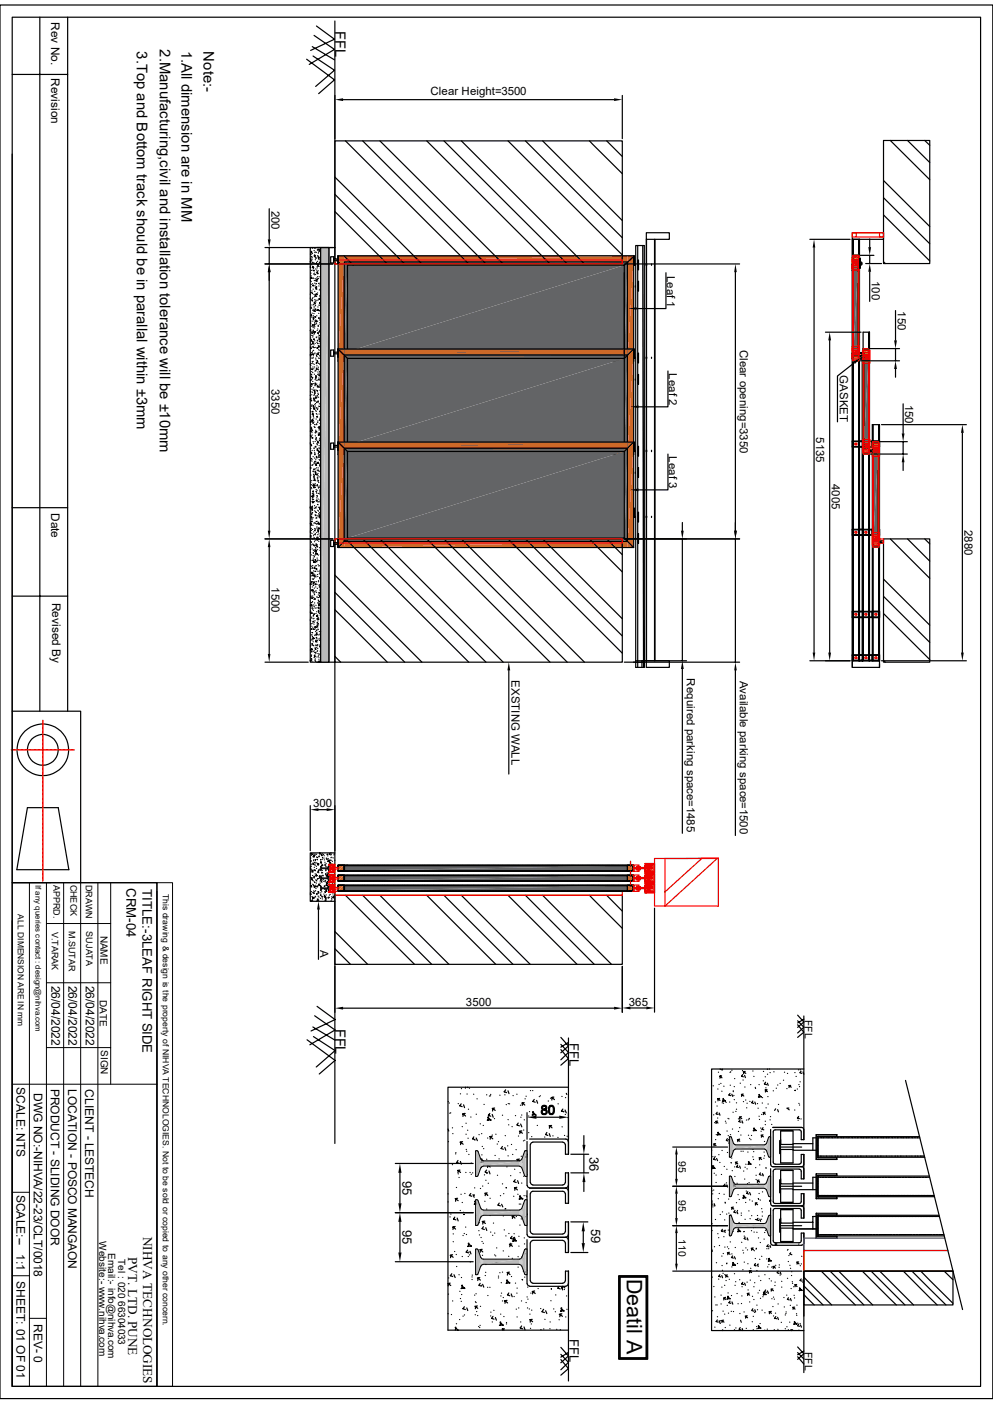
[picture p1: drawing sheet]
<svg xmlns="http://www.w3.org/2000/svg" width="210mm" height="297mm" viewBox="0 0 210 297" stroke-linecap="round" stroke-linejoin="round" font-family="sans-serif">
<defs><g id="words">
<text font-size="4.5" x="132.5" y="270.5" transform="rotate(90 132.5 270.5)">Deatil A</text>
<g font-size="3.1">
<text x="29" y="10.8" transform="rotate(90 29 10.8)">3.Top and Bottom track should be in parallal within ±3mm</text>
<text x="33.8" y="10.5" transform="rotate(90 33.8 10.5)">2.Manufacturing,civil and installation tolerance will be ±10mm</text>
<text x="38.4" y="10.8" transform="rotate(90 38.4 10.8)">1.All dimension are in MM</text>
<text x="43.1" y="10.9" transform="rotate(90 43.1 10.9)">Note:-</text>
<text x="70.9" y="6.6" transform="rotate(90 70.9 6.6)">FFL</text>
<text x="70.9" y="217.6" transform="rotate(90 70.9 217.6)">FFL</text>
</g>
<g font-size="2.8">
<text x="26.8" y="187.9" transform="rotate(90 26.8 187.9)">CRM-04</text>
<text x="30.1" y="188" transform="rotate(90 30.1 188)">TITLE:-3LEAF RIGHT SIDE</text>
<text x="120.5" y="220.7" transform="rotate(90 120.5 220.7)">FFL</text>
<text x="124.7" y="244.8" transform="rotate(90 124.7 244.8)">36</text>
<text x="85.1" y="249.8" transform="rotate(90 85.1 249.8)">95</text>
<text x="30.3" y="261.6" transform="rotate(90 30.3 261.6)">NIHVA TECHNOLOGIES</text>
<text x="85.1" y="260.2" transform="rotate(90 85.1 260.2)">95</text>
<text x="125" y="260" transform="rotate(90 125 260)">59</text>
<text x="27.1" y="265.9" transform="rotate(90 27.1 265.9)">PVT. LTD. PUNE</text>
<text x="120.5" y="283.3" transform="rotate(90 120.5 283.3)">FFL</text>
</g>
<g font-size="2.5">
<text x="10.8" y="4.7" transform="rotate(90 10.8 4.7)">Rev No.</text>
<text x="10.8" y="16.6" transform="rotate(90 10.8 16.6)">Revision</text>
<text x="10.8" y="108.5" transform="rotate(90 10.8 108.5)">Date</text>
<text x="11" y="127.5" transform="rotate(90 11 127.5)">Revised By</text>
<text x="10.9" y="208.5" transform="rotate(90 10.9 208.5)">26/04/2022</text>
<text x="14.5" y="208.5" transform="rotate(90 14.5 208.5)">26/04/2022</text>
<text x="18.2" y="208.5" transform="rotate(90 18.2 208.5)">26/04/2022</text>
<text x="3.5" y="230" transform="rotate(90 3.5 230)">SCALE: NTS</text>
<text x="7.2" y="231.2" transform="rotate(90 7.2 231.2)">DWG NO:-NIHVA/22-23/CLT/0018</text>
<text x="10.8" y="230.3" transform="rotate(90 10.8 230.3)">PRODUCT - SLIDING DOOR</text>
<text x="14.4" y="230.3" transform="rotate(90 14.4 230.3)">LOCATION - POSCO MANGAON</text>
<text x="18" y="230.4" transform="rotate(90 18 230.4)">CLIENT - LESTECH</text>
<text x="3.5" y="252.7" transform="rotate(90 3.5 252.7)">SCALE:--</text>
<text x="3.5" y="265.3" transform="rotate(90 3.5 265.3)">1:1</text>
<text x="3.5" y="271" transform="rotate(90 3.5 271)">SHEET: 01 OF 01</text>
<text x="7.2" y="280" transform="rotate(90 7.2 280)">REV- 0</text>
</g>
<g font-size="2.4">
<text x="91.1" y="20.1">Clear Height=3500</text>
<text x="57.4" y="44.5" transform="rotate(90 57.4 44.5)">200</text>
<text x="141" y="58.3" transform="rotate(90 141 58.3)">Leaf 1</text>
<text x="184.4" y="59.4" transform="rotate(90 184.4 59.4)">100</text>
<text x="189.9" y="65.9" transform="rotate(90 189.9 65.9)">150</text>
<text x="156.5" y="74" transform="rotate(90 156.5 74)">Clear opening=3350</text>
<text x="57.4" y="82.3" transform="rotate(90 57.4 82.3)">3350</text>
<text x="141.5" y="79" transform="rotate(90 141.5 79)">Leaf 2</text>
<text x="177.6" y="79.4" transform="rotate(90 177.6 79.4)">GASKET</text>
<text x="191.5" y="85.6" transform="rotate(90 191.5 85.6)">150</text>
<text x="172.6" y="92.5" transform="rotate(90 172.6 92.5)">5135</text>
<text x="141.5" y="96.6" transform="rotate(90 141.5 96.6)">Leaf 3</text>
<text x="175.9" y="102.4" transform="rotate(90 175.9 102.4)">4005</text>
<text x="204" y="112.1" transform="rotate(90 204 112.1)">2880</text>
<text x="57.4" y="124.2" transform="rotate(90 57.4 124.2)">1500</text>
<text x="108.2" y="143.9" transform="rotate(90 108.2 143.9)">EXSTING WALL</text>
<text x="145.3" y="143.5" transform="rotate(90 145.3 143.5)">Required parking space=1485</text>
<text x="156.5" y="144" transform="rotate(90 156.5 144)">Available parking space=1500</text>
<text x="66.2" y="170.8">300</text>
<text x="67.7" y="200.9" transform="rotate(90 67.7 200.9)">A</text>
<text x="98.6" y="212.8">3500</text>
<text x="133" y="212.8">365</text>
</g>
<g font-size="2.2">
<text x="170.2" y="215.8" transform="rotate(90 170.2 215.8)">FFL</text>
<text x="143.5" y="245.6" transform="rotate(90 143.5 245.6)">95</text>
<text x="143.5" y="253.9" transform="rotate(90 143.5 253.9)">95</text>
<text x="143.5" y="262.2" transform="rotate(90 143.5 262.2)">110</text>
<text x="170.2" y="286" transform="rotate(90 170.2 286)">FFL</text>
</g>
<g font-size="2.1">
<text x="21.3" y="197.9" transform="rotate(90 21.3 197.9)">NAME</text>
<text x="21.1" y="211.5" transform="rotate(90 21.1 211.5)">DATE</text>
<text x="21.3" y="222.1" transform="rotate(90 21.3 222.1)">SIGN</text>
<text x="21" y="262.6" transform="rotate(90 21 262.6)">Website:- www.nihva.com</text>
<text x="22.9" y="265" transform="rotate(90 22.9 265)">Email:- info@nihva.com</text>
<text x="25" y="266.3" transform="rotate(90 25 266.3)">Tel : 020 66304033</text>
</g>
<g font-size="1.9">
<text x="11.3" y="187.2" transform="rotate(90 11.3 187.2)">APPRD.</text>
<text x="14.9" y="187.1" transform="rotate(90 14.9 187.1)">CHECK</text>
<text x="18.1" y="187.2" transform="rotate(90 18.1 187.2)">DRAWN</text>
<text x="11" y="197.1" transform="rotate(90 11 197.1)">V.TARAK</text>
<text x="14.6" y="196.9" transform="rotate(90 14.6 196.9)">M.SUTAR</text>
<text x="18.2" y="197" transform="rotate(90 18.2 197)">SUJATA</text>
</g>
<g font-size="1.8">
<text x="34.5" y="189.1" transform="rotate(90 34.5 189.1)">This drawing &amp; design is the property of NIHVA TECHNOLOGIES. Not to be sold or copied to any other concern.</text>
<text x="3.8" y="193.4" transform="rotate(90 3.8 193.4)">ALL DIMENSION ARE IN mm</text>
</g>
<text font-size="1.7" x="7.5" y="187.2" transform="rotate(90 7.5 187.2)">If any queries contact : design@nihva.com</text>
</g></defs>
<g fill="#cd6928">
<path d="M132.7 54.1h1.3l-1.3 22.3z"/>
<path d="M134 54.1v22.3h-1.3z"/>
<path d="M72.8 75.1h59.9l-59.9 1.3z"/>
<path d="M72.8 76.4l59.9-1.3v1.3z"/>
<path d="M72.8 54.1h59.9l-59.9 1.3z"/>
<path d="M72.8 55.4l59.9-1.3v1.3z"/>
<path d="M71.5 54.1h1.3l-1.3 22.3z"/>
<path d="M72.8 54.1v22.3h-1.3z"/>
</g>
<path d="M71.5 54.1h62.5v22.3h-62.5z" fill="none" stroke="#000" stroke-width=".25"/>
<g fill="#636466">
<path d="M132 55.4h.7l-.7 19.7z"/>
<path d="M132.7 55.4v19.7h-.7z"/>
<path d="M73.5 74.4h58.5l-58.5 .7z"/>
<path d="M73.5 75.1l58.5-.7v.7z"/>
<path d="M73.5 56.1h58.5l-58.5 18.3z"/>
<path d="M73.5 74.4l58.5-18.3v18.3z"/>
<path d="M73.5 55.4h58.5l-58.5 .7z"/>
<path d="M73.5 56.1l58.5-.7v.7z"/>
<path d="M72.8 55.4h.7l-.7 19.7z"/>
<path d="M73.5 55.4v19.7h-.7z"/>
</g>
<path d="M72.7 54.1l2 2M72.8 55.4h59.9v19.7h-59.9zM134 54.3l-2 1.8h-58.5v18.3h58.5v-18.3M73.5 74.4l-2 2M132 74.4l2 2" fill="none" stroke="#000" stroke-width=".25"/>
<g fill="#cd6928">
<path d="M132.7 73.8h1.3l-1.3 22.3z"/>
<path d="M134 73.8v22.3h-1.3z"/>
<path d="M72.8 94.8h59.9l-59.9 1.3z"/>
<path d="M72.8 96.1l59.9-1.3v1.3z"/>
<path d="M72.8 73.8h59.9l-59.9 1.3z"/>
<path d="M72.8 75.1l59.9-1.3v1.3z"/>
<path d="M71.5 73.8h1.3l-1.3 22.3z"/>
<path d="M72.8 73.8v22.3h-1.3z"/>
</g>
<path d="M71.5 73.8h62.5v22.3h-62.5z" fill="none" stroke="#000" stroke-width=".25"/>
<g fill="#636466">
<path d="M132 75.1h.7l-.7 19.7z"/>
<path d="M132.7 75.1v19.7h-.7z"/>
<path d="M73.5 94.1h58.5l-58.5 .7z"/>
<path d="M73.5 94.8l58.5-.7v.7z"/>
<path d="M73.5 75.1h58.5l-58.5 .7z"/>
<path d="M73.5 75.8l58.5-.7v.7z"/>
<path d="M72.8 75.1h.7l-.7 19.7z"/>
<path d="M73.5 75.1v19.7h-.7z"/>
</g>
<path d="M72.8 75.1h59.9v19.7h-59.9z" fill="none" stroke="#000" stroke-width=".25"/>
<g fill="#636466">
<path d="M73.5 75.8h58.5l-58.5 18.3z"/>
<path d="M73.5 94.1l58.5-18.3v18.3z"/>
</g>
<path d="M71.5 73.8l2 2M134 73.8l-2 2h-58.5v18.3h58.5v-18.3M73.5 94.1l-2 2M132 94.1l2 2" fill="none" stroke="#000" stroke-width=".25"/>
<g fill="#cd6928">
<path d="M132.7 93.5h1.3l-1.3 22.3z"/>
<path d="M134 93.5v22.3h-1.3z"/>
<path d="M72.8 114.6h59.9l-59.9 1.2z"/>
<path d="M72.8 115.8l59.9-1.2v1.2z"/>
<path d="M72.8 93.5h59.9l-59.9 1.3z"/>
<path d="M72.8 94.8l59.9-1.3v1.3z"/>
<path d="M71.5 93.5h1.3l-1.3 22.3z"/>
<path d="M72.8 93.5v22.3h-1.3z"/>
</g>
<path d="M71.5 93.5h62.5v22.3h-62.5z" fill="none" stroke="#000" stroke-width=".25"/>
<g fill="#636466">
<path d="M132 94.8h.7l-.7 19.8z"/>
<path d="M132.7 94.8v19.8h-.7z"/>
<path d="M73.5 113.8h58.5l-58.5 .8z"/>
<path d="M73.5 114.6l58.5-.8v.8z"/>
<path d="M73.5 94.8h58.5l-58.5 .7z"/>
<path d="M73.5 95.5l58.5-.7v.7z"/>
<path d="M72.8 94.8h.7l-.7 19.8z"/>
<path d="M73.5 94.8v19.8h-.7z"/>
</g>
<path d="M72.8 94.8h59.9v19.8h-59.9z" fill="none" stroke="#000" stroke-width=".25"/>
<g fill="#636466">
<path d="M73.5 95.5h58.5l-58.5 18.3z"/>
<path d="M73.5 113.8l58.5-18.3v18.3z"/>
</g>
<g fill="none" stroke="#000" stroke-width=".25">
<path d="M70.8 29.8h60.8v26h-60.8zM70.8 37.5l18.4 18.3M73.1 29.8l26 26M76.7 29.8l26.1 26M80.3 29.8l26.1 26M90.3 29.8l26 26M93.9 29.8l26.1 26M97.6 29.8l26 26M107.4 29.8l24.2 24.1M111.1 29.8l20.5 20.5M114.8 29.8l16.8 16.9M124.7 29.8l6.9 6.9"/>
<path d="M128.3 29.8l3.3 3.3M70.8 41.1l14.8 14.7M70.8 44.7l11.1 11.1M70.8 54.7l1.3 1.1M71.5 93.5l2 2M134 93.5l-2 2h-58.5v18.3h58.5v-18.3M70.8 114h60.8v26.1h-60.8zM73.1 114l26 26.1M73.5 113.8l-2 2M76.7 114l26.1 26.1M80.3 114l26.1 26.1M90.3 114l26 26.1"/>
<path d="M93.9 114l26.1 26.1M97.6 114l26 26.1M107.4 114l24.2 24.2M111.1 114l20.5 20.5M114.8 114l16.8 16.9M124.7 114l6.9 7M128.3 114l3.3 3.3M132 113.8l2 2M70.8 121.7l18.4 18.4M70.8 125.3l14.8 14.8M70.8 129l11.1 11.1M70.8 138.9l1.3 1.2"/>
<path d="M70.8 189.4h60.8v14.6h-60.8zM70.8 197.1l7 6.9M73.1 189.4l14.6 14.6M76.7 189.4l14.6 14.6M80.3 189.4l14.7 14.6M90.3 189.4l14.6 14.6M93.9 189.4l14.6 14.6M97.6 189.4l14.5 14.6M107.4 189.4l14.6 14.6M111.1 189.4l14.6 14.6M114.8 189.4l14.5 14.6M124.7 189.4l6.9 7"/>
<path d="M128.3 189.4l3.3 3.3M70.8 200.7l3.3 3.3"/>
</g>
<path d="M70.8 188.6h60.8v.8h-60.8z" fill="none" stroke="#f00" stroke-width=".25"/>
<g fill="#cd6928">
<path d="M134 187.2v1.4z"/>
<path d="M132.7 187.3h1.3l-1.3 1.2z"/>
<path d="M132.7 188.5l1.3-1.2v1.2z"/>
<path d="M132.7 187.2h1.3z"/>
<path d="M132.7 187.3l1.3-.1z"/>
</g>
<path d="M72.9 188.4h59.8M73.5 187.3h59.2" fill="none" stroke="#cd6928" stroke-width=".21"/>
<g fill="#cd6928">
<path d="M72.9 187.3h.6z"/>
<path d="M72.9 187.4l.6-.1z"/>
</g>
<path d="M72.9 188.5h61.1M72.9 187.3h59.8" fill="none" stroke="#cd6928" stroke-width=".21"/>
<g fill="#cd6928">
<path d="M72.8 187.3v1.2z"/>
<path d="M72.9 187.3l-.1 1.2z"/>
<path d="M71.5 188.5h1.3z"/>
<path d="M71.5 188.6l1.3-.1z"/>
<path d="M71.5 187.3h1.3l-1.3 1.2z"/>
<path d="M71.5 188.5l1.3-1.2v1.2z"/>
<path d="M71.5 187.2h1.3z"/>
<path d="M71.5 187.3l1.3-.1z"/>
<path d="M71.5 187.2v1.4z"/>
</g>
<g fill="none" stroke="#000" stroke-width=".25">
<path d="M71.5 187.2h62.5v1.4h-62.5zM71.5 187.2h1.3v1.4h-1.3zM71.5 188.3v.2h.3M71.5 187.6v.2M71.5 188v.2M71.8 187.3h-.3v.2M71.9 188.5h.2M71.9 187.3h.2M72.2 188.5h.2M72.2 187.3h.2M72.5 188.5h.6M72.8 187.3h-.3h.3v.2"/>
<path d="M72.8 187.6v.2M72.8 188v.2M72.8 188.3v.2M72.8 188v.5M72.9 188v.4l.6 .1M72.9 187.3h.2M73 187.3h-.2v.5M73.2 188.5h.5M73.2 187.3h.2M73.3 187.3l.2 .1h-.6v.4M73.5 187.3h.2M73.8 188.5h.2"/>
<path d="M73.8 187.3h.2M74.2 188.5h.2M74.2 187.3h.2M74.5 188.5h.2M74.5 187.3h.2M74.8 188.5h.2M74.8 187.3h.2M75.1 188.5h.3M75.1 187.3h.3M75.5 188.5h.2M75.5 187.3h.2M75.8 188.5h.2"/>
<path d="M75.8 187.3h.2M76.1 188.5h.2M76.1 187.3h.2M76.5 188.5h.2M76.5 187.3h.2M76.8 188.5h.2M76.8 187.3h.2M77.1 188.5h.2M77.1 187.3h.2M77.4 188.5h.2M77.4 187.3h.2M77.7 188.5h.3"/>
<path d="M77.7 187.3h.3M78.1 188.5h.2M78.1 187.3h.2M78.4 188.5h.2M78.4 187.3h.2M78.7 188.5h.3M78.7 187.3h.3M79 188.5h.2M79 187.3h.2M79.4 188.5h.2M79.4 187.3h.2M79.7 188.5h.2"/>
<path d="M79.7 187.3h.2M80 188.5h.2M80 187.3h.2M80.3 188.5h.3M80.3 187.3h.3M80.7 188.5h.2M80.7 187.3h.2M81 188.5h.2M81 187.3h.2M81.3 188.5h.2M81.3 187.3h.2M81.7 188.5h.2"/>
<path d="M81.7 187.3h.2M82 188.5h.2M82 187.3h.2M82.3 188.5h.2M82.3 187.3h.2M82.6 188.5h.2M82.6 187.3h.2M83 188.5h.2M83 187.3h.2M83.3 188.5h.2M83.3 187.3h.2M83.6 188.5h.2"/>
<path d="M83.6 187.3h.2M83.9 188.5h.3M83.9 187.3h.3M84.2 188.5h.3M84.2 187.3h.3M84.6 188.5h.2M84.6 187.3h.2M84.9 188.5h.2M84.9 187.3h.2M85.2 188.5h.3M85.2 187.3h.3M85.6 188.5h.2"/>
<path d="M85.6 187.3h.2M85.9 188.5h.2M85.9 187.3h.2M86.2 188.5h.2M86.2 187.3h.2M86.5 188.5h.2M86.5 187.3h.2M86.9 188.5h.2M86.9 187.3h.2M87.2 188.5h.2M87.2 187.3h.2M87.5 188.5h.2"/>
<path d="M87.5 187.3h.2M87.8 188.5h.3M87.8 187.3h.3M88.2 188.5h.2M88.2 187.3h.2M88.5 188.5h.2M88.5 187.3h.2M88.8 188.5h.2M88.8 187.3h.2M89.2 188.5h.2M89.2 187.3h.2M89.5 188.5h.2"/>
<path d="M89.5 187.3h.2M89.8 188.5h.2M89.8 187.3h.2M90.1 188.5h.2M90.1 187.3h.2M90.4 188.5h.3M90.4 187.3h.3M90.8 188.5h.2M90.8 187.3h.2M91.1 188.5h.2M91.1 187.3h.2M91.4 188.5h.3"/>
<path d="M91.4 187.3h.3M91.7 188.5h.2M91.7 187.3h.2M92.1 188.5h.2M92.1 187.3h.2M92.4 188.5h.2M92.4 187.3h.2M92.7 188.5h.2M92.7 187.3h.2M93 188.5h.3M93 187.3h.3M93.4 188.5h.2"/>
<path d="M93.4 187.3h.2M93.7 188.5h.2M93.7 187.3h.2M94 188.5h.2M94 187.3h.2M94.4 188.5h.2M94.4 187.3h.2M94.7 188.5h.2M94.7 187.3h.2M95 188.5h.2M95 187.3h.2M95.3 188.5h.2"/>
<path d="M95.3 187.3h.2M95.7 188.5h.2M95.7 187.3h.2M96 188.5h.2M96 187.3h.2M96.3 188.5h.2M96.3 187.3h.2M96.6 188.5h.3M96.6 187.3h.3M96.9 188.5h.3M96.9 187.3h.3M97.3 188.5h.2"/>
<path d="M97.3 187.3h.2M97.6 188.5h.2M97.6 187.3h.2M97.9 188.5h.2M97.9 187.3h.2M98.3 188.5h.2M98.3 187.3h.2M98.6 188.5h.2M98.6 187.3h.2M98.9 188.5h.2M98.9 187.3h.2M99.2 188.5h.2"/>
<path d="M99.2 187.3h.2M99.6 188.5h.2M99.6 187.3h.2M99.9 188.5h.2M99.9 187.3h.2M100.2 188.5h.2M100.2 187.3h.2M100.5 188.5h.3M100.5 187.3h.3M100.9 188.5h.2M100.9 187.3h.2M101.2 188.5h.2"/>
<path d="M101.2 187.3h.2M101.5 188.5h.2M101.5 187.3h.2M101.9 188.5h.2M101.9 187.3h.2M102.2 188.5h.2M102.2 187.3h.2M102.5 188.5h.2M102.5 187.3h.2M102.8 188.5h.2M102.8 187.3h.2M103.1 188.5h.3"/>
<path d="M103.1 187.3h.3M103.5 188.5h.2M103.5 187.3h.2M103.8 188.5h.2M103.8 187.3h.2M104.1 188.5h.3M104.1 187.3h.3M104.4 188.5h.2M104.4 187.3h.2M104.8 188.5h.2M104.8 187.3h.2M105.1 188.5h.2"/>
<path d="M105.1 187.3h.2M105.4 188.5h.2M105.4 187.3h.2M105.7 188.5h.3M105.7 187.3h.3M106.1 188.5h.2M106.1 187.3h.2M106.4 188.5h.2M106.4 187.3h.2M106.7 188.5h.2M106.7 187.3h.2M107.1 188.5h.2"/>
<path d="M107.1 187.3h.2M107.4 188.5h.2M107.4 187.3h.2M107.7 188.5h.2M107.7 187.3h.2M108 188.5h.2M108 187.3h.2M108.4 188.5h.2M108.4 187.3h.2M108.7 188.5h.2M108.7 187.3h.2M109 188.5h.2"/>
<path d="M109 187.3h.2M109.3 188.5h.3M109.3 187.3h.3M109.6 188.5h.3M109.6 187.3h.3M110 188.5h.2M110 187.3h.2M110.3 188.5h.2M110.3 187.3h.2M110.6 188.5h.2M110.6 187.3h.2M111 188.5h.2"/>
<path d="M111 187.3h.2M111.3 188.5h.2M111.3 187.3h.2M111.6 188.5h.2M111.6 187.3h.2M111.9 188.5h.2M111.9 187.3h.2M112.3 188.5h.2M112.3 187.3h.2M112.6 188.5h.2M112.6 187.3h.2M112.9 188.5h.2"/>
<path d="M112.9 187.3h.2M113.2 188.5h.3M113.2 187.3h.3M113.6 188.5h.2M113.6 187.3h.2M113.9 188.5h.2M113.9 187.3h.2M114.2 188.5h.2M114.2 187.3h.2M114.6 188.5h.2M114.6 187.3h.2M114.9 188.5h.2"/>
<path d="M114.9 187.3h.2M115.2 188.5h.2M115.2 187.3h.2M115.5 188.5h.2M115.5 187.3h.2M115.8 188.5h.3M115.8 187.3h.3M116.2 188.5h.2M116.2 187.3h.2M116.5 188.5h.2M116.5 187.3h.2M116.8 188.5h.3"/>
<path d="M116.8 187.3h.3M117.1 188.5h.2M117.1 187.3h.2M117.5 188.5h.2M117.5 187.3h.2M117.8 188.5h.2M117.8 187.3h.2M118.1 188.5h.2M118.1 187.3h.2M118.4 188.5h.3M118.4 187.3h.3M118.8 188.5h.2"/>
<path d="M118.8 187.3h.2M119.1 188.5h.2M119.1 187.3h.2M119.4 188.5h.2M119.4 187.3h.2M119.8 188.5h.2M119.8 187.3h.2M120.1 188.5h.2M120.1 187.3h.2M120.4 188.5h.2M120.4 187.3h.2M120.7 188.5h.2"/>
<path d="M120.7 187.3h.2M121 188.5h.3M121 187.3h.3M121.4 188.5h.2M121.4 187.3h.2M121.7 188.5h.2M121.7 187.3h.2M122 188.5h.3M122 187.3h.3M122.3 188.5h.3M122.3 187.3h.3M122.7 188.5h.2"/>
<path d="M122.7 187.3h.2M123 188.5h.2M123 187.3h.2M123.3 188.5h.2M123.3 187.3h.2M123.7 188.5h.2M123.7 187.3h.2M124 188.5h.2M124 187.3h.2M124.3 188.5h.2M124.3 187.3h.2M124.6 188.5h.2"/>
<path d="M124.6 187.3h.2M125 188.5h.2M125 187.3h.2M125.3 188.5h.2M125.3 187.3h.2M125.6 188.5h.2M125.6 187.3h.2M125.9 188.5h.3M125.9 187.3h.3M126.3 188.5h.2M126.3 187.3h.2M126.6 188.5h.2"/>
<path d="M126.6 187.3h.2M126.9 188.5h.2M126.9 187.3h.2M127.3 188.5h.2M127.3 187.3h.2M127.6 188.5h.2M127.6 187.3h.2M127.9 188.5h.2M127.9 187.3h.2M128.2 188.5h.2M128.2 187.3h.2M128.5 188.5h.3"/>
<path d="M128.5 187.3h.3M128.9 188.5h.2M128.9 187.3h.2M129.2 188.5h.2M129.2 187.3h.2M129.5 188.5h.3M129.5 187.3h.3M129.8 188.5h.2M129.8 187.3h.2M130.2 188.5h.2M130.2 187.3h.2M130.5 188.5h.2"/>
<path d="M130.5 187.3h.2M130.8 188.5h.2M130.8 187.3h.2M131.1 188.5h.3M131.1 187.3h.3M131.5 188.5h.2M131.5 187.3h.2M131.8 188.5h.2M131.8 187.3h.2M132.1 188.5h.2M132.1 187.3h.2M132.5 188.5h.2"/>
<path d="M132.5 187.3h.2M132.7 187.2h1.3v1.4h-1.3zM132.8 188.5h.2M132.8 187.3h.2M133.1 187.3h.2M133.4 187.3h.2M133.5 187.3l-.3 .1h.7v.4M133.7 187.3h.2v1.2M133.7 187.3h.3v.2M133.9 188v.4l-.7 .1M134 188.3v.2h-.9M134 187.6v.2"/>
<path d="M134 188v.2"/>
</g>
<g fill="#636466">
<path d="M72.9 187.4h59.8l-59.8 1z"/>
<path d="M72.9 188.4l59.8-1v1z"/>
</g>
<path d="M136.7 49.2h4.9v1.4h-4.9zM136.7 50.6v90.6h4.9v-1.4h-4.9M136.7 50.6v89.2M138.4 50.6v89.2M138.5 50.6v89.2M136.5 139.8h-.7v1.4M72.9 187.4h59.8v1h-59.8z" fill="none" stroke="#000" stroke-width=".25"/>
<g fill="#cd6928">
<path d="M134 185.1v1.3z"/>
<path d="M132.7 185.2h1.3l-1.3 1.2z"/>
<path d="M132.7 186.4l1.3-1.2v1.2z"/>
<path d="M132.7 185.1h1.3z"/>
<path d="M132.7 185.2l1.3-.1z"/>
</g>
<path d="M72.9 186.3h59.8M73.5 185.2h59.2" fill="none" stroke="#cd6928" stroke-width=".21"/>
<g fill="#cd6928">
<path d="M72.9 185.2h.6z"/>
<path d="M72.9 185.3l.6-.1z"/>
</g>
<path d="M72.9 186.4h61.1M72.9 185.1h59.8" fill="none" stroke="#cd6928" stroke-width=".21"/>
<g fill="#cd6928">
<path d="M72.8 185.2v1.2z"/>
<path d="M72.9 185.2l-.1 1.2z"/>
<path d="M71.5 186.4h1.3z"/>
<path d="M71.5 185.2h1.3l-1.3 1.2z"/>
<path d="M71.5 186.4l1.3-1.2v1.2z"/>
<path d="M71.5 185.1h1.3z"/>
<path d="M71.5 185.2l1.3-.1z"/>
<path d="M71.5 185.1v1.3z"/>
</g>
<g fill="none" stroke="#000" stroke-width=".25">
<path d="M71.5 185.1h62.5v1.3h-62.5zM71.5 185.1h1.3v1.3h-1.3zM71.5 186.1v.3h.3M71.5 185.5v.2M71.5 185.8v.3M71.8 185.2h-.3v.2M71.9 186.4h.2M71.9 185.2h.2M72.2 186.4h.2M72.2 185.2h.2M72.5 186.4h.6M72.8 185.2h-.3h.3v.2"/>
<path d="M72.8 185.5v.2M72.8 185.8v.3M72.8 186.1v.3M72.8 185.9v.5M72.9 185.9v.4l.6 .1M72.9 185.2h.2M73 185.2h-.2v.5M73.2 186.4h.5M73.2 185.2h.2M73.3 185.2l.2 .1h-.6v.4M73.5 185.2h.2M73.8 186.4h.2"/>
<path d="M73.8 185.2h.2M74.2 186.4h.2M74.2 185.2h.2M74.5 186.4h.2M74.5 185.2h.2M74.8 186.4h.2M74.8 185.2h.2M75.1 186.4h.3M75.1 185.2h.3M75.5 186.4h.2M75.5 185.2h.2M75.8 186.4h.2"/>
<path d="M75.8 185.2h.2M76.1 186.4h.2M76.1 185.2h.2M76.5 186.4h.2M76.5 185.2h.2M76.8 186.4h.2M76.8 185.2h.2M77.1 186.4h.2M77.1 185.2h.2M77.4 186.4h.2M77.4 185.2h.2M77.7 186.4h.3"/>
<path d="M77.7 185.2h.3M78.1 186.4h.2M78.1 185.2h.2M78.4 186.4h.2M78.4 185.2h.2M78.7 186.4h.3M78.7 185.2h.3M79 186.4h.2M79 185.2h.2M79.4 186.4h.2M79.4 185.2h.2M79.7 186.4h.2"/>
<path d="M79.7 185.2h.2M80 186.4h.2M80 185.2h.2M80.3 186.4h.3M80.3 185.2h.3M80.7 186.4h.2M80.7 185.2h.2M81 186.4h.2M81 185.2h.2M81.3 186.4h.2M81.3 185.2h.2M81.7 186.4h.2"/>
<path d="M81.7 185.2h.2M82 186.4h.2M82 185.2h.2M82.3 186.4h.2M82.3 185.2h.2M82.6 186.4h.2M82.6 185.2h.2M83 186.4h.2M83 185.2h.2M83.3 186.4h.2M83.3 185.2h.2M83.6 186.4h.2"/>
<path d="M83.6 185.2h.2M83.9 186.4h.3M83.9 185.2h.3M84.2 186.4h.3M84.2 185.2h.3M84.6 186.4h.2M84.6 185.2h.2M84.9 186.4h.2M84.9 185.2h.2M85.2 186.4h.3M85.2 185.2h.3M85.6 186.4h.2"/>
<path d="M85.6 185.2h.2M85.9 186.4h.2M85.9 185.2h.2M86.2 186.4h.2M86.2 185.2h.2M86.5 186.4h.2M86.5 185.2h.2M86.9 186.4h.2M86.9 185.2h.2M87.2 186.4h.2M87.2 185.2h.2M87.5 186.4h.2"/>
<path d="M87.5 185.2h.2M87.8 186.4h.3M87.8 185.2h.3M88.2 186.4h.2M88.2 185.2h.2M88.5 186.4h.2M88.5 185.2h.2M88.8 186.4h.2M88.8 185.2h.2M89.2 186.4h.2M89.2 185.2h.2M89.5 186.4h.2"/>
<path d="M89.5 185.2h.2M89.8 186.4h.2M89.8 185.2h.2M90.1 186.4h.2M90.1 185.2h.2M90.4 186.4h.3M90.4 185.2h.3M90.8 186.4h.2M90.8 185.2h.2M91.1 186.4h.2M91.1 185.2h.2M91.4 186.4h.3"/>
<path d="M91.4 185.2h.3M91.7 186.4h.2M91.7 185.2h.2M92.1 186.4h.2M92.1 185.2h.2M92.4 186.4h.2M92.4 185.2h.2M92.7 186.4h.2M92.7 185.2h.2M93 186.4h.3M93 185.2h.3M93.4 186.4h.2"/>
<path d="M93.4 185.2h.2M93.7 186.4h.2M93.7 185.2h.2M94 186.4h.2M94 185.2h.2M94.4 186.4h.2M94.4 185.2h.2M94.7 186.4h.2M94.7 185.2h.2M95 186.4h.2M95 185.2h.2M95.3 186.4h.2"/>
<path d="M95.3 185.2h.2M95.7 186.4h.2M95.7 185.2h.2M96 186.4h.2M96 185.2h.2M96.3 186.4h.2M96.3 185.2h.2M96.6 186.4h.3M96.6 185.2h.3M96.9 186.4h.3M96.9 185.2h.3M97.3 186.4h.2"/>
<path d="M97.3 185.2h.2M97.6 186.4h.2M97.6 185.2h.2M97.9 186.4h.2M97.9 185.2h.2M98.3 186.4h.2M98.3 185.2h.2M98.6 186.4h.2M98.6 185.2h.2M98.9 186.4h.2M98.9 185.2h.2M99.2 186.4h.2"/>
<path d="M99.2 185.2h.2M99.6 186.4h.2M99.6 185.2h.2M99.9 186.4h.2M99.9 185.2h.2M100.2 186.4h.2M100.2 185.2h.2M100.5 186.4h.3M100.5 185.2h.3M100.9 186.4h.2M100.9 185.2h.2M101.2 186.4h.2"/>
<path d="M101.2 185.2h.2M101.5 186.4h.2M101.5 185.2h.2M101.9 186.4h.2M101.9 185.2h.2M102.2 186.4h.2M102.2 185.2h.2M102.5 186.4h.2M102.5 185.2h.2M102.8 186.4h.2M102.8 185.2h.2M103.1 186.4h.3"/>
<path d="M103.1 185.2h.3M103.5 186.4h.2M103.5 185.2h.2M103.8 186.4h.2M103.8 185.2h.2M104.1 186.4h.3M104.1 185.2h.3M104.4 186.4h.2M104.4 185.2h.2M104.8 186.4h.2M104.8 185.2h.2M105.1 186.4h.2"/>
<path d="M105.1 185.2h.2M105.4 186.4h.2M105.4 185.2h.2M105.7 186.4h.3M105.7 185.2h.3M106.1 186.4h.2M106.1 185.2h.2M106.4 186.4h.2M106.4 185.2h.2M106.7 186.4h.2M106.7 185.2h.2M107.1 186.4h.2"/>
<path d="M107.1 185.2h.2M107.4 186.4h.2M107.4 185.2h.2M107.7 186.4h.2M107.7 185.2h.2M108 186.4h.2M108 185.2h.2M108.4 186.4h.2M108.4 185.2h.2M108.7 186.4h.2M108.7 185.2h.2M109 186.4h.2"/>
<path d="M109 185.2h.2M109.3 186.4h.3M109.3 185.2h.3M109.6 186.4h.3M109.6 185.2h.3M110 186.4h.2M110 185.2h.2M110.3 186.4h.2M110.3 185.2h.2M110.6 186.4h.2M110.6 185.2h.2M111 186.4h.2"/>
<path d="M111 185.2h.2M111.3 186.4h.2M111.3 185.2h.2M111.6 186.4h.2M111.6 185.2h.2M111.9 186.4h.2M111.9 185.2h.2M112.3 186.4h.2M112.3 185.2h.2M112.6 186.4h.2M112.6 185.2h.2M112.9 186.4h.2"/>
<path d="M112.9 185.2h.2M113.2 186.4h.3M113.2 185.2h.3M113.6 186.4h.2M113.6 185.2h.2M113.9 186.4h.2M113.9 185.2h.2M114.2 186.4h.2M114.2 185.2h.2M114.6 186.4h.2M114.6 185.2h.2M114.9 186.4h.2"/>
<path d="M114.9 185.2h.2M115.2 186.4h.2M115.2 185.2h.2M115.5 186.4h.2M115.5 185.2h.2M115.8 186.4h.3M115.8 185.2h.3M116.2 186.4h.2M116.2 185.2h.2M116.5 186.4h.2M116.5 185.2h.2M116.8 186.4h.3"/>
<path d="M116.8 185.2h.3M117.1 186.4h.2M117.1 185.2h.2M117.5 186.4h.2M117.5 185.2h.2M117.8 186.4h.2M117.8 185.2h.2M118.1 186.4h.2M118.1 185.2h.2M118.4 186.4h.3M118.4 185.2h.3M118.8 186.4h.2"/>
<path d="M118.8 185.2h.2M119.1 186.4h.2M119.1 185.2h.2M119.4 186.4h.2M119.4 185.2h.2M119.8 186.4h.2M119.8 185.2h.2M120.1 186.4h.2M120.1 185.2h.2M120.4 186.4h.2M120.4 185.2h.2M120.7 186.4h.2"/>
<path d="M120.7 185.2h.2M121 186.4h.3M121 185.2h.3M121.4 186.4h.2M121.4 185.2h.2M121.7 186.4h.2M121.7 185.2h.2M122 186.4h.3M122 185.2h.3M122.3 186.4h.3M122.3 185.2h.3M122.7 186.4h.2"/>
<path d="M122.7 185.2h.2M123 186.4h.2M123 185.2h.2M123.3 186.4h.2M123.3 185.2h.2M123.7 186.4h.2M123.7 185.2h.2M124 186.4h.2M124 185.2h.2M124.3 186.4h.2M124.3 185.2h.2M124.6 186.4h.2"/>
<path d="M124.6 185.2h.2M125 186.4h.2M125 185.2h.2M125.3 186.4h.2M125.3 185.2h.2M125.6 186.4h.2M125.6 185.2h.2M125.9 186.4h.3M125.9 185.2h.3M126.3 186.4h.2M126.3 185.2h.2M126.6 186.4h.2"/>
<path d="M126.6 185.2h.2M126.9 186.4h.2M126.9 185.2h.2M127.3 186.4h.2M127.3 185.2h.2M127.6 186.4h.2M127.6 185.2h.2M127.9 186.4h.2M127.9 185.2h.2M128.2 186.4h.2M128.2 185.2h.2M128.5 186.4h.3"/>
<path d="M128.5 185.2h.3M128.9 186.4h.2M128.9 185.2h.2M129.2 186.4h.2M129.2 185.2h.2M129.5 186.4h.3M129.5 185.2h.3M129.8 186.4h.2M129.8 185.2h.2M130.2 186.4h.2M130.2 185.2h.2M130.5 186.4h.2"/>
<path d="M130.5 185.2h.2M130.8 186.4h.2M130.8 185.2h.2M131.1 186.4h.3M131.1 185.2h.3M131.5 186.4h.2M131.5 185.2h.2M131.8 186.4h.2M131.8 185.2h.2M132.1 186.4h.2M132.1 185.2h.2M132.5 186.4h.2"/>
<path d="M132.5 185.2h.2M132.7 185.1h1.3v1.3h-1.3zM132.8 186.4h.2M132.8 185.2h.2M133.1 185.2h.2M133.4 185.2h.2M133.5 185.2l-.3 .1h.7v.4M133.7 185.2h.2v1.2M133.7 185.2h.3v.2M133.9 185.9v.4l-.7 .1M134 186.1v.3h-.9M134 185.5v.2"/>
<path d="M134 185.8v.3"/>
</g>
<g fill="#636466">
<path d="M72.9 185.3h59.8l-59.8 1z"/>
<path d="M72.9 186.3l59.8-1v1z"/>
</g>
<path d="M72.9 185.3h59.8v1h-59.8z" fill="none" stroke="#000" stroke-width=".25"/>
<g fill="#cd6928">
<path d="M134 183v1.3z"/>
<path d="M132.7 183h1.3l-1.3 1.2z"/>
<path d="M132.7 184.2l1.3-1.2v1.2z"/>
<path d="M132.7 183h1.3z"/>
</g>
<path d="M72.9 184.2h59.8M73.5 183.1h59.2" fill="none" stroke="#cd6928" stroke-width=".21"/>
<g fill="#cd6928">
<path d="M72.9 183h.6z"/>
<path d="M72.9 183.1l.6-.1z"/>
</g>
<path d="M72.9 184.3h61.1M72.9 183h59.8" fill="none" stroke="#cd6928" stroke-width=".21"/>
<g fill="#cd6928">
<path d="M72.8 183v1.2z"/>
<path d="M72.9 183l-.1 1.2z"/>
<path d="M71.5 184.2h1.3z"/>
<path d="M71.5 184.3l1.3-.1z"/>
<path d="M71.5 183h1.3l-1.3 1.2z"/>
<path d="M71.5 184.2l1.3-1.2v1.2z"/>
<path d="M71.5 183h1.3z"/>
<path d="M71.5 183v1.3z"/>
</g>
<g fill="none" stroke="#000" stroke-width=".25">
<path d="M71.5 183h62.5v1.3h-62.5zM71.5 183h1.3v1.3h-1.3zM71.5 184v.2h.3M71.5 183.4v.2M71.5 183.7v.2M71.8 183h-.3v.3M71.9 184.2h.2M71.9 183h.2M72.2 184.2h.2M72.2 183h.2M72.5 184.2h.6M72.8 183.4v.2"/>
<path d="M72.8 183.7v.2M72.8 184v.2M72.8 183v.6M72.8 183.8v.4M72.9 183.8v.4h.6M73.1 183h-.6h.3v.3M73.2 184.2h.5M73.2 183h.5M73.5 183l-.6 .1v.5M73.8 184.2h.2M73.8 183h.2M74.2 184.2h.2"/>
<path d="M74.2 183h.2M74.5 184.2h.2M74.5 183h.2M74.8 184.2h.2M74.8 183h.2M75.1 184.2h.3M75.1 183h.3M75.5 184.2h.2M75.5 183h.2M75.8 184.2h.2M75.8 183h.2M76.1 184.2h.2"/>
<path d="M76.1 183h.2M76.5 184.2h.2M76.5 183h.2M76.8 184.2h.2M76.8 183h.2M77.1 184.2h.2M77.1 183h.2M77.4 184.2h.2M77.4 183h.2M77.7 184.2h.3M77.7 183h.3M78.1 184.2h.2"/>
<path d="M78.1 183h.2M78.4 184.2h.2M78.4 183h.2M78.7 184.2h.3M78.7 183h.3M79 184.2h.2M79 183h.2M79.4 184.2h.2M79.4 183h.2M79.7 184.2h.2M79.7 183h.2M80 184.2h.2"/>
<path d="M80 183h.2M80.3 184.2h.3M80.3 183h.3M80.7 184.2h.2M80.7 183h.2M81 184.2h.2M81 183h.2M81.3 184.2h.2M81.3 183h.2M81.7 184.2h.2M81.7 183h.2M82 184.2h.2"/>
<path d="M82 183h.2M82.3 184.2h.2M82.3 183h.2M82.6 184.2h.2M82.6 183h.2M83 184.2h.2M83 183h.2M83.3 184.2h.2M83.3 183h.2M83.6 184.2h.2M83.6 183h.2M83.9 184.2h.3"/>
<path d="M83.9 183h.3M84.2 184.2h.3M84.2 183h.3M84.6 184.2h.2M84.6 183h.2M84.9 184.2h.2M84.9 183h.2M85.2 184.2h.3M85.2 183h.3M85.6 184.2h.2M85.6 183h.2M85.9 184.2h.2"/>
<path d="M85.9 183h.2M86.2 184.2h.2M86.2 183h.2M86.5 184.2h.2M86.5 183h.2M86.9 184.2h.2M86.9 183h.2M87.2 184.2h.2M87.2 183h.2M87.5 184.2h.2M87.5 183h.2M87.8 184.2h.3"/>
<path d="M87.8 183h.3M88.2 184.2h.2M88.2 183h.2M88.5 184.2h.2M88.5 183h.2M88.8 184.2h.2M88.8 183h.2M89.2 184.2h.2M89.2 183h.2M89.5 184.2h.2M89.5 183h.2M89.8 184.2h.2"/>
<path d="M89.8 183h.2M90.1 184.2h.2M90.1 183h.2M90.4 184.2h.3M90.4 183h.3M90.8 184.2h.2M90.8 183h.2M91.1 184.2h.2M91.1 183h.2M91.4 184.2h.3M91.4 183h.3M91.7 184.2h.2"/>
<path d="M91.7 183h.2M92.1 184.2h.2M92.1 183h.2M92.4 184.2h.2M92.4 183h.2M92.7 184.2h.2M92.7 183h.2M93 184.2h.3M93 183h.3M93.4 184.2h.2M93.4 183h.2M93.7 184.2h.2"/>
<path d="M93.7 183h.2M94 184.2h.2M94 183h.2M94.4 184.2h.2M94.4 183h.2M94.7 184.2h.2M94.7 183h.2M95 184.2h.2M95 183h.2M95.3 184.2h.2M95.3 183h.2M95.7 184.2h.2"/>
<path d="M95.7 183h.2M96 184.2h.2M96 183h.2M96.3 184.2h.2M96.3 183h.2M96.6 184.2h.3M96.6 183h.3M96.9 184.2h.3M96.9 183h.3M97.3 184.2h.2M97.3 183h.2M97.6 184.2h.2"/>
<path d="M97.6 183h.2M97.9 184.2h.2M97.9 183h.2M98.3 184.2h.2M98.3 183h.2M98.6 184.2h.2M98.6 183h.2M98.9 184.2h.2M98.9 183h.2M99.2 184.2h.2M99.2 183h.2M99.6 184.2h.2"/>
<path d="M99.6 183h.2M99.9 184.2h.2M99.9 183h.2M100.2 184.2h.2M100.2 183h.2M100.5 184.2h.3M100.5 183h.3M100.9 184.2h.2M100.9 183h.2M101.2 184.2h.2M101.2 183h.2M101.5 184.2h.2"/>
<path d="M101.5 183h.2M101.9 184.2h.2M101.9 183h.2M102.2 184.2h.2M102.2 183h.2M102.5 184.2h.2M102.5 183h.2M102.8 184.2h.2M102.8 183h.2M103.1 184.2h.3M103.1 183h.3M103.5 184.2h.2"/>
<path d="M103.5 183h.2M103.8 184.2h.2M103.8 183h.2M104.1 184.2h.3M104.1 183h.3M104.4 184.2h.2M104.4 183h.2M104.8 184.2h.2M104.8 183h.2M105.1 184.2h.2M105.1 183h.2M105.4 184.2h.2"/>
<path d="M105.4 183h.2M105.7 184.2h.3M105.7 183h.3M106.1 184.2h.2M106.1 183h.2M106.4 184.2h.2M106.4 183h.2M106.7 184.2h.2M106.7 183h.2M107.1 184.2h.2M107.1 183h.2M107.4 184.2h.2"/>
<path d="M107.4 183h.2M107.7 184.2h.2M107.7 183h.2M108 184.2h.2M108 183h.2M108.4 184.2h.2M108.4 183h.2M108.7 184.2h.2M108.7 183h.2M109 184.2h.2M109 183h.2M109.3 184.2h.3"/>
<path d="M109.3 183h.3M109.6 184.2h.3M109.6 183h.3M110 184.2h.2M110 183h.2M110.3 184.2h.2M110.3 183h.2M110.6 184.2h.2M110.6 183h.2M111 184.2h.2M111 183h.2M111.3 184.2h.2"/>
<path d="M111.3 183h.2M111.6 184.2h.2M111.6 183h.2M111.9 184.2h.2M111.9 183h.2M112.3 184.2h.2M112.3 183h.2M112.6 184.2h.2M112.6 183h.2M112.9 184.2h.2M112.9 183h.2M113.2 184.2h.3"/>
<path d="M113.2 183h.3M113.6 184.2h.2M113.6 183h.2M113.9 184.2h.2M113.9 183h.2M114.2 184.2h.2M114.2 183h.2M114.6 184.2h.2M114.6 183h.2M114.9 184.2h.2M114.9 183h.2M115.2 184.2h.2"/>
<path d="M115.2 183h.2M115.5 184.2h.2M115.5 183h.2M115.8 184.2h.3M115.8 183h.3M116.2 184.2h.2M116.2 183h.2M116.5 184.2h.2M116.5 183h.2M116.8 184.2h.3M116.8 183h.3M117.1 184.2h.2"/>
<path d="M117.1 183h.2M117.5 184.2h.2M117.5 183h.2M117.8 184.2h.2M117.8 183h.2M118.1 184.2h.2M118.1 183h.2M118.4 184.2h.3M118.4 183h.3M118.8 184.2h.2M118.8 183h.2M119.1 184.2h.2"/>
<path d="M119.1 183h.2M119.4 184.2h.2M119.4 183h.2M119.8 184.2h.2M119.8 183h.2M120.1 184.2h.2M120.1 183h.2M120.4 184.2h.2M120.4 183h.2M120.7 184.2h.2M120.7 183h.2M121 184.2h.3"/>
<path d="M121 183h.3M121.4 184.2h.2M121.4 183h.2M121.7 184.2h.2M121.7 183h.2M122 184.2h.3M122 183h.3M122.3 184.2h.3M122.3 183h.3M122.7 184.2h.2M122.7 183h.2M123 184.2h.2"/>
<path d="M123 183h.2M123.3 184.2h.2M123.3 183h.2M123.7 184.2h.2M123.7 183h.2M124 184.2h.2M124 183h.2M124.3 184.2h.2M124.3 183h.2M124.6 184.2h.2M124.6 183h.2M125 184.2h.2"/>
<path d="M125 183h.2M125.3 184.2h.2M125.3 183h.2M125.6 184.2h.2M125.6 183h.2M125.9 184.2h.3M125.9 183h.3M126.3 184.2h.2M126.3 183h.2M126.6 184.2h.2M126.6 183h.2M126.9 184.2h.2"/>
<path d="M126.9 183h.2M127.3 184.2h.2M127.3 183h.2M127.6 184.2h.2M127.6 183h.2M127.9 184.2h.2M127.9 183h.2M128.2 184.2h.2M128.2 183h.2M128.5 184.2h.3M128.5 183h.3M128.9 184.2h.2"/>
<path d="M128.9 183h.2M129.2 184.2h.2M129.2 183h.2M129.5 184.2h.3M129.5 183h.3M129.8 184.2h.2M129.8 183h.2M130.2 184.2h.2M130.2 183h.2M130.5 184.2h.2M130.5 183h.2M130.8 184.2h.2"/>
<path d="M130.8 183h.2M131.1 184.2h.3M131.1 183h.3M131.5 184.2h.2M131.5 183h.2M131.8 184.2h.2M131.8 183h.2M132.1 184.2h.2M132.1 183h.2M132.5 184.2h.2M132.5 183h.2M132.7 183h1.3v1.3h-1.3z"/>
<path d="M132.8 184.2h.2M132.8 183h.2M133.1 183h.8v1.2M133.2 183l.7 .1v.5M133.7 183h.3v.3M133.9 183.8v.4h-.7M134 184v.2h-.9M134 183.4v.2M134 183.7v.2"/>
</g>
<g fill="#636466">
<path d="M72.9 183.1h59.8l-59.8 1.1z"/>
<path d="M72.9 184.2l59.8-1.1v1.1z"/>
</g>
<g fill="none" stroke="#000" stroke-width=".25">
<path d="M186.9 29.7h9.7v26.1h-9.7zM186.9 38.2l9.7 9.7M188.3 29.7l8.3 8.3M191.9 29.7l4.7 4.7M195.6 29.7l1 1M180.3 56h1.5h-.2v1.3h.2h-1.5M180.3 50.6v90.6M180.3 57.2h1.5M180.3 56.1h1.5M180.3 50.6v89.2M180.4 50.6v89.2M181.7 50.6v89.2"/>
<path d="M181.8 50.6v89.2M186.9 55.4l.3 .4M186.9 41.8l9.7 9.8M186.9 45.5l9.7 9.7M180.3 75.9h3.6M180.3 75.8h3.6M180.3 74.8h3.6M180.3 74.6h3.6M181.6 74.6h.9v1.3h-.9zM182.4 74.6v65.2M182.4 74.1v65.7M182.5 74.1v65.7"/>
<path d="M182.5 70.3v69.5M183.8 70.3v69.5M183.9 70.3v69.5M180.3 93.3h5.7v1.3h-5.7M180.3 94.4h5.7M180.3 93.4h5.7M181.6 93.3h.9v1.3h-.9zM184.4 93.3h1.6v1.3h-1.6zM184.5 89.8v50M184.6 89.8v50zM184.7 89.8v50M185.9 89.8v50"/>
<path d="M186 89.8v50M186 89.8v51.4M180.3 112h5.7v1.2h-5.7M180.3 113.1h5.7M180.3 112.1h5.7M181.6 112h.9v1.2h-.9zM184.4 112h1.6v1.2h-1.6zM186.9 114h9.7v26.1h-9.7zM188.3 114l8.3 8.3M191.9 114l4.7 4.7M195.6 114l1 1.1M180.3 138.5h5.7v1.3"/>
<path d="M180.3 129.3h5.7v1.3h-5.7M180.3 139.8h5.7M180.3 139.7h5.7M180.3 138.6h5.7M180.3 130.5h5.7M180.3 129.5h5.7M181.6 138.5h.9v1.3h-.9zM181.6 129.3h.9v1.3h-.9zM184.4 138.5h1.6v1.3h-1.6zM184.4 129.3h1.6v1.3h-1.6zM186 139.8h-5.7v1.4h5.7v-.8M186.9 122.5l9.7 9.7"/>
<path d="M186.9 139.7l.3 .4M186.9 126.2l9.7 9.7M186.9 129.8l9.7 9.7M72.9 183.1h59.8v1.1h-59.8z"/>
</g>
<g fill="none" stroke="#f00" stroke-width=".25">
<path d="M186 114h.9v.9h-.9z"/>
<circle cx="181" cy="56.7" r=".23"/>
<circle cx="181" cy="75.3" r=".23"/>
<circle cx="183.1" cy="75.3" r=".23"/>
<circle cx="181" cy="94" r=".23"/>
<circle cx="183.1" cy="94" r=".23"/>
<circle cx="185.3" cy="94" r=".23"/>
<circle cx="181" cy="112.6" r=".23"/>
<circle cx="183.1" cy="112.6" r=".23"/>
<circle cx="185.3" cy="112.6" r=".23"/>
<circle cx="181" cy="139.2" r=".23"/>
<circle cx="181" cy="130" r=".23"/>
<circle cx="183.1" cy="139.2" r=".23"/>
<circle cx="183.1" cy="130" r=".23"/>
<circle cx="185.3" cy="130" r=".23"/>
<circle cx="185.3" cy="139.2" r=".23"/>
</g>
<path d="M185.9 94.7v21" fill="none" stroke="#cd6928" stroke-width=".21"/>
<g fill="#cd6928">
<path d="M185.8 93.4v1.3z"/>
<path d="M185.9 93.4l-.1 1.3z"/>
</g>
<path d="M185.8 95.4v20.3M185.8 94.7v21" fill="none" stroke="#cd6928" stroke-width=".21"/>
<g fill="#cd6928">
<path d="M185.8 94.7v.7z"/>
<path d="M184.7 114.4h1.1l-1.1 1.3z"/>
<path d="M185.8 114.4v1.3h-1.1z"/>
<path d="M184.7 94.7h1.1z"/>
<path d="M184.7 94.8l1.1-.1z"/>
</g>
<path d="M184.7 95.4v20.3" fill="none" stroke="#cd6928" stroke-width=".21"/>
<g fill="#cd6928">
<path d="M184.7 94.7v.7z"/>
<path d="M184.7 115.7h1.1z"/>
</g>
<path d="M184.7 94.7v21" fill="none" stroke="#cd6928" stroke-width=".21"/>
<g fill="#cd6928">
<path d="M184.7 93.5h1.1l-1.1 1.2z"/>
<path d="M185.8 93.5v1.2h-1.1z"/>
<path d="M184.7 93.4h1.1z"/>
<path d="M184.7 93.5l1.1-.1z"/>
</g>
<path d="M184.6 94.7v21" fill="none" stroke="#cd6928" stroke-width=".21"/>
<g fill="#cd6928">
<path d="M184.6 93.4v1.3z"/>
<path d="M184.7 93.4l-.1 1.3z"/>
</g>
<path d="M184.6 93.4h1.3v22.3h-1.3z" fill="none" stroke="#000" stroke-width=".25"/>
<path d="M184.7 94.7h1.1z" fill="#cd6928"/>
<g fill="none" stroke="#000" stroke-width=".25">
<path d="M184.6 93.4h1.3v1.3h-1.3zM184.7 93.6v-.1h.2h-.2v1.1M184.7 94.5v.2h.2M184.7 94.7v.3M184.7 95v.2M184.7 95.4v.2M184.7 95.7v.2M184.7 96v.2M184.7 96.4v.2M184.7 96.7v.2M184.7 97v.2M184.7 97.3v.2"/>
<path d="M184.7 97.7v.2M184.7 98v.2M184.7 98.3v.2M184.7 98.6v.2M184.7 98.9v.3M184.7 99.3v.2M184.7 99.6v.2M184.7 99.9v.3M185 93.5h.2M185 94.7h.2M185.3 93.5h.2M185.3 94.7h.2"/>
<path d="M185.6 94.7h.2M185.8 93.6v-.1h-.2h.2v1.5M185.8 95v.2M185.8 95.4v.2M185.8 95.7v.2M185.8 96v.2M185.8 96.4v.2M185.8 96.7v.2M185.8 97v.2M185.8 97.3v.2M185.8 97.7v.2M185.8 98v.2"/>
<path d="M185.8 98.3v.2M185.8 98.6v.2M185.8 98.9v.3M185.8 99.3v.2M185.8 99.6v.2M185.8 99.9v.3M184.6 114.5h1.3v1.2h-1.3zM184.7 114.5h1.1v1.2h-1.1zM184.7 115.6v.1h.2M184.7 113.7v.7h.4M184.7 100.2v.3M184.7 100.6v.2"/>
<path d="M184.7 100.9v.2M184.7 101.2v.2M184.7 101.6v.2M184.7 101.9v.2M184.7 102.2v.2M184.7 102.5v.2M184.7 102.9v.2M184.7 103.2v.2M184.7 103.5v.2M184.7 103.8v.3M184.7 104.1v.3M184.7 104.5v.2"/>
<path d="M184.7 104.8v.2M184.7 105.2v.2M184.7 105.5v.2M184.7 105.8v.2M184.7 106.1v.2M184.7 106.4v.2M184.7 106.8v.2M184.7 107.1v.2M184.7 107.4v.3M184.7 107.7v.2M184.7 108.1v.2M184.7 108.4v.2"/>
<path d="M184.7 108.7v.2M184.7 109.1v.2M184.7 109.4v.2M184.7 109.7v.2M184.7 110v.2M184.7 110.4v.2M184.7 110.7v.2M184.7 111v.2M184.7 111.3v.2M184.7 111.6v.2M184.7 112v.2M184.7 112.3v.2"/>
<path d="M184.7 112.6v.3M184.7 112.9v.3M184.7 113.3v.2M184.7 113.6v.5M184.7 114.6v.2M184.7 114.9v.2M184.7 115.2v.2M184.7 114.2v.3h1.1v-.3M185 115.7h.2M185.3 115.7h.2M185.8 115.6v.1h-.2M185.8 113.7v.7h-.5"/>
<path d="M185.8 100.2v.3M185.8 100.6v.2M185.8 100.9v.2M185.8 101.2v.2M185.8 101.6v.2M185.8 101.9v.2M185.8 102.2v.2M185.8 102.5v.2M185.8 102.9v.2M185.8 103.2v.2M185.8 103.5v.2M185.8 103.8v.3"/>
<path d="M185.8 104.1v.3M185.8 104.5v.2M185.8 104.8v.2M185.8 105.2v.2M185.8 105.5v.2M185.8 105.8v.2M185.8 106.1v.2M185.8 106.4v.2M185.8 106.8v.2M185.8 107.1v.2M185.8 107.4v.3M185.8 107.7v.2"/>
<path d="M185.8 108.1v.2M185.8 108.4v.2M185.8 108.7v.2M185.8 109.1v.2M185.8 109.4v.2M185.8 109.7v.2M185.8 110v.2M185.8 110.4v.2M185.8 110.7v.2M185.8 111v.2M185.8 111.3v.2M185.8 111.6v.2"/>
<path d="M185.8 112v.2M185.8 112.3v.2M185.8 112.6v.3M185.8 112.9v.3M185.8 113.3v.2M185.8 113.6v.5M185.8 114.6v.2M185.8 114.9v.2M185.8 115.2v.2"/>
</g>
<g fill="#636466">
<path d="M184.7 94.8h1.1l-1.1 19.6z"/>
<path d="M185.8 94.8v19.6h-1.1z"/>
</g>
<path d="M184.5 89.8h1.5M184.7 94.8h1.1v19.6h-1.1zM185.1 94.8h-.4v.6v-.2M185.1 94.7h-.4v.3M185.3 94.7h.5v.3M185.3 94.8h.5v.6v-.2" fill="none" stroke="#000" stroke-width=".25"/>
<g fill="none" stroke="#f00" stroke-width=".25">
<path d="M184.5 95.4l.1 .9zM184.5 94.1l.1 .9zM184.5 93.8h1.5v2.7h-1.5zM184.6 96.1h1.2M184.6 95.6h1.2M184.6 94.7h1.2M184.6 94.3h1.2M184.6 93.4h1.3v22.3h-1.3zM184.7 94.8h1.1v19.6h-1.1zM185.3 95.1h.1M185.8 95.4l.1 .9zM185.8 94.1l.1 .9z"/>
<path d="M184.5 112.9l.1 .9zM184.5 114.3l.1 .8zM184.5 112.6h1.5v2.8h-1.5zM184.6 113.2h1.2M184.6 113.5h1.2M184.6 114.5h1.2M184.6 114.9h1.2M185.3 114h.1M185.8 112.9l.1 .9zM185.8 114.3l.1 .8z"/>
<circle cx="185.3" cy="95.2" r=".25"/>
<circle cx="185.3" cy="114" r=".25"/>
</g>
<path d="M183.8 75v21.1" fill="none" stroke="#cd6928" stroke-width=".21"/>
<g fill="#cd6928">
<path d="M183.8 73.7v1.3z"/>
<path d="M183.9 73.7l-.1 1.3z"/>
</g>
<path d="M183.8 75v21" fill="none" stroke="#cd6928" stroke-width=".21"/>
<g fill="#cd6928">
<path d="M183.7 75v.7z"/>
<path d="M183.8 75l-.1 .7z"/>
<path d="M182.7 94.7h1l-1 1.3z"/>
<path d="M183.7 94.7v1.3h-1z"/>
<path d="M182.7 75h1z"/>
<path d="M182.7 75.1l1-.1z"/>
</g>
<path d="M182.6 75.7v20.3" fill="none" stroke="#cd6928" stroke-width=".21"/>
<g fill="#cd6928">
<path d="M182.6 75v.7z"/>
<path d="M182.7 75l-.1 .7z"/>
<path d="M182.6 96h1.2z"/>
<path d="M182.6 96.1l1.2-.1z"/>
</g>
<path d="M182.6 75v21" fill="none" stroke="#cd6928" stroke-width=".21"/>
<g fill="#cd6928">
<path d="M182.6 73.8h1.2l-1.2 1.2z"/>
<path d="M183.8 73.8v1.2h-1.2z"/>
<path d="M182.6 73.7h1.2z"/>
<path d="M182.6 73.8l1.2-.1z"/>
</g>
<path d="M182.6 75v21.1" fill="none" stroke="#cd6928" stroke-width=".21"/>
<g fill="#cd6928">
<path d="M182.5 73.7v1.3z"/>
<path d="M182.6 73.7l-.1 1.3z"/>
</g>
<path d="M182.5 73.7h1.4v22.4h-1.4z" fill="none" stroke="#000" stroke-width=".25"/>
<path d="M182.6 75h1.2z" fill="#cd6928"/>
<g fill="none" stroke="#000" stroke-width=".25">
<path d="M182.5 73.7h1.4v1.3h-1.4zM182.6 73.9v-.1h.2h-.2v1.1M182.6 74.8v.2h.2M182.6 75v.2M182.6 75.4v.2M182.6 75.6v.3M182.6 76v.2M182.6 76.3v.2M182.6 76.6v.2M182.6 77v.2M182.6 77.3v.2M182.6 77.6v.2"/>
<path d="M182.6 77.9v.2M182.6 78.3v.2M182.6 78.6v.2M182.6 78.9v.2M182.6 79.2v.3M182.6 79.6v.2M182.6 79.9v.2M182.9 73.8h.3M182.9 75h.3M183.3 73.8h.2M183.3 75h.2M183.6 75h.2"/>
<path d="M183.8 73.9v-.1h-.2h.2v1.4M183.8 75.4v.2M183.8 75.6v.3M183.8 76v.2M183.8 76.3v.2M183.8 76.6v.2M183.8 77v.2M183.8 77.3v.2M183.8 77.6v.2M183.8 77.9v.2M183.8 78.3v.2M183.8 78.6v.2"/>
<path d="M183.8 78.9v.2M183.8 79.2v.3M183.8 79.6v.2M183.8 79.9v.2M182.5 94.7h1.4v1.4h-1.4zM182.6 94.8h1.2v1.2h-1.2zM182.6 95.8v.2h.2M182.6 94.1l.1 .6h.4M182.6 80.2v.2M182.6 80.6v.2M182.6 80.9v.2M182.6 81.2v.2"/>
<path d="M182.6 81.5v.2M182.6 81.8v.2M182.6 82.2v.2M182.6 82.5v.2M182.6 82.8v.3M182.6 83.1v.3M182.6 83.5v.2M182.6 83.8v.2M182.6 84.1v.2M182.6 84.5v.2M182.6 84.8v.2M182.6 85.1v.2"/>
<path d="M182.6 85.4v.2M182.6 85.8v.2M182.6 86.1v.2M182.6 86.4v.2M182.6 86.7v.3M182.6 87v.3M182.6 87.4v.2M182.6 87.7v.2M182.6 88v.3M182.6 88.3v.3M182.6 88.7v.2M182.6 89v.2"/>
<path d="M182.6 89.3v.2M182.6 89.7v.2M182.6 90v.2M182.6 90.3v.2M182.6 90.6v.2M182.6 91v.2M182.6 91.3v.2M182.6 91.6v.2M182.6 91.9v.3M182.6 92.2v.3M182.6 92.6v.2M182.6 92.9v.2"/>
<path d="M182.6 93.3v.2M182.6 93.6v.2M182.6 93.9v.8h1.2v-.8M182.6 94.9v.2M182.6 95.2v.2M182.6 95.5v.3M182.9 96h.3M183.3 96h.2M183.8 95.8v.2h-.2M183.8 80.2v.2M183.8 80.6v.2M183.8 80.9v.2"/>
<path d="M183.8 81.2v.2M183.8 81.5v.2M183.8 81.8v.2M183.8 82.2v.2M183.8 82.5v.2M183.8 82.8v.3M183.8 83.1v.3M183.8 83.5v.2M183.8 83.8v.2M183.8 84.1v.2M183.8 84.5v.2M183.8 84.8v.2"/>
<path d="M183.8 85.1v.2M183.8 85.4v.2M183.8 85.8v.2M183.8 86.1v.2M183.8 86.4v.2M183.8 86.7v.3M183.8 87v.3M183.8 87.4v.2M183.8 87.7v.2M183.8 88v.3M183.8 88.3v.3M183.8 88.7v.2"/>
<path d="M183.8 89v.2M183.8 89.3v.2M183.8 89.7v.2M183.8 90v.2M183.8 90.3v.2M183.8 90.6v.2M183.8 91v.2M183.8 91.3v.2M183.8 91.6v.2M183.8 91.9v.3M183.8 92.2v.3M183.8 92.6v.2"/>
<path d="M183.8 92.9v.2M183.8 93.3v.2M183.8 93.6v.2M183.8 94.9v.2M183.8 95.2v.2M183.8 95.5v.3M183.8 94.1l-.1 .6h-.4"/>
</g>
<g fill="#636466">
<path d="M182.7 75.1h1l-1 19.6z"/>
<path d="M183.7 75.1v19.6h-1z"/>
</g>
<path d="M180.3 50.6h1.5M182.5 70.3h1.4M182.7 75.1h1v19.6h-1zM183.1 75.1h-.4v.6l-.1-.2M183.1 75h-.5v.3M183.3 75h.5v.3M183.3 75.1h.4v.6l.1-.2" fill="none" stroke="#000" stroke-width=".25"/>
<g fill="none" stroke="#f00" stroke-width=".25">
<path d="M182.5 75.7v.8zM182.5 74.4v.8zM182.5 74.1h1.5v2.7h-1.5zM182.5 73.7h1.4v22.4h-1.4zM182.5 76.3h1.3M182.5 75.9h1.3M182.5 75h1.3M182.5 74.6h1.3M182.7 75.1h1v19.6h-1zM183.2 75.4h.1M183.8 75.7l.1 .8zM183.8 74.4l.1 .8z"/>
<path d="M182.5 93.2v.9zM182.5 94.5v.9zM182.5 93h1.5v2.7h-1.5zM182.5 93.4h1.3M182.5 93.9h1.3M182.5 94.7h1.3M182.5 95.2h1.3M183.2 94.3h.1M183.8 93.2l.1 .9zM183.8 94.5l.1 .9z"/>
<circle cx="183.2" cy="75.5" r=".25"/>
<circle cx="183.2" cy="94.3" r=".25"/>
</g>
<path d="M181.6 55.3v21" fill="none" stroke="#cd6928" stroke-width=".21"/>
<g fill="#cd6928">
<path d="M181.6 54v1.3z"/>
<path d="M181.7 54l-.1 1.3z"/>
</g>
<path d="M181.6 56v20.3M181.6 55.3v21" fill="none" stroke="#cd6928" stroke-width=".21"/>
<g fill="#cd6928">
<path d="M181.5 55.3v.7z"/>
<path d="M181.6 55.3l-.1 .7z"/>
<path d="M180.5 75h1l-1 1.3z"/>
<path d="M181.5 75v1.3h-1z"/>
<path d="M180.5 55.3h1z"/>
<path d="M180.5 55.4l1-.1z"/>
</g>
<path d="M180.4 56v20.3" fill="none" stroke="#cd6928" stroke-width=".21"/>
<g fill="#cd6928">
<path d="M180.4 55.3v.7z"/>
<path d="M180.5 55.3l-.1 .7z"/>
<path d="M180.4 76.3h1.2z"/>
</g>
<path d="M180.4 55.3v21" fill="none" stroke="#cd6928" stroke-width=".21"/>
<g fill="#cd6928">
<path d="M180.4 54.1h1.2l-1.2 1.2z"/>
<path d="M181.6 54.1v1.2h-1.2z"/>
<path d="M180.4 54h1.2z"/>
<path d="M180.4 54.1l1.2-.1z"/>
</g>
<path d="M180.4 55.3v21" fill="none" stroke="#cd6928" stroke-width=".21"/>
<g fill="#cd6928">
<path d="M180.3 54v1.3z"/>
<path d="M180.4 54l-.1 1.3z"/>
</g>
<path d="M180.3 54h1.4v22.3h-1.4z" fill="none" stroke="#000" stroke-width=".25"/>
<path d="M180.4 55.3h1.2z" fill="#cd6928"/>
<g fill="none" stroke="#000" stroke-width=".25">
<path d="M180.3 54h1.4v1.3h-1.4zM180.4 55v.3h.2M180.4 54.3v.9M180.4 55.3v.2M180.4 55.6v.2M180.4 56v.2M180.4 56.3v.2M180.4 56.6v.2M180.4 56.9v.3M180.4 57.2v.3M180.4 57.6v.2M180.4 57.9v.2"/>
<path d="M180.4 58.2v.3M180.4 58.5v.3M180.4 58.9v.2M180.4 59.2v.2M180.4 59.5v.2M180.4 59.9v.2M180.6 54.1h-.2v.1M180.7 54.1h.2M180.7 55.3h.2M181.1 54.1h.2M181.1 55.3h.2M181.4 54.1h.2v.1"/>
<path d="M181.4 55.3h.2M181.6 54.3v1.2M181.6 55.6v.2M181.6 56v.2M181.6 56.3v.2M181.6 56.6v.2M181.6 56.9v.2M181.6 57.2v.3M181.6 57.6v.2M181.6 57.9v.2M181.6 58.2v.3M181.6 58.5v.3"/>
<path d="M181.6 58.9v.2M181.6 59.2v.2M181.6 59.5v.2M181.6 59.9v.2M180.3 75h1.4v1.3h-1.4zM180.4 75.1h1.2v1.2h-1.2zM180.4 76.1v.2h.2M180.4 74.3l.1 .7h.4M180.4 60.2v.2M180.4 60.5v.2M180.4 60.8v.2M180.4 61.2v.2"/>
<path d="M180.4 61.5v.2M180.4 61.8v.2M180.4 62.1v.3M180.4 62.4v.3M180.4 62.8v.2M180.4 63.1v.2M180.4 63.5v.2M180.4 63.8v.2M180.4 64.1v.2M180.4 64.4v.2M180.4 64.7v.2M180.4 65.1v.2"/>
<path d="M180.4 65.4v.2M180.4 65.7v.2M180.4 66v.3M180.4 66.4v.2M180.4 66.7v.2M180.4 67v.2M180.4 67.4v.2M180.4 67.7v.2M180.4 68v.2M180.4 68.3v.2M180.4 68.7v.2M180.4 69v.2"/>
<path d="M180.4 69.3v.2M180.4 69.6v.3M180.4 69.9v.2M180.4 70.3v.2M180.4 70.6v.2M180.4 70.9v.3M180.4 71.2v.3M180.4 71.6v.2M180.4 71.9v.2M180.4 72.2v.2M180.4 72.6v.2M180.4 72.9v.2"/>
<path d="M180.4 73.2v.2M180.4 73.5v.2M180.4 73.9v.2M180.4 74.2v.5M180.4 75.1v.3M180.4 75.5v.2M180.4 75.8v.2M180.4 74.8v.3M180.7 76.3h.2M181.1 76.3h.2M181.6 76.1v.2h-.2M181.6 74.3l-.1 .7h-.4"/>
<path d="M181.6 60.2v.2M181.6 60.5v.2M181.6 60.8v.2M181.6 61.2v.2M181.6 61.5v.2M181.6 61.8v.2M181.6 62.1v.3M181.6 62.4v.3M181.6 62.8v.2M181.6 63.1v.2M181.6 63.5v.2M181.6 63.8v.2"/>
<path d="M181.6 64.1v.2M181.6 64.4v.2M181.6 64.7v.2M181.6 65.1v.2M181.6 65.4v.2M181.6 65.7v.2M181.6 66v.3M181.6 66.4v.2M181.6 66.7v.2M181.6 67v.2M181.6 67.4v.2M181.6 67.7v.2"/>
<path d="M181.6 68v.2M181.6 68.3v.2M181.6 68.7v.2M181.6 69v.2M181.6 69.3v.2M181.6 69.6v.2M181.6 69.9v.2M181.6 70.3v.2M181.6 70.6v.2M181.6 70.9v.3M181.6 71.2v.3M181.6 71.6v.2"/>
<path d="M181.6 71.9v.2M181.6 72.2v.2M181.6 72.6v.2M181.6 72.9v.2M181.6 73.2v.2M181.6 73.5v.2M181.6 73.9v.2M181.6 74.2v.5M181.6 74.8v.3M181.6 75.1v.3M181.6 75.5v.2M181.6 75.8v.2"/>
<path d="M181.6 75h-1.2"/>
</g>
<g fill="#636466">
<path d="M180.5 55.4h1l-1 19.6z"/>
<path d="M181.5 55.4v19.6h-1z"/>
</g>
<g fill="none" stroke="#000" stroke-width=".25">
<path d="M0 1.1h210v294.8h-210zM2.6 3.6h204.8v289.7h-204.8zM2.6 15.7h11.7M8.4 3.6v146.9M14.3 3.6v146.9M64.9 12.5l5.8 4.4-3.3 2.9M66 9.9l4.7 2.8M66.2 11.9l4.5 3-3.9 3.4M66.4 7.5l4.3 3-5.3 3.1M66.9 5.5l3.8 2.8-5 2.4M70.8 4.4v237.5M2.6 32.6v117.9h14.5v36.2"/>
<path d="M72.6 21.1h57.3M131.6 20.2v9.1M65.6 56.6h.1M65.6 56.3h.1M65.6 52.4h2.2v87.7h-2.2zM65.6 55.4l.1 .1M65.7 53.7v.2M65.7 59.4h.1M65.7 55.3l-.1 .1M65.7 58.7l.3 .2M65.7 53.8h.1M65.7 57.8h.1"/>
<path d="M65.8 54.7l-.1 .1M65.8 59.6h.1M65.8 58.7l-.1 .2 .3-.1M65.8 53.3v.2M65.8 54.4h.1M65.8 58.4h.1M65.8 54.3h.1M65.9 53.4l.1 .1M65.9 55l-.2-.1v.2M65.9 53.3h.1M65.9 57.2h.1M65.9 56h.1"/>
<path d="M65.9 53.2h-.1M65.9 55.2h.1M65.9 58.9h.1M66 54.8h.1M66 54.4h.1M66 53.6h.1M66 55.5h.1M66.1 52.5h.1M66.1 56.5h.2l-.2-.2v.2M66.1 56.6h.1M66.2 55.5h.1M66.2 57.1h.1"/>
<path d="M66.2 58.8l.1 .1M66.3 56.8h.1M66.3 58h.1M66.3 56.6h.1M66.3 57.3h.2M66.4 55.6l.1 .2M66.4 53h.1M66.4 57.2h-.1M66.5 59.4h.1M66.5 54.2l.2-.1-.2-.1v.2M66.5 57.8h.1M66.5 54.1h.1"/>
<path d="M66.5 58.1h.1M66.5 52.4l.1 .2M66.5 59.9h.1M66.6 54l-.1 .1M66.6 53.4h.1M66.6 54.4h.1M66.6 53.3h.1M66.6 58.9h.1M66.7 54.9h.1M66.7 59.3h.1M66.7 58.1h.1M66.7 59.4h.1"/>
<path d="M66.8 54.4h.1M66.8 56.9h.1M66.8 55.8h.1M66.8 54.7h.1M66.8 54.6h.1M66.9 60h.1M66.9 53.4h.1M66.9 55.5h.1M67 52.4h3.8M67 57.1h.1M67 58.8h.1M67 57.6h.2"/>
<path d="M67 59.2h-.1M67.1 56.7h.1M67.1 59.1l.1 .1M67.1 57.7h.1M67.1 56.4h.1M67.1 56h.1M67.1 59.5l-.1-.1-.1 .1M67.1 57.8v.1M67.1 57.4v.2M67.1 55.3h.1M67.1 52.9h.1M67.1 57.8l.2 .1"/>
<path d="M67.1 58.5h.1M67.1 54.1h.1M67.1 59v.1M67.2 52.7h.1M67.2 52.9h.1M67.2 56.2v.1M67.2 57.8h.1M67.3 56.2l.1 .1M67.3 54.3l.1 .1M67.3 57.3h.1M67.3 53.6h.1M67.3 56h-.1"/>
<path d="M67.3 55.8l.1 .2M67.3 54.2h.1M67.4 54.7v.1M67.4 59.9h.1M67.4 53.3h.1M67.4 58.9h.1M67.4 54.7h.1M67.4 52.9h.2M67.4 54.4l-.1 .1M67.5 54.9h.1M67.5 52.7v.1M67.5 58.5h.1"/>
<path d="M67.5 54.4h.1M67.5 55.5h.1M67.6 55.5h.1M67.6 56.3h.1M67.6 53.2l-.1-.2v.2M67.6 55.6h.1M67.7 59.9h.1M67.7 56.7h.2M132 57.7v18.1M132 55.8h24.4M134.5 51.9h1.8v89.3h-1.8zM134.9 51.9v89.3"/>
<path d="M135.9 51.9l.2 89.3M140.8 57.7v7.6h-6.2M155.5 57.6v54.7M171.3 50.6h8.5M172.2 52.4v85.6M180.3 49.2h6.6v1.4h-6.6zM180.5 55.4h1v19.6h-1zM180.9 55.4h-.4v.6l-.1-.2M180.9 55.3h-.5v.2M181.1 55.3h.5v.2M181.1 55.4h.4v.6l.1-.2M181.8 54.6h.1v.8a.38 .38 0 0 1 .4 .4 .38 .38 0 0 1-.4 .3v.7h-.1z"/>
<path d="M181.8 55.2l.1 .2M181.9 55.5l.3 .3-.3 .2M181.9 56.1l-.1 .2M181.9 54h2.9M183.1 55.8h3.3M183.9 50.5v1.8M183.9 54v1.8M183.9 57.5v6.3M65.6 75.2l.1 .1M65.6 75h.1M65.6 62.2h.1M65.6 77h.1"/>
<path d="M65.6 63.1h.1M65.6 69.9l.1 .1M65.7 67.9h.1M65.7 65.2h.1M65.7 74.9l.2 .2h-.2zM65.7 73.5h.1M65.7 69.8v.1M65.7 68.3v.1M65.7 71.5h.1M65.7 69.7h.1M65.7 77.3h.1M65.7 61.9h.1"/>
<path d="M65.7 77.9h.1M65.7 79.1h.1M65.7 60.7h.1M65.8 73.4h-.1M65.8 63.4h.1M65.8 72.1v.1M65.8 60.2h.1M65.8 65h.1M65.8 69h.1M65.8 79.3h.2M65.8 66.5h.1M65.8 61.9h.1"/>
<path d="M65.9 72.1h.1M65.9 73.7l-.2-.1v.1M65.9 74.6h.1M65.9 66.6l.1 .2M65.9 65.1v.1M65.9 79.6v.2M65.9 78.1h.1M65.9 72.9h.1M65.9 70.3h.1M65.9 71.8l-.1 .1M65.9 76.9h.1M65.9 67.1h.1"/>
<path d="M65.9 71h.1M65.9 78.6h.1M66 75.7h.1M66 61.6h.1M66 64.5h.1M66 70.1h.1M66 75.8h.1M66 78.1l.1 .1M66 67.9h.1M66 79.8h.1M66 74.6h.1M66 66.3h.1"/>
<path d="M66 61.9v.2M66 76.5l.1 .1M66 63.2h.1M66.1 74.3h.1M66.1 73.4h.1M66.1 72.5l.2 .2h-.3M66.1 60h.1M66.1 65.6h.1M66.1 78l-.1 .1M66.1 63.5l-.1 .1 .1 .1M66.1 70.6l-.1-.2v.2M66.1 74.8h.1"/>
<path d="M66.1 72.3h.1M66.1 79.9h.1M66.1 72.2h.1M66.1 78.8h.1M66.1 71.3h.1M66.1 72.5v.2M66.2 76.9h.1M66.2 75h.1M66.2 77.6h.1M66.2 62.9h.1M66.2 71h.1M66.2 68.7h-.2"/>
<path d="M66.2 61.2h.1M66.2 73.3l.1 .1M66.2 69.3h.1M66.2 69.8h.1M66.2 76.5h.1M66.3 75.7h.1M66.3 69.9h.1M66.3 75.3h.1M66.3 68.7h.1M66.3 67.3v.1M66.3 66.8h.1M66.3 74.8l-.1 .1"/>
<path d="M66.3 60.3l-.1 .1 .1 .1M66.3 67.6h.1M66.3 67.3l.1 .1M66.3 69l-.1-.1-.1 .1M66.3 67.5h.1M66.3 74.1h.1M66.3 72.4h.1M66.3 64.5h.1M66.3 65.5h.2M66.3 67.1h-.1M66.3 78h.1M66.3 73.5h.1"/>
<path d="M66.3 64.3h.1M66.3 71.8h.2M66.4 62.3h.1M66.4 70.1l.1 .2M66.4 70.7h.1M66.4 66.3h.1M66.4 72.9h.1M66.4 77.1h.1M66.4 65.2h.1M66.4 64.9h.1M66.4 71.8h.1M66.4 67.9h.1"/>
<path d="M66.4 71.7l-.1 .1M66.5 68.8h.1M66.5 70.6h.1M66.5 73.5h.1M66.5 79.2h.1M66.5 77.6h.1M66.5 62.8h.1M66.5 69.4h.1M66.5 68.6l.1 .1M66.5 65.8l-.1-.1v.1M66.5 63.4h.1M66.5 69h.1"/>
<path d="M66.5 74.8h.1M66.5 72.1h.1M66.5 68.2h.1M66.5 61.6h.1M66.5 65.7h.1M66.6 78.5h.1M66.6 60.5h.1M66.6 67.1h.1M66.6 63.9l-.1 .1M66.6 74.7h.1M66.6 68.5l-.1 .1M66.6 67v.1"/>
<path d="M66.6 70.4l-.1-.2v.2M66.6 72.6h.1M66.6 70.3l-.2 .1M66.7 62.5v.2M66.7 64.6h.1M66.7 70.1l.1 .1M66.7 60.7h.1M66.7 65.9h.1M66.7 65.5h.1M66.7 62.6l.1 .1M66.7 64.2l-.1-.1-.1 .2M66.7 67.1h.1"/>
<path d="M66.7 67h.1M66.7 64.7h.1M66.8 60.8h.1M66.8 79.5h.1M66.8 75.8h.1M66.8 65.3l-.1 .1M66.8 63.8v.1M66.8 78.3v.2M66.8 73.5h.1M66.8 67.7h.1M66.8 63.5h.1M66.8 61v.1"/>
<path d="M66.8 79.6v.2M66.8 67.8l.2 .2h-.2v-.2M66.8 76.1h.1M66.8 60.1h.1M66.8 61l.2 .1M66.8 79.6l.2 .2M66.8 65.7h.1M66.8 62.3l-.2 .1M66.8 79.8l-.1 .2M66.8 61.2h.1M66.8 62.1h.1M66.9 71.3h.1"/>
<path d="M66.9 62.3l.1 .1M66.9 76.8l.1 .1M66.9 68.5h.1M66.9 71.4h.1M66.9 76.9h.1M66.9 60.6l.1 .1M66.9 75.1l.1 .2M66.9 74.9h.1M66.9 62.7h.1M66.9 68.3h.1M66.9 60.7h.1M67 61.2h.1"/>
<path d="M67 66.8h.1M67 76.7l-.1 .1M67 62.1l-.1 .2M67 77.9h-.1M67 75.4h.1M67 63.5h.1M67 77.4h.1M67 72.4h.1M67.1 78.1h.1M67.1 73.7h.1M67.1 69.9h.1M67.1 78.1h-.1l-.1 .1"/>
<path d="M67.1 76.5v.1M67.1 62.3h.1M67.1 72l.1 .1M67.1 76.3h-.1M67.1 76.5l.2 .1M67.1 72.7h.1M67.1 67.9h.1M67.1 73.5v.1M67.1 62h.1M67.2 65.5l.2 .2M67.2 69.6h.1M67.2 73.6h.1"/>
<path d="M67.2 74.9v.1M67.2 79.2h.1M67.2 70.5h.2M67.2 64.9h.1M67.2 78.7h.1M67.2 65.4v.3M67.3 74.9l.1 .1M67.3 63.5h.1M67.3 69h.1M67.3 68.8l.1 .2M67.3 65.5h.1M67.3 71.3h.1"/>
<path d="M67.3 78.1h.1M67.3 77.7h.1M67.3 70.4h-.2M67.4 73.3v.1M67.4 78.2h.1M67.4 74h.1M67.4 76.9h.1M67.4 65.6l-.3 .1M67.4 73.3l.1 .1M67.4 74.7h-.3M67.4 75.7h.1M67.4 66.3h.1"/>
<path d="M67.4 70.9h.1M67.4 67.3l.1 .1M67.4 63.2h.1M67.4 71.5h.2M67.4 73.1l-.1 .1M67.4 64.6h.1M67.4 70.2h.1M67.4 72.7h.1M67.4 60.5h.1M67.4 80h.1M67.4 74.5h.1M67.5 79h.1"/>
<path d="M67.5 75.8h.1M67.5 67.2l-.1 .1M67.5 79.5h.2l-.2-.2v.2M67.5 65.6v.2M67.5 73.2h.1M67.5 61.3h.1M67.5 72.2h.1M67.5 60.1h.1M67.6 70h.1M67.6 65.7h.1M67.6 67.7h.1M67.6 75.3h.1"/>
<path d="M67.6 71h.1M67.6 64.1l.1 .1M67.6 71.3h.1M67.6 74.1h.1M67.6 64.6h.1M67.6 68.2h.1M67.6 69.8h.1M67.6 70.1v.2M67.6 71.8l-.1-.1v.2M67.6 64v.1M67.6 62.5l.1 .1M67.7 70.1l.1 .2"/>
<path d="M67.7 62.7h.1M67.7 68.7h.1M67.7 77v.1M67.7 61.2h.1M67.7 78.5l-.1 .2h.1M67.7 63.3l-.1-.2v.2M67.7 66.8h.1M67.7 72.4h.1M67.7 67.5h.1M67.8 68.6v.1M67.8 61h.1M67.8 69.1h.1"/>
<path d="M67.8 66.3h.1M67.8 76.5h.1M67.8 68.4h-.1M67.8 78.1h.1M67.8 75.4l.1 .1M67.8 60.9v.1M67.8 63.3h-.3M141.3 78.5v7.6h-6.3M174.6 70.3h7.5M175.5 72v66M180.7 76.8l-3.6 2.7v9.7M182 76.3h8.2"/>
<path d="M182.3 75.1l-.4 .1v.3l.4 .1M183.8 73.7h6.4M189.4 65.7v6.3M189.4 73.7v2.6M189.4 78.1v1.7M65.6 93.9l.1 .1M65.6 93.7h.1M65.6 84.5h.2M65.6 83.7h.1M65.7 92.1h.1M65.7 91.1l.2 .1h-.2M65.7 99l.1 .1"/>
<path d="M65.7 82.8v.2M65.7 89.2h.1M65.7 80.4h.1M65.7 89.4h.1M65.7 84.3v.2M65.7 91.1v.2M65.7 97.3v.2M65.7 94.9h.1M65.7 88.2h.1M65.7 95.6h.1M65.7 89.8h.1M65.7 81.6h.1"/>
<path d="M65.7 87.1h.1M65.7 97.1h.1M65.7 86.4h.1M65.7 80.5h.1M65.7 98.9v.1M65.8 84.8h.1M65.8 84.2h.1M65.8 94h.1M65.8 90.7v.1M65.8 81.3l.2 .1M65.8 95.8l.2 .1M65.8 96h.1"/>
<path d="M65.8 90.4h.1M65.8 85.9h.2M65.8 90.6h.1M65.9 90.7l.1 .1M65.9 92.4l-.2-.1v.1M65.9 94.1v.2M65.9 84.8h.1M65.9 97h.1M65.9 81.7h.1M65.9 84.7h.1M65.9 90.5l-.1 .1M65.9 80.3h.1"/>
<path d="M65.9 83.5h.1M65.9 95.7l-.1 .1M65.9 81.2l-.1 .1M66 91.5h.1M66 97.5h.1M66 85.6h.1M66 82.3h.1M66 89.2h.1M66 89.1v.2M66 92.7h.1M66 97.2h.1M66 92h.1"/>
<path d="M66 81.2h.1M66 87.7h.1M66 95.3h.1M66 87.4h.2M66 88.9l-.1 .1M66 88.7l.2 .2h-.2M66 91l.1 .1M66 81.4h.1M66 80h.1M66.1 87h.1M66.1 98.4h-.1M66.1 92.6h.1"/>
<path d="M66.1 83h.1M66.1 92.5l-.1 .1M66.1 88.7l-.1 .2M66.1 80.7h.1M66.2 98.3h.1M66.2 99.7h.1M66.2 87.8l.1 .2M66.2 93.4h.1M66.2 82.5h.1M66.2 87.6h.1M66.2 89h.1M66.2 96.6h.1"/>
<path d="M66.3 88.1h.1M66.3 99.8h.1M66.3 86v.1M66.3 89.4l-.1 .1h.1M66.3 86l.1 .1M66.3 87.7l-.1-.2-.1 .2M66.3 82h.1M66.3 99.4h.1M66.3 93.8h.1M66.3 84.3h.1M66.3 84.2h.2M66.3 85.8h-.1"/>
<path d="M66.3 88.4h.1M66.3 81.2h.1M66.4 84.4v.1M66.4 86.5h.2l-.2-.1v.1M66.4 84.7l.1 .1M66.4 89.3h.1M66.4 83.7h.1M66.4 94.8h.1M66.4 82.6h.1M66.4 99.3h.1M66.4 84.4l.1 .1M66.4 94.9h.1"/>
<path d="M66.4 90.3h.1M66.4 97.9h.1M66.4 98.1h.1M66.4 86.2l-.1 .1 .2 .1M66.4 99.2l.1 .2M66.5 95.3h.1M66.5 83.4h.1M66.5 83.2h.2M66.5 89.8h.1M66.5 84.8h.1M66.5 96.9h.1M66.5 97.7h.2"/>
<path d="M66.5 90.4h.1M66.5 96.2h.1M66.5 85.6h.1M66.5 95.7h.1M66.6 90.4h.1M66.6 82.5h.1M66.6 94.6h.1M66.6 82.6h-.1M66.6 83l-.1 .1M66.6 81.5v.1M66.6 93.4h.1M66.6 96v.2"/>
<path d="M66.6 80.3h.1M66.6 91.5h.1M66.6 97.6l-.1 .1M66.7 82.9l-.2-.1v.1M66.7 99.9v.1M66.7 81.2v.2M66.7 85.9h.1M66.7 84.8h.1M66.7 99.2h.1M66.7 92.2h.1M66.7 81.2l.1 .1M66.7 99.9l.1 .1"/>
<path d="M66.7 80l.1 .1M66.7 94.5l.1 .1M66.7 91.2h.1M66.7 91.6h.1M66.7 85.4h.1M66.8 81l-.2 .1M66.8 99.7h-.2M66.8 84l.2 .2h-.2zM66.8 92.8v.2M66.8 86.8h.1M66.8 97.2h.1M66.8 97.6h.1"/>
<path d="M66.8 91h.1M66.8 98.3v.2M66.8 89.8h.1M66.8 81.4h.1M66.8 98.1h.1M66.8 83.7h.1M66.8 94.4l-.1 .1M66.8 98.3l.2 .1M66.8 88.6h.1M66.8 92.7h.1M66.8 87h.1M66.8 86.2h.1"/>
<path d="M66.9 96.6h.1M66.9 98.1l-.1 .1M66.9 91.4h.1M66.9 80.4h.1M66.9 98.3h.1M66.9 92.6h.1M66.9 92.8h.1M66.9 87.5h.1M66.9 96.7v.2M66.9 89.7l.1 .1M66.9 82.5h.1M66.9 99h.1"/>
<path d="M66.9 86.3h.1M67 96.7l.1 .2M67 81.2h.1M67 88.1h.1M67 88.2h.1M67 93.1h.1M67 85.1h.1M67 91.2l-.1 .1M67 93.8h.1M67 87.6h.1M67 85h.1M67.1 88.2h.1"/>
<path d="M67.1 99.4h.1M67.1 94h.1M67.1 83.9h.1M67.1 95.2v.1M67.1 97.8l.2 .2h-.2M67.1 86.5l.1 .2M67.1 83.7h.1M67.1 94.1h.1M67.1 82.8h.1M67.1 95.2l.2 .1M67.1 82.6h.1M67.1 89.3h.1"/>
<path d="M67.1 93.4h.2M67.1 95h-.1M67.1 88.1h.1M67.1 97.8v.2M67.2 80.4h.1M67.2 95h.1M67.2 89.4h.1M67.2 93.6v.1M67.2 99.6h.2M67.2 83.2h.1M67.2 89h.1M67.2 86.3h.1"/>
<path d="M67.3 93.6l.1 .1M67.3 83.4l.1 .1M67.3 90.4h.1M67.3 84.8h.1M67.3 99h.1M67.3 95.4h.1M67.3 96.1h.1M67.3 95.9h.1M67.3 95.4l.1 .1M67.3 97.8h.1M67.3 81.8l-.1-.2-.1 .2M67.3 99.4v.1"/>
<path d="M67.3 84.9l-.1 .1h.2M67.3 81.8h-.2M67.3 97.9l.1 .1M67.4 92v.1M67.4 84h.1M67.4 96.6h.1M67.4 80.3h.1M67.4 92l.1 .1M67.4 90.4h.1M67.4 85.9h.1M67.4 91.8h-.1M67.4 96.4h.2"/>
<path d="M67.4 95.7h.2l-.1-.2v.2M67.4 91.6h.1M67.4 96.8h.1M67.4 90.7h.1M67.5 97.2h.1M67.5 87.6h.1M67.5 91h.1M67.5 94.3h.1M67.5 81.7l.1 .2M67.5 80.2v.1M67.5 94.7v.2M67.5 85.4h.1"/>
<path d="M67.5 81.4h.1M67.5 93.1h.1M67.5 96.7h.1M67.5 99.7h.1M67.5 96.2l-.1 .2M67.6 88.6h.1M67.6 90.2l-.2 .1M67.6 87.1h.1M67.6 92.7h.1M67.6 91.8h.1M67.6 91.9h.1M67.6 98.5h.1"/>
<path d="M67.6 93.2l.1 .1M67.6 86h.1M67.6 98.2h.1M67.6 90.8h.1M67.6 97.4h.1M67.6 80.4h.1M67.6 98.3h.1M67.6 82.5h.1M67.6 96.2h.1M67.6 92h.1M67.6 89.6h.1M67.6 88.8v.1"/>
<path d="M67.6 90.5l-.1-.1v.2M67.6 91.5l.1 .2M67.7 88.8l.1 .1M67.7 86.8h.1M67.7 81.2h.1M67.7 98.7h.1M67.7 88.9h.1M67.7 95h.1M67.7 93.1l-.1 .1M67.7 87.1h.1M67.7 98h.1M67.7 81h.1"/>
<path d="M67.7 93.9h.1M67.7 88.2h.1M67.7 93.2h.1M67.7 88.4h.1M67.8 87.2v.2M67.8 90h.1M67.8 93.3h.1M67.8 99.4h.1M67.8 93.8h.1M67.8 87.2h.1M67.8 92.6h.1M67.8 99.6h.1"/>
<path d="M141.3 96.1v7.5h-6.3M184 96.1h7.9M184.5 95.1l-.4 .1v.3l.4 .2M185.9 93.4h6M186.4 89.8h18M191 85.4v6.3M191 93.4v2.7M191 97.8v1.7M203.5 91.6v46.4M2.6 107.4h11.7M65.6 112.6h.1M65.6 110.8h.2"/>
<path d="M65.6 112.4h.1M65.6 107.2l.2 .2M65.7 107.2l-.1 .2h.2M65.7 116.2h.1M65.7 110.6h.1M65.7 116.9h.1M65.7 113.3h.1M65.7 107.5h.1M65.7 111.1v-.1l.2 .1M65.7 111.8v.2M65.7 118.5h.1M65.7 115.7h.1"/>
<path d="M65.7 119.7h.1M65.7 106.1h.1M65.7 100.5h.1M65.7 114.6h.1M65.7 102h.1M65.7 113.4l.1 .2M65.8 113.4h.1M65.8 113.8h.1M65.8 108.3h.1M65.8 109.4v.1M65.8 117.4h.1M65.8 111.8h.1"/>
<path d="M65.8 110.7h.1M65.8 112.2h.1M65.8 114.7h.1M65.8 102.5h.1M65.8 103.1h.1M65.9 109.4l.1 .1M65.9 108.7v.1M65.9 109.2h-.1M65.9 107.3h.1M65.9 101.6h.1M65.9 111h.1M65.9 115.3h.1"/>
<path d="M65.9 103.4h.1M65.9 119.8h.1M65.9 110.2l-.1 .2h.2M66 112.9h.1M66 109.9h.1M66 109.7h.1M66 104.9l.2 .2h-.2M66 107.2l.1 .1M66 118.5h.1M66 108.7h.1M66 116.1h.1M66 106h.2"/>
<path d="M66 107.6l-.1 .1M66 104.9v.2M66 105.5l.1 .2M66 102.7h.1M66 104.4h.1M66 107.5h.1M66 110.3h.1M66 115.1h.1M66.1 108.4h.1M66.1 112h.1M66.1 107.1l-.1 .1M66.1 107.9l-.1-.1v.2"/>
<path d="M66.1 119.6h.1M66.1 114h.1M66.1 105.2h.1M66.1 104.8h.1M66.2 104.1h.1M66.2 118.6h.1M66.2 111.1h.1M66.2 105.3h.1M66.2 102.4l.1 .1M66.2 103.9v.1M66.2 109.5h.1M66.2 104h.1"/>
<path d="M66.2 117.5h.1M66.3 104.6v.2M66.3 115.1h.1M66.3 102.8h.1M66.3 118.1h.1M66.3 116.4h.1M66.3 116.9v.2M66.3 118.4l-.1 .1M66.3 104.6l.1 .1M66.3 106.3l-.1-.1-.1 .1M66.3 106.1h.1M66.3 101.6h.1"/>
<path d="M66.3 113.3h.1M66.3 100.3h.1M66.3 105.7h.1M66.3 104.4l-.1 .1M66.3 100.9h.2M66.3 115.4h.2M66.3 105h.1M66.3 112.5h.1M66.3 100.5h.1M66.3 102.7h.2l-.1-.2v.2M66.3 118.7v.2M66.3 118.7l.2 .2"/>
<path d="M66.4 103.1v.1M66.4 110.7h.1M66.4 118.9h.1M66.4 101h.1M66.4 103.1l.1 .1M66.4 116.3h.1M66.4 113.1h.1M66.4 119h.1M66.4 101.2h.1M66.4 113.7l.1 .2M66.4 115.3v.1M66.4 100.7v.1"/>
<path d="M66.5 101.3h.1M66.5 102.9h-.2M66.5 120h.1M66.5 100.5h.1M66.5 117.8h.1M66.5 107.5h.1M66.5 117.7h.1M66.5 101.6v-.1l.2 .1M66.5 106.1h.1M66.5 114.6h.1M66.5 116.6h.1M66.5 113.9h.1"/>
<path d="M66.5 107h.1M66.5 118.9h-.2M66.5 112.2l.2 .1M66.5 111.8h.1M66.5 115.5h.1M66.5 108.1h.1M66.6 117.4h.1M66.6 102.6h.1M66.6 110.5v.2M66.6 101.7h.1M66.6 114.3h.1M66.6 108.9h.1"/>
<path d="M66.6 102.3h.1M66.6 112.1l-.1 .1M66.7 118.6v.1M66.7 107.3h.1M66.7 112.9h.1M66.7 113.1h.1M66.7 119h.1M66.7 119.7h.1M66.7 103.1h.1M66.7 116.4l.2 .1h-.2v-.1M66.7 118.6l.1 .1M66.7 118.5h.1"/>
<path d="M66.7 111.9h.1M66.7 115.9h.1M66.7 115.3h.1M66.7 108.2h.1M66.8 118.4h-.2M66.8 100.2l-.1 .2h.2l-.2-.2M66.8 107.4v.1M66.8 110.7h.1M66.8 102.8h.1M66.8 117.3h.1M66.8 117v.1M66.8 108.4h.1"/>
<path d="M66.8 104h.1M66.8 109.6h.1M66.8 116.2h.1M66.8 108.9v.2M66.8 117l.2 .1M66.8 114h.1M66.8 110.3h.1M66.8 115h.1M66.8 103.5h.1M66.9 116.8h-.1M66.9 119.7h.1M66.9 116.7h.1"/>
<path d="M66.9 100.5h.1M66.9 115.4v.1M66.9 118.7l.1 .2M66.9 104.2l.1 .2M66.9 109.6h.1M66.9 103.9h.1M66.9 107.2h.1M66.9 113.8h.1M66.9 110.9h.1M67 115.4l.1 .1M67 106h.1M67 112.6h.1"/>
<path d="M67 105.3h.1M67 117.2h.1M67 105.7l-.1 .2h.1M67 104.9h.1M67 111.5h.1M67 111.7h.1M67.1 102.7l.1 .1M67.1 117.3h.1M67.1 115.2h-.2M67.1 114l.1 .2h-.2M67.1 103.7h.1M67.1 110.3h.1"/>
<path d="M67.1 118.1h.1M67.1 105.9h.1M67.1 114v.2M67.1 101l.1 .2M67.1 105.1h.1M67.1 109.1h.1M67.1 102.5h.1M67.1 100.4h.1M67.1 101.7h.1M67.1 118.6h.1M67.1 116.3h.1M67.1 110.7h.1"/>
<path d="M67.1 106.7h.1M67.1 113.6l-.1 .1M67.1 115.6l.1 .1M67.1 117.1v.1M67.1 102.6v.1M67.2 107.9h.1M67.2 113.1h.1M67.2 100.9h.1M67.2 110.8h.1M67.2 118.4h.1M67.2 101.3h.1M67.2 112.3v.1"/>
<path d="M67.2 113.9l-.1-.1v.2M67.2 114.1h.2M67.2 106.2h.1M67.2 100.6h.1M67.2 106.8h.1M67.2 100.2h.1M67.3 112.3l.1 .1M67.3 111.8h.1M67.3 106.1h.1M67.3 105.6h.1M67.3 119.5h.1M67.3 113.7h.1"/>
<path d="M67.3 117.4h.1M67.3 104.4h.1M67.3 101.8h.1M67.3 103h.1M67.3 110.5h.1M67.3 112.1h-.2M67.3 112.4l.1 .2M67.3 114h.1M67.4 110.7v.1M67.4 101.7h.1M67.4 103.3h.1M67.4 108.1h.1"/>
<path d="M67.4 110.7v.2M67.4 107.3h.1M67.4 102.1h.1M67.4 108.7h.1M67.4 119.7h.1M67.4 114.5h.1M67.4 112.1h.1M67.4 110.9l.2 .1M67.4 111.6v.2h.2l-.2-.1M67.4 112.9h.1M67.5 107.4h.1M67.5 118.6h.1"/>
<path d="M67.5 103.1h.1M67.5 100.9h.1M67.5 109.5h.1M67.5 102.8h.1M67.5 104.3h.1M67.6 107.3h.1M67.6 108.9h-.2M67.6 114.1h.1M67.6 108.5h.1M67.6 115.9h.1M67.6 103.7h.1M67.6 107.7l.1 .1"/>
<path d="M67.6 119.7h.1M67.6 113.4h.1M67.6 104h.1M67.6 116.4h.1M67.6 104.5h.1M67.6 107.5v.2M67.6 109.2l-.1-.1v.3M67.6 106l.1 .2M67.7 107.5l.1 .1M67.7 105.7h.1M67.7 109.6h.1M67.7 110.9h.1"/>
<path d="M67.7 107.6l-.1 .1M67.7 115.2h.1M67.7 117.3h.1M67.7 108.7h.1M67.7 109.5h.1M67.8 105.9v.1M67.8 109.3h.1M67.8 119.1h.1M67.8 105.6h.1M67.8 111.5h.1M67.8 105.9h.1M67.8 119v.1"/>
<path d="M67.8 104.5v.1M67.8 109.3v.2M144.3 110.5v1.8M144.3 114v25.8M155.5 114v26.1M156.4 114h-24.4M186.6 114.3l-.5 .2v.3l.5 .1M2.6 126.1h11.7M65.6 131.3l.1 .1M65.6 131h.1M65.6 139.7l.1 .1h-.1M65.6 123.5l.2 .1"/>
<path d="M65.7 128.1h.1M65.7 137.6h.1M65.7 132h.1M65.7 136.7h.1M65.7 137.4h.1M65.7 129.2h.1M65.7 126.4v.1M65.7 138h.1M65.7 126.2h.1M65.7 135.5h.1M65.7 127.5h.1M65.7 121.9h.1"/>
<path d="M65.7 126.1h.1M65.7 120.3h.1M65.7 127.9v.2M65.8 127.9h.1M65.8 129.5h-.2M65.8 134.3h.1M65.8 133.1h.1M65.8 132.5h.1M65.8 135.3h.1M65.8 123.6h-.2M65.8 128.1v.1M65.8 124.9l.2 .1"/>
<path d="M65.8 138.8h.1M65.8 139.7h.1M65.9 128.1l.1 .1M65.9 129.8l-.2-.1v.1M65.9 123.2l.1 .2M65.9 137.8l.1 .1M65.9 121.1l.2 .1h-.2l.1-.1M65.9 132h.1M65.9 123h.1M65.9 138.6h.1M65.9 133h.1M65.9 130.6h.1"/>
<path d="M65.9 128.7h.1M65.9 130.8h.1M65.9 137.4h.1M65.9 127.5h.1M65.9 139.3l-.1 .1 .2 .1M65.9 124.8l-.1 .1M65.9 137.5v-.3l.2 .3M66 139.9h.1M66 134.3h.1M66 129.6h.1M66 133.8h.1M66 121.8h.1"/>
<path d="M66 136.3h.1M66 128h.1M66 136.5h.1M66 126.3h-.1M66 120.1l.1 .1M66 134.6l.1 .1M66 129.8h.1M66 124.2h.1M66 128.4h.1M66 135h.1M66 122.5h.1M66.1 133.9h.1"/>
<path d="M66.1 127.3h.1M66.1 128.9h.1M66.1 136.1l-.1 .1M66.1 121.6l-.1 .1M66.1 137.4l-.2 .1M66.1 126.6l-.1-.1v.1M66.1 135.4h.1M66.1 123h.1M66.1 126.1h.1M66.1 132.7h.1M66.1 121.1h.1M66.1 131.8h.1"/>
<path d="M66.2 124.9l.1 .1M66.2 133.1h.1M66.2 131.5h.1M66.2 135.2h.1M66.2 128.7h.1M66.2 123.1h.1M66.2 124.7l-.2 .1M66.2 124.9l-.1 .2M66.2 130.9h.1M66.2 125.3h.1M66.2 123.7h.1M66.2 135.8h.1"/>
<path d="M66.2 137.8h.1M66.3 123.3v.1M66.3 136.5h.1M66.3 122.6h.1M66.3 129.1h.1M66.3 123.9h.1M66.3 131.4v.2M66.3 133l-.1 .1M66.3 123.3l.1 .1M66.3 120.8h.1M66.3 135.1v-.2l.2 .2M66.3 133.1h.1"/>
<path d="M66.3 126.4h.1M66.3 121.4h.1M66.3 128h.1M66.3 130.3h-.1M66.3 136.6h.1M66.4 121.8v.1M66.4 129.9l.1 .1M66.4 132h.1M66.4 120.2h.1M66.4 126.8h.1M66.4 130.8h.1M66.4 122.4h.1"/>
<path d="M66.4 130h.1M66.4 121.8h.1M66.4 137.7h.1M66.4 125.3h.1M66.4 125.6h.1M66.4 139.1h.1M66.4 128.2l.1 .2M66.5 121.5l-.2 .1M66.5 124.4h.1M66.5 121.9h.1M66.5 131.6h.1M66.5 129.8l-.1 .1"/>
<path d="M66.5 135l-.2 .1M66.5 120.3v-.2l.2 .2M66.5 133.1h.1M66.5 127.6h.1M66.5 123.2h.1M66.5 138h.1M66.5 125.8h.1M66.5 138.8h.1M66.5 122.1h.1M66.5 134.4h.1M66.5 120.3h.1M66.6 123h.1"/>
<path d="M66.6 123.7h.1M66.6 138.6h.1M66.6 131.3h.1M66.6 126.7h.1M66.6 137.1h.2M66.6 138.6l-.1 .1M66.6 125.1v.1M66.6 139.6l.1 .1M66.6 128.7h.1M66.6 120.8h.1M66.6 120.9h.1M66.6 133h.1"/>
<path d="M66.6 126.6l-.1 .1 .2 .1M66.6 132.5l.2 .2h-.2M66.7 138.9h-.2v.1M66.7 137.2v.2M66.7 134.3h.1M66.7 139.4h.1M66.7 132.5l-.1 .3M66.7 137.2l.1 .2M66.7 123.6l.1 .1M66.7 138.1l.1 .1M66.7 139.9h.1M66.7 133.6h.1"/>
<path d="M66.8 121.9v.1M66.8 136.4v.2M66.8 124.2h.1M66.8 121.7h.1M66.8 135.7h.1M66.8 135.7v.1M66.8 129.8h.1M66.8 128.1h.1M66.8 125h.1M66.8 132.6h.1M66.8 138l-.1 .1M66.8 123.4l-.1 .2"/>
<path d="M66.8 135.7l.3 .1M66.8 135.4h.1M66.8 134.4h.1M66.8 128.6h.1M66.9 135.5h-.1M66.9 120.4l.1 .1M66.9 134.1v.1M66.9 133.3l.1 .1M66.9 120.3v.1M66.9 125.3h.1M66.9 123.1h.1M67 134.1l.1 .1"/>
<path d="M67 136.5h.1M67 130.9h.1M67 129.4h.1M67 137h.1M67 134.8v.2M67 132.3h.1M67 139h.1M67 123.6h.1M67 126.2h.1M67 130.2l.2 .2M67.1 132.6v-.1l.1 .1M67.1 131.8h.1"/>
<path d="M67.1 133.9h-.2M67.1 130.2l-.1 .2 .2-.1M67.1 126.4h.1M67.1 120.8h.1M67.1 137.8h.1M67.1 132.1h.1M67.1 136.6h.1M67.1 136.4h.1M67.1 124.5h.1M67.1 137.7h.1M67.1 135.5h.1M67.1 130.8h.1"/>
<path d="M67.1 121.5h.1M67.1 130.1l.1 .2M67.1 131.7h.1M67.2 134.3h.1M67.2 122h.1M67.2 137.2h.1M67.2 130.9v.2M67.2 127.6h.1M67.2 133.1h.1M67.2 131.4h.1M67.2 138.3h.1M67.3 130.9l.1 .1"/>
<path d="M67.3 133.2h.1M67.3 135.2h.1M67.3 138.8h.1M67.3 131.9h.1M67.3 125.9h.1M67.3 129.2h.1M67.3 130.7l-.2 .1M67.3 126.9l.1 .2M67.4 129.3v.2M67.4 126.4h.1M67.4 123.1h.1M67.4 130.7h.1"/>
<path d="M67.4 132.2h.1M67.4 122.9h.1M67.4 128.5v.2M67.4 128h.2l-.2-.2v.2M67.4 129.3l.1 .2M67.4 128.7h.1M67.4 129.6h.1M67.4 138.6h.1M67.4 140h.2M67.4 134.3h.1M67.4 128.4h.1M67.4 139.1h.1"/>
<path d="M67.4 120.9h.1M67.4 139.6h.1M67.5 127.8v.1M67.5 127.2h.1M67.5 128.8h.1M67.5 136.4h.1M67.5 123.7v.2M67.5 138.3v.1M67.5 127.8l.1 .1M67.5 129.8h.1M67.5 124.2h.1M67.5 133.6h.1"/>
<path d="M67.5 121.4h.1M67.5 139.8v.2M67.5 125.3l-.1 .1 .2 .1M67.6 127.6h-.2M67.6 140h.1M67.6 135.5h.1M67.6 124.1h.1M67.6 122.3h.1M67.6 136.8l.1 .1M67.6 124.8h.1M67.6 134.2h.1M67.6 121h.1"/>
<path d="M67.6 125.3h.1M67.6 123.7h.1M67.6 128.6h.1M67.6 126.2v.1M67.6 120.6l.1 .1M67.6 135.1l.1 .2M67.7 126.2l.1 .1M67.7 124.4h.1M67.7 126h-.1M67.7 131h.1M67.7 122.5h.1M67.7 135h.1"/>
<path d="M67.7 130.1h.1M67.7 137.8h.1M67.7 136.7l-.1 .1M67.7 122.1l-.1 .2M67.7 129.2h.1M67.7 136.6h.1M67.7 121.3h.1M67.7 125.5l.1 .1M67.8 124.6v.1M67.8 133.6h.1M67.8 125.5l-.1 .2M67.8 120.8h.1"/>
<path d="M67.8 120.1h.1M67.8 123.7h.1M67.8 125.4h.1M67.8 124.6h.1M67.8 125.6l-.1 .1M67.8 126.4h.1M134.5 139.8h10.7M171.3 139.8h8.5M186.4 139.8h18M2.6 150.5v36.2M67 140.1h3.8M107.6 141.8v21.9"/>
<path d="M132 140.1h24.4M144.3 141.5v34.8M155.5 141.8v34.9M5.8 170.9h6.5l2.3 13.1h-11zM2.6 186.7h30.6v106.6h-30.6zM2.6 194.8v98.5M65.7 189.1v.1M65.7 186.8h.1M65.7 183.4h.1M65.7 189.3h.1M65.7 183.9h.1M65.7 187.4h.1"/>
<path d="M65.7 189.1l.1 .1M65.7 182.2v.1M65.7 181.5h.1M65.7 189.1h.1M65.7 185.6h.1M65.7 187.3h.2M65.7 188.9h-.1M65.7 183.7v.1M65.7 184.5h.1M65.8 187.5v.1M65.8 183.3h.1M65.8 184.3h.1"/>
<path d="M65.8 183h.1M65.8 187.5l.2 .1M65.8 182.1h.1M65.8 190.7h.1M65.8 180.7h.2M65.8 188.6h.1M65.9 180.9h.1M65.9 186.1l.1-.2 .1 .2M65.9 180.5l-.1 .1M65.9 182.8h.1M65.9 190.5h.1M65.9 184.1h.1"/>
<path d="M66 185.7l-.1 .1M66 189.7h.1M66 186.2h.1M66.1 184.4v.1M66.1 190.3v.2M66.1 180.7h.1M66.1 185.2h.1M66.1 184.4h.2M66.1 184.1h.1M66.1 187.1h.1M66.2 182.6h.1M66.2 184.2h-.2"/>
<path d="M66.2 188.8l.1 .1M66.2 181.2h.1M66.2 182.8v.1M66.2 180.7h.1M66.3 182.8l.1 .1M66.3 187.2v.1M66.3 188.7l-.1 .1M66.3 186.4h.1M66.3 182.1h.1M66.3 189.9l-.2 .1v-.2l.2 .2M66.3 185.4h.1M66.3 188.5h.1"/>
<path d="M66.4 189h.1M66.4 190.1h.1M66.4 181.9h.1M66.4 187.5h.1M66.4 181h-.1M66.4 184l.1 .2M66.4 188.9h.1M66.5 185.5l-.1 .2h.1M66.5 180.7h.1M66.5 187.7h.1M66.5 183.5h.1M66.5 181.3l-.1-.1-.1 .1"/>
<path d="M66.5 187.5l.2 .1h-.2M66.5 189.8h.1M66.5 186.6h.1M66.5 183h.1M66.5 187.5v.1M66.5 185.4h.1M66.5 184h.1M66.5 188.6h.1M66.6 180.8v.2M66.6 186.7h.1M66.6 182.4l-.1 .1 .2 .1M66.6 184.2h.1"/>
<path d="M66.6 184.9h.1M66.7 182h.1M66.7 183h.1M66.7 189.6h.1M66.7 184.1h.1M66.7 181.9h.1M66.7 188.4h.1M66.7 189.7h.1M66.8 180.7h.1M66.8 187.3h.1M66.8 188h.1M66.8 186.1h.1"/>
<path d="M66.8 185.3h.3l-.2-.2v.2M66.8 184.9h.1M66.8 186.3h.1M66.9 183.3h.1M66.9 186.8h.1M66.9 189l.1 .2M66.9 183.7h.1M66.9 180.7h.1M67 190.6l-.1 .1M67 182.5h.1M67 186.4h.1M67 181.3h.1"/>
<path d="M67 189.2h.1M67 181.4h.1M67 187.6h.1M67.1 187.5l.1 .1M67.1 181.8h.1M67.1 181.9h.1M67.1 185.8l.1 .2M67.1 187.4v.1M67.1 184.5h.1M67.1 182.7h.1M67.2 181.4h.1M67.2 189h.1"/>
<path d="M67.2 182.8l.2 .1M67.2 190.5h.1M67.3 190.2h-.2M67.3 182.7l-.1 .2h.2M67.3 189.6h.1M67.3 184.4h.1M67.3 183h.1M67.3 188.8v.1M67.3 182.7l.1 .1M67.4 188.8l.1 .1M67.4 190.5l-.2-.1v.1M67.4 184.2l-.1 .1"/>
<path d="M67.4 185.8h.1M67.4 184.1h.1M67.4 187h.1M67.4 188.6h-.1M67.4 182.7h.1M67.4 190.4h.1M67.4 184.6h.1M67.4 187.2v.1M67.4 189.8h.1M67.5 187.2l.1 .1M67.5 181.1l-.1 .1h.2M67.5 185.4h.1"/>
<path d="M67.6 180.6h.2l-.2-.2v.2M67.6 187.1h.1M67.6 185.3h.1M67.6 184h.1M67.6 183.9h.2M67.6 185.4l-.1 .1M67.6 180.8h.1M67.6 180.5h.1M67.7 186.4h.1M67.7 186.8h.1M67.7 185.7l-.1-.1v.2M67.7 184v.2"/>
<path d="M67.8 184l.1 .2M67.8 188.4h.1M67.8 190h.1M67.8 189.4h.1M67.8 187.4h.1M67.8 182.3h.1M67.8 187.7l.1 .2M67.8 185.3h.1M67.8 188.9h.1M67.8 181.9h.1M67.9 182.5v.1M67.9 189.2l-.1 .2"/>
<path d="M67.9 187.5h.1M67.9 182.5l.1 .1M67.9 187.7h.1M67.9 182.4h.1M67.9 188.2h.1M67.9 186.5h.1M67.9 186.2l.2 .1M68 185.3h.1M68 183h.1M68 184.5l.1 .2M68 186.1v.1M68 184.1l.2 .1"/>
<path d="M68 189.7h.1M68 188.6h.1M68 183.2h.1M68.1 180.7h-.2M68.1 183h.1M68.1 186.6h.1M68.1 189.6h.1M68.1 181.8h.1M68.2 181l-.2-.1v.1M68.2 183l.1 .1M68.2 189.8h.1M68.2 190.2h.1"/>
<path d="M68.2 181.4v.1M68.2 180.6h.1M68.2 184.6h.1M68.2 182.9v.1M68.3 187.9h.1M68.3 185.3h.1M68.3 185.2h.1M68.4 186h.1M68.4 180.8h.1M68.5 186.4h.1M68.5 181.5h.1M68.5 189.1h.1"/>
<path d="M68.5 189.6l.3 .1M68.5 181h.1M68.6 181.9h.1M68.6 187.5h.1M68.6 187.4h.1M68.6 188h.1M68.7 189.7v-.2l.1 .2M68.7 189.8h.1M68.7 188.1h.1M68.7 186.4l.1 .2M68.7 188.6h.1M68.7 182.8h.1"/>
<path d="M68.7 190.5h.1M68.7 183h.1M68.7 182.4h.1M68.7 187.9v.1M68.7 187.4h.1M68.7 188.7h.1M68.7 188.8h.1M68.8 186.3h.1M68.8 183h.1M68.8 190.1v.1M68.8 184.9l.2 .1M68.9 190.1l.1 .1"/>
<path d="M68.9 185.1h.1M68.9 184.2h.1M68.9 183.8h.1M68.9 188.3h.1M68.9 189.9h-.1M68.9 183.2l.1 .2M68.9 184.8v.1M68.9 184.1h.1M68.9 183.9h.1M68.9 190.5h.1M68.9 189.8h.1M68.9 190.2h.1"/>
<path d="M69 188.5v.1M69 182.7h.1M69 189.3h.1M69 188.5l.1 .1M69 187.2l.2 .1h-.2v-.1M69 181.5h.1M69 188.1h.1M69 185.3h.1M69 186.9h.1M69 181.7l.2 .1M69.1 185.8h.1M69.1 185.2h.1"/>
<path d="M69.1 181.6l-.1 .1M69.1 185.4h.1M69.1 180.8h.1M69.2 186.7h-.2M69.2 184.6h.1M69.2 186.4h.1M69.2 183.4h.1M69.3 187l-.2-.1v.1M69.3 185.3v.2M69.3 180.7h.1M69.3 182.2h.1M69.3 186.6h.1"/>
<path d="M69.3 185.3l.1 .1M69.3 181.1h.1M69.3 180.8h.1M69.3 181.9h.1M69.3 187.6h.1M69.3 183.6h.2M69.3 185.1l-.1 .1M69.4 183.7v.2M69.4 184.8l.2 .2h-.3M69.4 186.7h.1M69.4 181.6h.1M69.4 183.7l.2 .2"/>
<path d="M69.4 184.8v.2M69.4 188.3l.1 .1M69.4 188h.1M69.5 189.8l-.1 .1 .1 .1M69.5 183.1h.1M69.5 188.7h.1M69.5 188.6h.1M69.6 181.9l-.1 .1M69.6 185.1l.1 .1M69.6 188h.1M69.6 184.2h.1M69.6 183h.1"/>
<path d="M69.6 186.6v.1l.1 .1M69.6 183.6h.1M69.6 189.8h.1M69.6 189.4h.1M69.7 182.2h-.1l-.1 .1M69.7 183.3h.1M69.8 182.5l.1 .1M69.8 182.4l-.1 .2h.2M69.8 185.3h.1M69.8 180.7l-.1-.1-.1 .1M69.8 181.9v.2M69.8 183.4l.1 .2"/>
<path d="M69.8 189.2h.1M69.9 180.8h.1M69.9 180.4l.2 .1M69.9 184.5h.1M70 181.4h.1M70 190.5h.1M70 182h.1M70.1 180.8h.1M70.1 187.6h.1M70.1 189.7h.1M70.1 190.1l.1 .1M70.1 181.4h.1"/>
<path d="M70.1 187.2h.1M70.2 187.4h.1M70.2 182.8h.1M70.2 183.1h.1M70.3 182.2h.1M70.3 185h.1M70.3 186.9l.1 .2M70.4 187.1h.1M70.4 189.9h.1M70.4 189.1h.1M70.4 189.6h.2M70.4 181.5h.1"/>
<path d="M70.5 189.7v.2M70.5 189.9h.1M70.5 189.7l.2 .2M70.6 180.8h.1M70.7 180.6v.1M70.8 182h.1M70.8 180.4h-5.2v10.3h5.2M64.9 220l6 4.3-3.4 2.9M66.2 217.3l4.7 2.7M66.3 219.3l4.6 3-4 3.4M66.5 214.9l4.4 3-5.4 3.1M67.1 212.9l3.8 2.8-5.1 2.4"/>
<circle cx="181.9" cy="55.7" r=".17"/>
<circle cx="9.1" cy="158.6" r="5.5"/>
<circle cx="9.1" cy="158.6" r="3.3"/>
</g>
<g fill="none" stroke="#f00" stroke-width=".25">
<path d="M70.8 55h60.8v.8h-60.8zM180.3 56v.9zM180.3 54.7v.8zM180.3 54.4h1.4v2.7h-1.4zM180.3 49.2h.8v.9h-.8zM180.3 49.2h5.8M180.3 54h1.4v22.3h-1.4zM180.3 56.6h1.3M180.3 56.2h1.3M180.3 55.3h1.3M180.3 54.9h1.3M180.5 55.4h1v19.6h-1z"/>
<path d="M181 55.7h.1M181.1 50.1h5.8M181.6 56l.1 .9zM181.6 54.7l.1 .8zM186 49.2h.9v.9h-.9zM180.3 73.5v.9zM180.3 74.8v.9zM180.3 73.2h1.4v2.7h-1.4zM180.3 73.7h1.3M180.3 74.1h1.3M180.3 75.1h1.3M180.3 75.4h1.3"/>
<path d="M181 74.5h.1M181.6 73.5l.1 .9zM181.6 74.8l.1 .9zM181.8 75.1h.5v.5h-.5zM184 95.1h.5v.6h-.5zM70.8 114h60.8v.9h-60.8zM186 114.3h.6v.6h-.6zM2.4 158.6h.3M2.8 158.6h.1M3 158.6h.6M3.7 158.6h.1M3.9 158.6h.6"/>
<path d="M4.6 158.6h.1M4.8 158.6h.6M5.5 158.6h.1M5.7 158.6h.6M6.4 158.6h.1M6.6 158.6h.5M7.2 158.6h.2M7.5 158.6h.5M8.1 158.6h.1M8.3 158.6h.6M9 158.6h.1M9.1 152.4v.5"/>
<path d="M9.1 153v.1M9.1 153.2v.6M9.1 153.9v.1M9.1 154.1v.5M9.1 154.8v.1M9.1 155v.5M9.1 155.7h.1M9.1 155.9v.5M9.1 156.5v.1M9.1 156.8v.5M9.1 157.4v.1M9.1 157.6v.6"/>
<path d="M9.1 158.3v.1M9.1 158.5v.5M9.1 159.2v.1M9.1 159.4v.5M9.2 158.6h.6M9.9 158.6h.1M10.1 158.6h.6M10.8 158.6h.1M11 158.6h.6M11.6 158.6h.2M11.9 158.6h.5M12.5 158.6h.2"/>
<path d="M12.7 158.6h.6M13.4 158.6h.1M13.6 158.6h.6M14.3 158.6h.1M14.5 158.6h.6M15.2 158.6h.1M15.4 158.6h.3M9.1 160.1h.1M9.1 160.3v.5M9.1 161h.1M9.1 161.2v.5M9.1 161.8v.1"/>
<path d="M9.1 162.1v.5M9.1 162.7v.1M9.1 162.9v.6M9.1 163.6v.1M9.1 163.8v.5M9.1 164.5v.1M9.1 164.7v.5M9.1 165.4h.1M9.1 165.6v.5M9.1 166.2v.1M9.1 166.5v.5M9.1 167.1v.1"/>
<path d="M9.1 167.3v.6M9.1 168v.1M9.1 168.2v.6M9.1 168.9v.1M9.1 169.1v.5M9.1 169.8v.1M9.1 170v.5M9.1 170.6v.1M9.1 170.9v.5M9.1 171.5v.1M9.1 171.7v.6M9.1 172.4v.1"/>
<path d="M9.1 172.6v.6M9.1 173.3v.1M9.1 173.5v.6M9.1 174.2v.1M9.1 174.4v.5M9.1 175v.2M9.1 175.3v.5M9.1 175.9v.2M9.1 176.1v.6M9.1 176.8v.1M9.1 177v.6M9.1 177.7v.1"/>
<path d="M9.1 177.9v.6M9.1 178.6v.1M9.1 178.8v.6M9.1 179.5v.1M9.1 179.7v.5M9.1 180.3v.2M9.1 180.6v.5M9.1 181.2v.2M9.1 181.4v.6M9.1 182.1v.1M9.1 182.3v.6M9.1 183v.1"/>
<path d="M9.1 183.2v.6M9.1 183.9v.1M9.1 184.1v.6M9.1 184.7v.2M9.1 185v.5M9.1 185.6v.2M9.1 185.8v.6M133.8 184.3h1.3M133.8 186.4h1.3M133.8 188.6h1.3M134 185.1v1.3M134 187.2v1.4"/>
<path d="M134 183v1.3M134.3 183.5h3.6v.3h-3.6zM134.3 185.6h3.6v.3h-3.6zM134.3 187.7h3.6v.3h-3.6zM135 183.3h-.4v.7h.4M135 185.4h-.4v.7h.4M135 187.5h-.4v.8h.4M135 184.2v.1M135 186.3v.1M135 188.4v.2M135 183v.1M135 183.2v.2"/>
<path d="M135 183.6v.2M135 183.9v.2M135 185.1v.1M135 185.3v.2M135 185.7v.2M135 186v.2M135 187.2v.1M135 187.5v.2M135 187.8v.2M135 188.1v.2M135.1 183v1.3zM135.1 185.1v1.3z"/>
<path d="M135.1 187.2v1.4zM135.1 187.5h.3v.8h-.3M135.1 183h-1.3M135.1 185.1h-1.3M135.1 187.2h-1.3M135.1 183.3h.3v.7h-.3M135.1 185.4h.3v.7h-.3M136.4 184.3v.4h.4M136.4 186.4v.4h.4M136.4 188.6v.3h.4M136.4 182.7h2v2h-2v-.7h.2v.5h1.7v-1.7h-1.7v.5h-.2zM136.4 184.8h2v2h-2v-.7h.2v.5h1.7v-1.7h-1.7v.6h-.2z"/>
<path d="M136.4 186.9h2v2h-2v-.7h.2v.6h1.7v-1.8h-1.7v.6h-.2zM136.4 183.6h1.6M136.4 185.8h1.6M136.4 187.9h1.6M136.6 184.1h.4M136.6 186.2h.4M136.6 188.3h.4M136.6 182.9h1.3v.3h-.4M136.6 185h1.3v.3h-.4M136.6 187.1h1.3v.4h-.4M136.6 183.2h.4M136.6 185.3h.4"/>
<path d="M136.6 187.5h.4M136.9 183h.7zM136.9 185.1h.7zM136.9 187.2h.7zM136.9 183v.1h.7v-.1M136.9 184.2h.7v.2h-.7zM136.9 185.1v.2h.7v-.2M136.9 186.3h.7v.2h-.7zM136.9 187.2v.2h.7v-.2M136.9 188.4h.7v.2h-.7zM137.1 183v1.4M137.1 185.1v1.4"/>
<path d="M137.1 187.2v1.4M137.2 183v1.4M137.2 185.1v1.4M137.2 187.2v1.4M137.4 183v.1M137.4 184.2v.2M137.4 185.1v.2M137.4 186.3v.2M137.4 187.2v.2M137.4 188.4v.2M137.5 184.1h.4v.3h-1.3M137.5 186.2h.4v.4h-1.3"/>
<path d="M137.5 188.3h.4v.4h-1.3M137.5 183.1v1.1M137.5 185.3v1M137.5 187.4v1M148.4 181.6l-7.8 7.1M151.9 181.5l-13.5 .1v10.1h2.2v-10.1h11.3v10.1h-11.3l11.1-10.1"/>
<circle cx="181" cy="55.7" r=".25"/>
<circle cx="181" cy="74.6" r=".25"/>
</g>
<g fill="none" stroke="#000" stroke-width=".21">
<path d="M2.6 186.7h30.6M6.2 186.7v106.6M9.8 195.4h13.6M9.8 186.7v106.6M13.5 186.7v106.6M17.1 186.7v106.6M20.7 186.7v106.6M23.4 186.7v42.7M33.2 186.7h3.3v106.6h-3.3zM33.2 188.6v104.7M9.8 207.9h13.6M2.6 229.4h30.6"/>
<path d="M9.8 221.6h13.6M2.6 252.2h3.6M2.6 269.9h3.6M6.2 278.9h3.6"/>
</g>
<g fill="#000">
<path d="M70.8 21.1l1.8-.3v.6zM129.9 20.8l1.7 .3-1.7 .3zM155.5 55.8l.3 1.8h-.5zM172.2 50.6l.2 1.8h-.5zM183.6 52.3h.6l-.3 1.7zM183.9 55.8l.3 1.7h-.6zM132.9 65.3l1.7-.3v.5zM175.5 70.3l.3 1.7h-.6zM180.5 76.5l1.5-.9-1.2 1.4zM189.4 76.3l.3 1.8h-.6zM189.1 72h.6l-.3 1.7zM133.3 86.1l1.7-.3v.5z"/>
<path d="M191 96.1l.3 1.7h-.6zM190.7 91.7h.6l-.3 1.7zM203.5 89.8l.3 1.8h-.6zM133.3 103.6l1.7-.3v.6zM144 112.3h.6l-.3 1.7zM155.3 112.3h.5l-.3 1.7zM171.9 138h.5l-.2 1.8zM175.2 138h.6l-.3 1.8zM203.2 138h.6l-.3 1.8zM107.6 140.1l.3 1.7h-.6zM144.3 139.8l.3 1.7h-.6zM155.5 140.1l.3 1.7h-.5z"/>
</g>
<path d="M151.9 186.6h.1" fill="none" stroke="#f00" stroke-width=".21"/>
<path d="M71.5 183v1zM140.6 188.6v.1" fill="none" stroke="#000" stroke-width=".21"/>
<path d="M69.9 183.8h.5M69.9 184h.1M69.9 183.6h.5M69.9 183.3h.1M69.9 183.3v.7zM69.9 183.6v-.6h.5v1.3h-.5v-.5M70.4 183.5h1.1v.4h-1.1M70.8 183.3h-.1v-.3h-1v1.4h1v-.3h.1M70.8 182.8h-1.2v1.7h1.2M133.3 182.2v.8M133.3 184.3v.8M133.3 186.4v.8" fill="none" stroke="#f00" stroke-width=".25"/>
<path d="M138.4 192.1v22M70.8 204.4v9.8M72.6 213.3h57.3M131.6 204.4v9.8M133.3 213.2h3.4" fill="none" stroke="#000" stroke-width=".25"/>
<path d="M70.8 213.3l1.8-.3v.6zM129.9 213l1.7 .3-1.7 .3zM131.6 213.2l1.7-.3v.6zM136.7 212.9l1.7 .3-1.7 .3z" fill="#000"/>
<g fill="#bababa">
<path d="M69.5 183.3v.8z"/>
<path d="M69.6 183.3l-.1 .8z"/>
<path d="M69.5 183.3l-.1 .6z"/>
<path d="M69.3 183.6v.2z"/>
<path d="M69.4 183.6v.3z"/>
<path d="M68.1 183.6h1.2l-1.2 .2z"/>
<path d="M68.1 183.8l1.2-.2v.2z"/>
<path d="M68.1 183.6v.2z"/>
<path d="M68 183.6v.2z"/>
<path d="M68.1 183.6l-.1 .2z"/>
<path d="M68 183.6v.3z"/>
<path d="M67.9 183.3v.8z"/>
<path d="M68 183.6l-.1 .5z"/>
<path d="M67.8 183.3v.8z"/>
<path d="M67.9 183.3l-.1 .8z"/>
</g>
<path d="M67.9 183.3l-.1 .8 .2-.2M67.9 183.3l.2 .3h1.2l.2-.3M68 183.8h1.4M69.4 183.9l.1 .2M69.5 183.3v.8M69.5 183.3h.1M69.5 184.1h.1M71.5 185.2v.9z" fill="none" stroke="#000" stroke-width=".21"/>
<path d="M69.9 185.9h.5M69.9 186.1h.1M69.9 185.7h.5M69.9 185.5h.1M69.9 185.5v.6zM69.9 185.7v-.5h.5v1.2h-.5v-.5M70.4 185.6h1.1v.4h-1.1M70.8 182.8v.5M70.8 184.1v.4M70.8 185.4h-.1v-.3h-1v1.5h1v-.4h.1M70.8 185h-1.2v1.6h1.2" fill="none" stroke="#f00" stroke-width=".25"/>
<g fill="#bababa">
<path d="M69.5 185.4v.9z"/>
<path d="M69.6 185.4l-.1 .9z"/>
<path d="M69.5 185.4v.8z"/>
<path d="M69.5 185.4l-.1 .6z"/>
<path d="M69.3 185.7v.2z"/>
<path d="M69.4 185.7v.3z"/>
<path d="M68.1 185.7h1.2l-1.2 .2z"/>
<path d="M68.1 185.9l1.2-.2v.2z"/>
<path d="M68.1 185.7v.2z"/>
<path d="M68 185.7v.2z"/>
<path d="M68.1 185.7l-.1 .2z"/>
<path d="M68 185.7v.3z"/>
<path d="M67.9 185.4v.8z"/>
<path d="M68 185.7l-.1 .5z"/>
<path d="M67.9 185.4v.9z"/>
<path d="M67.8 185.4v.9z"/>
<path d="M67.9 185.4l-.1 .9z"/>
</g>
<path d="M67.9 185.4v.9M67.9 185.4l.2 .3h1.2l.2-.3M68 186l-.1 .2M68 185.9h1.4M69.4 186l.1 .2M69.5 185.4v.9M69.5 185.4h.1M69.5 186.2h.1M71.5 187.3v.9z" fill="none" stroke="#000" stroke-width=".21"/>
<path d="M69.9 188h.5M69.9 188.3h.1M69.9 187.8h.5M69.9 187.6h.1M69.9 187.6v.7zM69.9 187.8v-.5h.5v1.3h-.5v-.6M70.4 187.7h1.1v.4h-1.1M70.8 185v.4M70.8 186.2v.4M70.8 187.5h-.1v-.3h-1v1.5h1v-.4h.1M70.8 187.1h-1.2v1.7h1.2" fill="none" stroke="#f00" stroke-width=".25"/>
<g fill="#bababa">
<path d="M69.5 187.5v.9z"/>
<path d="M69.6 187.5l-.1 .9z"/>
<path d="M69.5 187.5v.8z"/>
<path d="M69.5 187.5l-.1 .6z"/>
<path d="M69.3 187.8v.2z"/>
<path d="M69.4 187.8v.3z"/>
<path d="M68.1 187.8h1.2l-1.2 .2z"/>
<path d="M68.1 188l1.2-.2v.2z"/>
<path d="M68.1 187.8v.2z"/>
<path d="M68 187.8v.2z"/>
<path d="M68.1 187.8l-.1 .2z"/>
<path d="M68 187.8v.3z"/>
<path d="M67.9 187.5v.8z"/>
<path d="M68 187.8l-.1 .5z"/>
<path d="M67.9 187.5v.9z"/>
<path d="M67.8 187.5v.9z"/>
<path d="M67.9 187.5l-.1 .9z"/>
</g>
<path d="M67.9 187.5v.9M67.9 187.5l.2 .3h1.2l.2-.3M68 188.1l-.1 .2M68 188h1.4M69.4 188.1l.1 .2M69.5 187.5v.9M69.5 187.5h.1M69.5 188.3h.1" fill="none" stroke="#000" stroke-width=".21"/>
<path d="M70.8 187.1v.4M70.8 188.3v.5" fill="none" stroke="#f00" stroke-width=".25"/>
<g fill="none" stroke="#000" stroke-width=".25">
<path d="M69.6 52.4v87.7M69.9 54.3h.7v1.3h-.7zM70.6 54.8h.9M70.6 55.2h.9M71.5 54.1v1.7zM69.9 74h.7v1.4h-.7zM70.6 74.5h.9M70.6 74.8h.9M71.5 73.8v1.8zM69.9 93.7h.7v1.3h-.7zM70.6 94.2h.9M70.6 94.6h.9"/>
<path d="M71.5 93.5v1.7zM69.9 114.3h.7v1.3h-.7zM70.6 114.8h.9M70.6 115.1h.9M71.5 114.1v1.7z"/>
</g>
<g fill="#bababa">
<path d="M67.8 52.4h1.8l-1.8 87.7z"/>
<path d="M69.6 52.4v87.7h-1.8z"/>
</g>
<g fill="none" stroke="#000" stroke-width=".25">
<path d="M67.8 52.4h1.8v87.7h-1.8zM134 54.1v2M134.2 54.1v2M134.4 55.8v.3M134.9 55.1v1.9M134.9 59.6v1.9M135 55v2.1M135 59.5v2.1M136.7 55.8v.3M136.8 55.8v.3M137.8 55.8v.3M134 73.8v2"/>
<path d="M134.2 73.8v2M134.4 60.5v.2M134.4 75.6v.2M134.9 74.8v1.9M134.9 79.3v1.9M135 74.7v2.1M135 79.2v2.1M136.7 75.6v.2M136.8 75.6v.2M137.8 75.6v.2M134 93.5v2M134.2 93.5v2"/>
<path d="M134.4 80.2v.2M134.4 95.2v.3M134.4 99.9v.3M134.9 94.5v1.9M134.9 99v1.9M135 94.4v2.1M135 98.9v2.1M136.7 95.2v.3M136.8 95.2v.3M137.8 95.2v.3M134 107.5v2M134.2 107.5v2"/>
<path d="M134.4 109.2v.3M134.4 113.8v.3M134.9 108.5v1.9M134.9 112.9v2M135 108.3v2.1M135 112.9v2.1M136.7 109.2v.3M136.8 109.2v.3M137.8 109.2v.3M65.6 170.4v9.6M67.4 171.3h1.7M70.8 170.4v9.6"/>
<path d="M67.4 192.4v10.5M170 214.9v26.2M150.8 229.7h.1M150.9 235.8h.1M151.1 237.5h.1M151.3 233.1h.1M151.5 237.5h.1M151.6 234h.1M151.7 235.3l-.2 .3 .4 .2M151.8 237.2h-.5M151.8 236.5h.1M151.8 230.4h.1"/>
<path d="M151.8 239.6l.5 .5M151.8 237.6l-.3-.4-.1 .5M151.9 239.5l-.1 .6M151.9 226.8h.1M152.1 229.4h.1M152.1 235.5l.2 .4M152.2 232.4l-.4 .1M152.2 240h.1M152.3 232.8l-.4-.3-.1 .4M152.3 226.1l.1 .1M152.3 240l-.6 .1M152.4 229.2h.1"/>
<path d="M152.6 226.3h.1M152.6 227.6l-.4 .1M152.7 230.8h.1M152.7 228l-.4-.3v.4M152.7 233.3h.1M152.7 226.1l.1 .3M152.9 232.5l.6 .5M153 233.4h.1M153 232.4l-.1 .6M153.1 229.8h.1M153.4 237.2h.1M153.4 232.9l-.6 .1"/>
<path d="M153.5 237.6h.1M153.5 233.2h.1M153.8 239.3h.1M154 236.6h.1M154.1 236.7h.1M154.1 231.6l.5 .2M154.3 233.1h.1M154.4 226.9h.1M154.4 231.3l-.2 .3M154.4 229.6h.1M154.5 226.7h.1M154.8 231.5l.2 .4"/>
<path d="M154.8 226.4h.1M154.9 238.8h.1M155 235.3h.1M155.1 230.8h.1M155.1 230.9h.1M155.2 231.7h.1M155.3 232.6h.1M155.3 229.9h.1M155.4 228.2h.1M155.6 235.1h.1M155.7 234.7h.1M155.7 233.3h.1"/>
<path d="M156.2 239.4h.1M156.2 236.7h.1M156.3 237.3l.4 .1M156.4 238.5h.1M156.5 236.3l-.1 .4M156.5 236.3l.4 .3M156.5 229.2h.1M156.5 236.9l-.2 .3M156.8 236.2l-.4 .1M156.9 231.6l-.1 .3M156.9 231.6l.4 .3M156.9 237.1l.2 .5"/>
<path d="M157 226.5h.1M157.1 227.3l-.3 .4 .4 .1M157.1 228.5h.1M157.2 231.4l-.4 .1M157.2 233h.1M157.3 226.8v.4M157.4 226.8l.3 .3M157.5 227.5l.1 .5M157.5 230h.1M157.6 226.7h-.4M157.7 232.7h.1M157.9 236.9h.1"/>
<path d="M157.9 234.4h.1M158 233.4h.1M158.2 236.9h.1M158.4 236.7h.1M158.5 236.6h.1M158.6 233h.1M158.7 229.4h.1M159.2 232.9l-.2 .4 .4 .1M159.2 226.6h.1M159.4 238.7l.5 .5M159.4 227.7h.1M159.5 238.6l-.1 .6"/>
<path d="M159.6 233.1l.2 .5M159.7 230h.1M159.8 230.3h.1M159.9 239.1l-.6 .1M160.2 233.5h.1M160.3 234.4h.1M160.5 231.6l.5 .5M160.5 236.1h.1M160.5 229.4h.1M160.6 231.5l-.1 .6M160.6 236.8h.1M160.9 238.6h.1"/>
<path d="M161 239.3h.1M161 232l-.6 .1M161.1 235.8h.1M161.2 233.3h.1M161.2 232.2h.1M161.4 238.5l-.2 .4 .3 .1M161.4 228.6h.1M161.5 226.7h.1M161.7 229.3l.4 .1M161.8 235.3l-.4 .1M161.8 237.2h.1M161.8 237.9h.1"/>
<path d="M161.8 227.8h.1M161.9 235.7l-.4-.3v.4M161.9 228.9l-.2 .4M162 230.1h.1M162 234.4h.1M162.1 230.8h.1M162.2 230.5l-.4 .1M162.3 227.2h.1M162.3 230.9l-.4-.3v.4M162.3 226.1v.1M162.3 229.2l.2 .4M162.4 232h.1"/>
<path d="M162.4 233.6h.1M162.7 226.1h.1M162.9 226.9h.1M162.9 236.9h.1M162.9 236.2h.1M163 238.9v7.5zM163.2 237.9h.1M163.4 238.5h6.4l.2 .4v2.2M163.5 230.8h.1M163.7 226.7h.1M164 234.6l-.2 .3M164.2 230.2h.1"/>
<path d="M164.5 229.5h.1M164.5 234.7l.1 .5M164.6 233.6h.1M165 229.2h.1M165.7 228.5h.1M165.9 226.8h.1M166.4 230.3h.1M166.5 234.5l.4 .3M166.5 227.1h.1M166.8 234.4h-.4M166.9 229.7v.4M167 229.7l.3 .3"/>
<path d="M167.2 229.6l-.4 .1M168.1 234.8h.1M168.1 230.7h.1M168.1 226.9h.1M168.2 230.6v.1M168.4 227.7h.1M168.6 230.4h.1M168.8 237h.1M168.9 226.3h.1M168.9 236.2l-.2 .3 .4 .1M169 229.4h.1M169 233.4h.1"/>
<path d="M169.1 229.9h.1M169.1 233.8h.1M169.2 226.9l.4 .2M169.2 228.9h.1M169.2 226.3h.1M169.4 236.7h.1M169.4 226.6l-.2 .3M169.8 226.8l.2 .4M170 226.1h-19.5v55.4h19.5M191.5 228.6l12.1 48.4M150.5 251.8l.1 .1M150.5 251.5h.1"/>
<path d="M150.5 254.8l.3 .1M150.5 243.3h.1M150.6 258.9h.1M150.6 254.1h.1M150.6 254.5l-.1 .2M150.7 252.6h.1M150.7 246.7l.5 .5M150.7 244.7h.1M150.7 255.3h.1M150.8 246.6l-.1 .6M150.9 251.8h.1M150.9 246.7l-.4 .1"/>
<path d="M150.9 245.2l.4 .2M150.9 246.7h.1M151 248.2h.1M151 247.1l-.3-.3-.1 .4M151 254.6l.2 .5M151 255.1h.1M151.2 244.9l-.2 .3M151.2 244.6h.1M151.2 247.1l-.6 .1M151.3 258h.1M151.3 241.1h.1M151.3 241.9l-.4 .1"/>
<path d="M151.4 248.6h.1M151.4 242.4l-.4-.4v.4M151.4 250.1h.1M151.5 240h.1M151.6 245.1l.2 .4M151.6 259.3h.1M151.9 253.6h.1M152 244.3h.1M152.1 252.5h.1M152.2 245.9h.1M152.3 256.9h.1M152.6 248.5h.1"/>
<path d="M152.7 243.4h.1M152.8 256.4h.1M153.1 252.6h.1M153.2 246.8h.1M153.2 258.1h.1M153.3 250.5l-.2 .3 .4 .2M153.3 254.3h.1M153.4 254.5h.1M153.5 250.9h.1M153.6 241.3l.4 .1M153.6 250.2h.1M153.7 256.8h.1"/>
<path d="M153.7 247.4h.1M153.7 250.7l.2 .4M153.8 243.8h.1M153.8 240.9l-.2 .3M154 240.2h.1M154.1 241.1h.1M154.1 241.8h.1M154.1 253.7h.1M154.1 256.6h.1M154.3 241.1l.1 .5M154.3 253.1h.1M154.4 249.5h.1"/>
<path d="M154.5 240h.1M154.6 257h.1M154.6 246h.1M154.7 245h.1M154.7 242.4h.1M154.9 247.6h.1M154.9 243.5h.1M155.1 255.4h-.4M155.2 255.8l-.4-.3v.4M155.2 250.2h.1M155.4 246.8h.1M155.4 248.9h.1"/>
<path d="M155.4 256.1l-.2 .3 .5 .2M155.5 250.6l-.4 .1M155.6 251l-.4-.3v.4M155.7 254.4h.1M155.9 256.3l.1 .5M155.9 250.3h.1M156 245.8l-.5 .1M156 256.1h.1M156 246.5l-.2 .3 .4 .2M156 246.2l-.3-.3-.1 .4M156 241.1v.4M156.1 252.7h.1"/>
<path d="M156.1 241.1l.4 .3M156.2 260l-.1 .6M156.3 258.6h.1M156.3 253.7h.1M156.4 241h.1M156.4 241l-.4 .1M156.4 246.7l.2 .4M156.7 240.1h.1M156.7 243.5h.1M156.8 256.6h.1M156.8 257.1h.1M157.1 242.4h.1"/>
<path d="M157.1 243.5h.1M157.2 252.9l.5 .5M157.3 247.7h.1M157.3 252.9l-.1 .5M157.5 249.4h.1M157.6 246.9h.1M157.6 257.9h.1M157.7 254.4h.1M157.7 246.3h.1M157.7 253.4h-.6M157.8 252h.1M157.9 250.8h.1"/>
<path d="M158 247.3h.1M158.1 250.4h.1M158.2 243.7h.1M158.2 252.1l-.3 .3 .4 .2M158.3 240.2h.1M158.3 245.8l.5 .5M158.4 256.2h.1M158.4 250.2h.1M158.4 245.7l-.1 .6M158.5 240.8h.1M158.5 252.3l.2 .5M158.5 253.8h.1"/>
<path d="M158.6 257.8h.1M158.7 242.5l-.2 .4 .4 .1M158.8 241.1h.1M158.8 246.3h-.6M158.9 240.2h.1M159 257.2h.1M159 242.8h.1M159.1 254.1h.1M159.1 242.7l.2 .5M159.2 244.7h.1M159.3 245.3h.1M159.4 259.3v.4"/>
<path d="M159.4 243.6h.1M159.4 259.3l.4 .3M159.7 259.2l-.4 .1M159.8 258h.1M159.8 254.6v.3M159.8 247h.1M159.9 254.6l.3 .2M159.9 248.6h.1M159.9 249.5h.1M160.1 258.1l.4 .1M160.1 254.4l-.4 .1M160.1 251.2h.1"/>
<path d="M160.2 257.1h.1M160.2 249.8v.3M160.3 249.8l.4 .3M160.3 257.7l-.2 .3M160.3 250.5h.1M160.4 253.6h.1M160.4 253.7h.1M160.5 250h.1M160.5 252.5h.1M160.5 249.6l-.4 .1M160.7 245l-.1 .4M160.7 246.4h.1"/>
<path d="M160.7 245l.4 .3M160.7 257.9l.2 .5M160.8 242.9h.1M160.8 253.9h.1M160.8 248.1l-.2 .4 .4 .1M161 244.9h-.5M161 259.2h.1M161 257.9h.1M161.1 255.7h.1M161.1 240.3h.1M161.2 256.4h.1M161.2 257.3h.1"/>
<path d="M161.2 248.3l.2 .5M161.2 252.1h.1M161.2 259.6h.1M161.4 248.6h.1M161.4 240.1l-.4 .1M161.4 242.9h.1M161.5 240.5l-.4-.3-.1 .4M161.5 245h.1M161.6 243.7h.1M161.7 241.5h.1M161.7 244.5h.1M162 247.1h.1"/>
<path d="M162.5 241.1h.1M162.5 250.5h.1M162.6 251.2h.1M162.8 252.9h.1M163 247.2v7.5zM163 255.6v7.4zM163 253.7l-.2 .3 .2 .2M163 254h.1M163 246.4l.2 .4h.2h6.1M163 254.7l.2 .4h.2h6.1M164 247.3h5M164 246.3h5"/>
<path d="M164 247.4h-.3l-.2 .4v6.4l.2 .4h5.5l.3-.4v-1.7h.5v5.2h-.5v-1.6l-.3-.4h-5.2l-.4 .2-.1 6.6 .2 .3 .3 .1 5.2-.1 .3-.3v-1.6h.5v29.5M164.9 241.3v2.8M164.9 249.6v2.7M164.9 257.9v2.8M165.1 241.3v2.8M165.1 249.6v2.7M165.1 257.9v2.8M165.1 259.3h4.4M165.1 242.7h4.4M165.1 251h4.4M167.7 250.4h-2.6v-2.8h2.6v6.7h-2.6v-2.8h2.6M167.7 242.1h-2.6v-2.8h2.6v6.7h-2.6v-2.8h2.6"/>
<path d="M167.7 258.7h-2.6v-2.8h2.6v6.7h-2.6v-2.8h2.6M167.7 243.3h4.9M167.7 250.3h4.2M167.7 241.9h4.2M167.7 251.7h4.9M167.7 260h4.9M167.7 258.6h4.2M169 246.3l.4-.3 .1-1.8h.5v5.2h-.5l-.1-1.8-.4-.2M169.5 246.8l.4 .2 .1 .2M169.5 255.1l.3 .1 .2 .4M170 246.4l-.2 .4h-.3M170 254.7l-.2 .4h-.3"/>
<path d="M170 241.1h-.5v-1.7l-.3-.3h-5.5l-.2 .3v6.4l.1 .2 .4 .3M172.6 240h4.4v.4h-4v4.5h4v.4h-4.4zM172.6 256.7h4.4v.3h-4v4.5h4v.4h-4.4zM172.6 248.3h4.4v.4h-4v4.5h4v.4h-4.4zM172.6 240.7h-.7v2.6M172.6 249h-.7v2.7M172.6 257.3h-.7v2.7M173 244.3v.3h.1M173 252.6v.3h.2M173.1 240.7h-.1v.3M173.2 249h-.2v.3M173.2 257.3h-.2v.3"/>
<path d="M173.2 240.7h.2M173.2 244.6h.2M173.3 252.9h.2M173.3 249h.2M173.4 257.3h.2M173.5 244.6h.3M173.6 240.7h.2M173.6 252.9h.2M173.6 249h.2M173.7 257.3h.2M173.9 240.7h.2M173.9 244.6h.2"/>
<path d="M173.9 252.9h.3M173.9 249h.3M174 257.3h.2M174.2 240.7h.2M174.2 244.6h.2M174.2 252.9h.3M174.2 249h.3M174.3 257.3h.2M174.5 240.7h.3M174.5 244.6h.3M174.6 252.9h.2M174.6 249h.2"/>
<path d="M174.6 257.3h.3M174.8 244.6h.2M174.9 240.7h.2M174.9 252.9h.2M174.9 249h.2M175 257.3h.2M175.2 240.7h.2M175.2 244.6h.2M175.2 252.9h.2M175.3 249h.2M175.3 257.3h.2M175.5 240.7h.2"/>
<path d="M175.5 244.6h.2M175.6 252.9h.2M175.6 249h.2M175.6 257.3h.3M175.8 244.6h.2M175.9 240.7h.2M175.9 252.9h.2M175.9 249h.2M175.9 257.3h.2M176.1 240.7h.3M176.1 244.6h.3M176.2 252.9h.2"/>
<path d="M176.2 249h.2M176.3 257.3h.2M176.5 240.7h.2M176.5 244.6h.2M176.5 252.9h.2M176.5 249h.2M176.6 257.3h.2M176.8 244.6h.2M176.8 240.7h.2M176.9 252.9h.2M176.9 249h.2M176.9 257.3h.2"/>
<path d="M177.1 240.7h.2M177.1 244.6h.2M177.2 252.9h.2M177.2 249h.2M177.2 257.3h.3M177.5 240.7h.2M177.5 244.6h.2M177.5 252.9h.2M177.5 249h.2M177.6 257.3h.2M177.8 244.6h.2M177.8 240.7h.2"/>
<path d="M177.8 252.9h.3M177.8 249h.3M177.9 257.3h.2M178.1 240.7h.3M178.1 244.6h.2M178.1 252.9h.3M178.2 249h.2M178.2 257.3h.2M178.4 240.7h.2M178.4 244.6h.2M178.5 252.9h.2M178.5 249h.2"/>
<path d="M178.6 257.3h.2M178.8 240.7h.2M178.8 244.6h.2M178.8 252.9h.2M178.8 249h.2M178.9 257.3h.2M179.1 244.6h.2M179.1 240.7h.2M179.2 252.9h.2M179.2 249h.2M179.2 257.3h.2M179.4 240.7h.2"/>
<path d="M179.4 244.6h.2M179.5 252.9h.2M179.5 249h.2M179.5 257.3h.2M179.7 240.7h.3M179.7 244.6h.3M179.8 252.9h.2M179.8 249h.2M179.8 257.3h.3M180 244.6h.3M180.1 240.7h.2M180.1 252.9h.2"/>
<path d="M180.1 249h.2M180.2 257.3h.2M180.4 240.7h.2M180.4 244.6h.2M180.4 252.9h.2M180.5 249h.2M180.5 257.3h.2M180.7 240.7h.2M180.7 244.6h.2M180.8 252.9h.2M180.8 249h.2M180.8 257.3h.3"/>
<path d="M181 244.6h.3M181.1 240.7h.2M181.1 252.9h.2M181.1 249h.2M181.1 257.3h.3M181.4 240.7h.2M181.4 244.6h.2M181.4 252.9h.3M181.4 249h.3M181.5 257.3h.2M181.7 240.7h.2M181.7 244.6h.2"/>
<path d="M181.7 252.9h.2M181.7 249h.2M181.8 257.3h.2M182 244.6h.2M182 240.7h.2M182.1 252.9h.2M182.1 249h.2M182.1 257.3h.2M182.3 240.7h.3M182.3 244.6h.2M182.4 252.9h.2M182.4 249h.2"/>
<path d="M182.5 257.3h.2M182.7 240.7h.2M182.7 244.6h.2M182.7 252.9h.2M182.7 249h.3M182.8 257.3h.2M183 240.7h.2M183 244.6h.2M183 252.9h.3M183 249h.3M183.1 257.3h.2M183.3 240.7h.3"/>
<path d="M183.3 244.6h.2M183.4 252.9h.2M183.4 249h.2M183.4 257.3h.2M183.6 240.7h.3M183.6 244.6h.3M183.7 252.9h.2M183.7 249h.2M183.8 257.3h.2M184 240.7h.2M184 244.6h.2M184 252.9h.2"/>
<path d="M184 249h.2M184.1 257.3h.2M184.3 244.6h.2M184.3 240.7h.2M184.4 252.9h.2M184.4 249h.2M184.4 257.3h.2M184.6 240.7h.2M184.6 244.6h.2M184.7 252.9h.2M184.7 249h.2M184.7 257.3h.3"/>
<path d="M185 240.7h.2M185 244.6h.2M185 252.9h.2M185 249h.2M185.1 257.3h.2M185.3 244.6h.2M185.3 240.7h.2M185.3 252.9h.2M185.3 249h.2M185.4 257.3h.2M185.6 240.7h.2M185.6 244.6h.2"/>
<path d="M185.6 252.9h.3M185.7 249h.2M185.7 257.3h.2M185.9 240.7h.2M185.9 244.6h.2M186 252.9h.2M186 249h.2M186.1 257.3h.2M186.2 244.6h.3M186.3 240.7h.2M186.3 252.9h.2M186.3 249h.2"/>
<path d="M186.4 257.3h.2M186.6 240.7h.2M186.6 244.6h.2M186.6 252.9h.3M186.6 249h.3M186.7 257.3h.2M186.9 240.7h.2M186.9 244.6h.2M186.9 252.9h.3M186.9 249h.3M187 257.3h.2M187.2 240.7h.3"/>
<path d="M187.2 244.6h.3M187.3 252.9h.2M187.3 249h.2M187.3 257.3h.3M187.5 240.7h.3M187.5 244.6h.2M187.6 252.9h.2M187.6 249h.2M187.7 257.3h.2M187.9 240.7h.2M187.9 244.6h.2M187.9 252.9h.2"/>
<path d="M187.9 249h.3M188 257.3h.2M188.2 240.7h.2M188.2 244.6h.2M188.3 252.9h.2M188.3 249h.2M188.3 257.3h.3M188.5 244.6h.2M188.6 240.7h.2M188.6 252.9h.2M188.6 249h.2M188.6 257.3h.2"/>
<path d="M188.8 240.7h.3M188.8 244.6h.3M188.9 252.9h.2M188.9 249h.2M189 257.3h.2M189.2 240.7h.2M189.2 244.6h.2M189.2 252.9h.2M189.2 249h.2M189.3 257.3h.2M189.5 244.6h.2M189.5 240.7h.2"/>
<path d="M189.6 252.9h.2M189.6 249h.2M189.6 257.3h.2M189.8 240.7h.2M189.8 244.6h.2M189.9 252.9h.2M189.9 249h.2M189.9 257.3h.3M190.2 240.7h.2M190.2 244.6h.2M190.2 252.9h.2M190.2 249h.2"/>
<path d="M190.3 257.3h.2M190.5 244.6h.2M190.5 240.7h.2M190.5 252.9h.3M190.5 249h.3M190.6 257.3h.2M190.8 240.7h.3M190.8 244.6h.2M190.8 252.9h.3M190.9 249h.2M190.9 257.3h.2M191.1 240.7h.2"/>
<path d="M191.1 244.6h.2M191.2 252.9h.2M191.2 249h.2M191.3 257.3h.2M191.5 240.7h.2M191.5 244.6h.2M191.5 252.9h.2M191.5 249h.2M191.6 257.3h.2M191.8 240.7h.2M191.8 244.6h.2M191.9 252.9h.2"/>
<path d="M191.9 249h.2M191.9 257.3h.2M192.1 240.7h.2M192.1 244.6h.2M192.2 252.9h.2M192.2 249h.2M192.2 257.3h.2M192.4 240.7h.3M192.4 244.6h.3M192.5 252.9h.2M192.5 249h.2M192.5 257.3h.3"/>
<path d="M192.7 244.6h.3M192.8 240.7h.2M192.8 252.9h.2M192.8 249h.2M192.9 257.3h.2M193.1 240.7h.2M193.1 244.6h.2M193.1 252.9h.2M193.2 249h.2M193.2 257.3h.2M193.4 240.7h.2M193.4 244.6h.2"/>
<path d="M193.5 252.9h.2M193.5 249h.2M193.5 257.3h.3M193.7 244.6h.3M193.8 240.7h.2M193.8 252.9h.2M193.8 249h.2M193.8 257.3h.3M194.1 240.7h.2M194.1 244.6h.2M194.1 252.9h.3M194.1 249h.3"/>
<path d="M194.2 257.3h.2M194.4 240.7h.1M194.4 244.6h.2M194.4 252.9h.2M194.4 249h.2M194.5 240.5h-21.5v4.3h22.6M194.5 257.3h.2M194.7 244.6h.2M194.8 252.9h.2M194.8 249h.2M194.8 257.3h.2M195 244.6h.2"/>
<path d="M195.1 252.9h.2M195.1 249h.2M195.2 257.3h.2M195.4 244.6h.1M195.4 252.9h.2M195.4 249h.3M195.5 257.3h.2M195.7 252.9h.3M195.7 249h.3M195.8 257.3h.2M196.1 252.9h.2M196.1 249h.2"/>
<path d="M196.1 257.3h.2M196.4 252.9h.2M196.4 249h.2M196.5 257.3h.2M196.6 248.8h-23.6v4.4h24.6M196.7 252.9h.2M196.8 257.3h.2M197.1 252.9h.2M197.1 257.3h.2M197.4 252.9h.2M197.4 257.3h.3M197.8 257.3h.2"/>
<path d="M198.1 257.3h.2M198.4 257.3h.3M198.6 257.1h-25.6v4.4h26.7M150.5 264.2l.2 .5M150.6 260.3h.1M150.6 270.2h.1M150.7 277.3h.1M151 272.2h.1M151.1 263.7h.1M151.2 274.4h.1M151.4 276.1h.1M151.5 267.1h.1"/>
<path d="M151.6 276.1h.1M151.7 278.6h.1M151.7 279.2l-.2 .4 .4 .1M151.8 261h.1M152 261.8h.1M152 270.6h.1M152.1 279.4l.2 .5M152.1 263.5h.1M152.2 269.7l-.2 .3 .4 .1M152.3 280h.1M152.4 279.4h.1M152.5 275.8h.1"/>
<path d="M152.5 274h.1M152.7 265.7h.1M152.7 269.8l.1 .5M152.7 272.3h.1M152.7 279.4v.4M152.7 267.7h.1M152.7 279.4l.4 .3M152.8 268.7h.1M152.8 260.1l-.2 .3 .4 .2M152.8 260.4h.1M152.9 269.4h.1M152.9 277.4h.1"/>
<path d="M153 265.2h.1M153 279.3l-.4 .1M153.1 261.6h.1M153.1 274.6v.4M153.2 274.6l.3 .3M153.2 260.3l.2 .4M153.2 278h.1M153.2 271.9h.1M153.3 269.6h.1M153.3 263.8h.1M153.4 274.4l-.4 .2M153.4 260.3h.1"/>
<path d="M153.5 269.8v.4M153.5 270.9h.1M153.6 269.8l.4 .3M153.7 267.3h.1M153.7 267.2h.1M153.8 276.1h.1M153.8 269.7l-.4 .1M153.8 263.8h.1M153.9 274.3l.5 .5M154 273.5h.1M154 274.2l-.1 .6M154 260.2h.1"/>
<path d="M154.1 277.8h.1M154.1 264.2h.1M154.2 261.1h.1M154.2 270.6h.1M154.3 264.9l-.5 .1M154.4 265.3l-.4-.3-.1 .4M154.4 274.7l-.6 .1M154.4 275.3l-.2 .3 .4 .1M154.4 262.7h.1M154.6 277.4h.1M154.7 260.1l-.4 .1M154.7 266l.4 .1"/>
<path d="M154.7 274.1h.1M154.8 268h.1M154.8 260.6l-.4-.3-.1 .3M154.8 265.3h.1M154.8 275.4l.2 .5M154.9 265.7l-.2 .3M155 267.1l.5 .6M155 260.5h.1M155.1 267.1l-.1 .6M155.1 277.5h.1M155.3 269.5h.1M155.3 265.9l.2 .4"/>
<path d="M155.4 271.9h.1M155.5 263.9h.1M155.5 267.6l-.6 .1M155.6 271.1h.1M155.9 273.6h.1M156 267.3h.1M156.1 275.8h.1M156.1 260l.5 .6M156.4 270.7h.1M156.5 277.9h.1M156.6 260.5l-.6 .1M156.6 279.3h.1"/>
<path d="M156.7 279.5h.1M156.8 279.7h.1M156.8 275.8h.1M156.8 262.8h.1M156.9 274.2h.1M156.9 272.2h.1M157.1 268.6h.1M157.1 264.5h.1M157.1 271.3l-.3 .3 .5 .1M157.2 265h.1M157.3 260.6h.1M157.4 277.5h.1"/>
<path d="M157.4 260.5h.1M157.4 261.5h.1M157.4 267h.1M157.4 262l.4 .2M157.5 271.4l.1 .5M157.6 261.7l-.2 .3M157.7 264h.1M158 271.2h.1M158 278.3l-.4 .1M158 261.9l.2 .4M158.1 264.4h.1M158.1 278.8l-.4-.3v.3"/>
<path d="M158.2 267.3h.1M158.2 272.9h.1M158.5 273.6h-.5M158.5 274l-.3-.3-.1 .4M158.5 275.4h.1M158.7 270.8h.1M158.7 268.3h.1M158.9 268.8l-.4 .1M158.9 260.3h.1M159 269.2l-.4-.3-.1 .4M159.1 279.6h.1M159.1 274.2h.1"/>
<path d="M159.2 276.9l-.2 .3 .4 .2M159.3 264l-.4 .1M159.3 278.5h.1M159.4 264.4l-.4-.3v.4M159.4 272.2h.1M159.4 274.9h.1M159.5 260.6h.1M159.5 264.6h.1M159.6 277.6h.1M159.6 271.4h.1M159.6 277.1l.2 .4M159.7 267.8h.1"/>
<path d="M159.7 266.2h.1M159.8 267.3l-.2 .3 .3 .2M159.9 264.2h.1M159.9 264.1h.1M160.1 276.1h.1M160.1 260.7h.1M160.1 268.8h.1M160.2 267.5l.2 .4M160.2 277.1h.1M160.3 273.5h.1M160.4 267.4h.1M160.4 261.9h.1"/>
<path d="M160.5 270h.1M160.6 273h.1M160.7 266.4h.1M160.7 280h.1M160.8 262.8h.1M160.8 274.7h.1M160.9 270.9h.1M161.1 265.8h.1M161.2 277.2h.1M161.3 274.3h.1M161.5 273.4l.5 .5M161.6 262.1h.1"/>
<path d="M161.6 273.3l-.1 .6M161.7 260.7h.1M161.7 273.3l.4 .1M161.8 269.7h.1M161.8 277.7h.1M161.9 260.3h.1M161.9 272.9l-.2 .3M162 273.8l-.6 .1M162.1 266.3h.1M162.2 264.2h.1M162.3 273.1l.2 .5M162.3 268h.1"/>
<path d="M162.4 273.6h.1M162.5 263.3l-.3 .4 .4 .1M162.6 264.2h.1M162.6 266.3l.5 .5M162.6 267.5h.1M162.7 266.2l-.1 .6M162.7 270.5h.1M162.9 263.5l.1 .4M163 263l.1 .2 .3 .2h6.1l.4-.2 .1-.2M163.1 277.4l-.5 .1M163.1 271h.1M163.1 266.7l-.6 .1"/>
<path d="M163.2 277.8l-.4-.3-.1 .4M163.2 268.1h.1M163.2 274.7h.1M163.4 272.7h-.3M163.4 276.4h.1M163.6 273l-.4-.2-.1 .3M163.6 278.4h.1M163.6 274.4h.1M163.7 274.8h.1M163.8 278.9h.1M163.9 271.9h.1M163.9 267.9h-.5"/>
<path d="M163.9 271.2h.1M164 263.4v-.2l.3 .2M164 268.3l-.4-.3-.1 .4M164 277.8h.1M164 267.7h.1M164.1 278.5l-.3 .3 .5 .2M164.3 263.1h-.4M164.5 278.7l.1 .4M164.5 275.8h.1M164.6 268.9l-.2 .3 .4 .2M164.8 268.1h.1M164.8 267.6h.1"/>
<path d="M165 269.7h.1M165 269.1l.2 .5M165.2 279.7h.1M165.3 272.3h.1M165.3 271.1h.1M165.8 274.5h.1M165.9 276.5h.1M166.1 278.2h.1M166.2 277.9h.1M166.2 277.5h.1M166.4 274h.1M166.5 264.5h.1"/>
<path d="M166.5 270.4h.1M166.6 264.3h.1M166.7 266.9h.1M166.8 274.5l-.3 .4 .4 .1M166.8 265.6h.1M167 279.7h.1M167 267.7h.1M167.1 276.1h.1M167.2 268.3h.1M167.2 274.7l.1 .5M167.2 265l-.2 .3 .5 .1M167.3 272.6h.1"/>
<path d="M167.4 269.8h.1M167.4 269h.1M167.6 271.1h.1M167.6 271.5h.1M167.9 272.2h.1M167.9 274h.1M168 279.6l.5 .5M168 274.6h.1M168.1 276.5l-.5 .1M168.1 279.6l-.1 .6M168.1 276.9l-.3-.3-.1 .4M168.4 277.9h.1"/>
<path d="M168.5 278.3h.1M168.5 271.7l-.4 .1M168.5 276.1h.1M168.6 272.2l-.4-.4-.1 .4M168.7 279.9h.1M168.9 267h-.4M168.9 263.2h.1M169 267.4l-.4-.4v.4M169.1 272.5l.5 .5M169.2 272.5l-.1 .5M169.2 280h.1M169.2 267.8h.1"/>
<path d="M169.5 267.4h.1M169.5 270.6l-.3 .2 .4 .2M169.5 265.8h.1M169.6 272.9l-.6 .1M169.8 271.2h.1M169.8 270.7l.2 .4M170 268.9h31.5v7.2h-31.5zM170 270.2l5.9 5.9M170 272l4.1 4.1M170 273.9l2.2 2.2M173 260.9v.3h.2M173.3 261.2h.3"/>
<path d="M173.7 261.2h.2M173.7 268.9l7.2 7.2M174 261.2h.2M174.3 261.2h.2M174.6 261.2h.2M175 261.2h.2M175.3 261.2h.2M175.6 268.9l7.1 7.2M175.6 261.2h.2M175.9 261.2h.2M176.3 261.2h.2M176.6 261.2h.2"/>
<path d="M176.9 261.2h.2M177.2 261.2h.3M177.4 268.9l7.2 7.2M177.5 261.2h.3M177.9 261.2h.2M178.2 261.2h.2M178.5 261.2h.3M178.9 261.2h.2M179.2 261.2h.2M179.5 261.2h.2M179.8 261.2h.2M180.2 261.2h.2"/>
<path d="M180.5 261.2h.2M180.8 261.2h.2M181.1 261.2h.3M181.5 261.2h.2M181.8 261.2h.2M182.1 261.2h.2M182.4 268.9l7.2 7.2M182.5 261.2h.2M182.8 261.2h.2M183.1 261.2h.2M183.4 261.2h.2M183.8 261.2h.2"/>
<path d="M184.1 261.2h.2M184.2 268.9l7.2 7.2M184.4 261.2h.2M184.7 261.2h.3M185 261.2h.3M185.4 261.2h.2M185.7 261.2h.2M186 261.2h.3M186.1 268.9l7.1 7.2M186.4 261.2h.2M186.7 261.2h.2M187 261.2h.2"/>
<path d="M187.3 261.2h.2M187.7 261.2h.2M188 261.2h.2M188.3 261.2h.2M188.6 261.2h.2M189 261.2h.2M189.3 261.2h.2M189.6 261.2h.2M189.9 261.2h.3M190.2 261.2h.3M190.6 261.2h.2M190.9 261.2h.2"/>
<path d="M191.1 268.9l7.1 7.2M191.2 261.2h.3M191.6 261.2h.2M191.9 261.2h.2M192.2 261.2h.2M192.5 261.2h.2M192.9 261.2h.2M192.9 268.9l7.2 7.2M193.2 261.2h.2M193.5 261.2h.2M193.8 261.2h.3M194.2 261.2h.2"/>
<path d="M194.5 261.2h.2M194.7 268.9l6.8 6.8M194.8 261.2h.2M195.2 261.2h.2M195.5 261.2h.2M195.8 261.2h.2M196.1 261.2h.2M196.5 261.2h.2M196.8 261.2h.2M197.1 261.2h.2M197.4 261.2h.3M197.7 261.2h.3"/>
<path d="M198.1 261.2h.2M198.4 261.2h.2M198.7 261.2h.3M199.1 261.2h.2M199.4 261.2h.2M199.7 268.9l1.8 1.8M201.5 268.9h-31.5v9.5M151.2 280.8h.1M152.9 281.3v.2l-.1-.1M153.4 280.8h.1M154.3 280.3h.1M155.3 281.3h.1"/>
<path d="M155.6 280.9h.1M156.3 281.2l.4 .1M156.5 280.8l-.2 .4M157 281.1l.1 .4M157.8 281h.1M159.3 281.3h.1M160 280.6h.1M160.1 281.1h.1M160.4 280.5l.5 .5M160.5 280.5l-.1 .6M160.9 280.9l-.6 .1M161.7 281.4h.1"/>
<path d="M162.3 281.2h.1M163.7 281.3h.1M164.5 281.2h.1M166.1 281.1h.1M166.4 280.7h.1M166.7 281.3h.1M167.3 281.5h.1M167.6 281.3h-.4M168.5 280.1h-.6M168.9 280.1l-.2 .4 .4 .1M169 281.4h.1M169.3 280.3l.2 .5"/>
</g>
<path d="M65.6 171.3l1.8-.3v.6zM69.1 171l1.7 .3-1.7 .3zM67.4 190.7l.2 1.7h-.5z" fill="#000"/>
<path d="M199.8 261.9h-29.8v2.6h30.4" fill="none" stroke="#00f" stroke-width=".25"/>
<path d="M200.4 264.5h-30.4v4.4h31.5" fill="none" stroke="#f00" stroke-width=".25"/>
<path d="M162.9 257.1v4.4" fill="none" stroke="#bababa" stroke-width=".25"/>
<path d="M162.6 257.2v4.2M162.7 257.1v4.4" fill="none" stroke="#bababa" stroke-width=".21"/>
<g fill="#bababa">
<path d="M162.6 257.2l-.5 2.8v-1.5z"/>
<path d="M162.6 257.2v4.1l-.5-1.3z"/>
<path d="M162.1 258.5v1.4z"/>
<path d="M162.1 258.5v1.5z"/>
<path d="M162.1 258.6l-.1 1.3z"/>
<path d="M162.1 258.6v1.3z"/>
<path d="M162 258.7v1.1z"/>
<path d="M162 258.7v1.2z"/>
<path d="M162 258.7l-.1 1.1z"/>
<path d="M161.8 258.8v1z"/>
<path d="M161.9 258.8l-.1 1z"/>
<path d="M161.8 258.8v.9z"/>
<path d="M161.7 258.8v.9z"/>
<path d="M161.8 258.8l-.1 .9z"/>
<path d="M155.6 258.8h6.1l-6.1 .9z"/>
<path d="M155.6 259.7l6.1-.9v.9z"/>
<path d="M155.5 258.8v.9z"/>
<path d="M155.6 258.8l-.1 .9z"/>
<path d="M155.4 258.8v1z"/>
<path d="M155.5 258.8l-.1 1z"/>
<path d="M155.3 258.7v1.1z"/>
<path d="M155.4 258.8l-.1 1z"/>
<path d="M155.2 258.7v1.2z"/>
<path d="M155.3 258.7l-.1 1.2z"/>
<path d="M155.2 258.6v1.3z"/>
<path d="M155.2 258.5v1.5z"/>
<path d="M155.2 258.6v1.4z"/>
<path d="M154.7 257.2l.5 1.3-.5 2.8z"/>
<path d="M155.2 258.5v1.5l-.5 1.3z"/>
</g>
<path d="M154.5 257.1v4.4M154.6 257.1v4.4M154.6 257.1v4.3M154.7 257.2v4.2M162.6 248.8v4.3M162.7 248.8v4.4" fill="none" stroke="#bababa" stroke-width=".21"/>
<path d="M154.4 257.1v4.4M162.9 248.8v4.4" fill="none" stroke="#bababa" stroke-width=".25"/>
<path d="M155.2 258.5l-.5-1.3-.4-.1v4.4l.4-.2 .5-1.3M155.2 258.5l.4 .3h6.1l.4-.3M162.1 258.5l.5-1.3 .4-.1v4.4l-.4-.2-.5-1.3M155.2 260l.4-.3h6.1l.4 .3" fill="none" stroke="#000" stroke-width=".21"/>
<g fill="#bababa">
<path d="M162.6 248.9l-.5 2.8v-1.5z"/>
<path d="M162.6 248.9v4.1l-.5-1.3z"/>
<path d="M162.1 250.2v1.4z"/>
<path d="M162.1 250.2v1.5z"/>
<path d="M162.1 250.3l-.1 1.2z"/>
<path d="M162.1 250.3v1.3z"/>
<path d="M162 250.4v1.1z"/>
<path d="M162 250.4l-.1 1.1z"/>
<path d="M161.8 250.5v.9z"/>
<path d="M161.9 250.4v1.1z"/>
<path d="M161.7 250.5v.9z"/>
<path d="M155.6 250.5h6.1l-6.1 .9z"/>
<path d="M155.6 251.4l6.1-.9v.9z"/>
<path d="M155.5 250.5v.9z"/>
<path d="M155.6 250.5l-.1 .9z"/>
<path d="M155.4 250.5v.9z"/>
<path d="M155.5 250.5l-.1 .9z"/>
<path d="M155.4 250.4v1.1z"/>
<path d="M155.4 250.5v1z"/>
<path d="M155.3 250.4v1.1z"/>
<path d="M155.4 250.4l-.1 1.1z"/>
<path d="M155.2 250.4v1.1z"/>
<path d="M155.3 250.4l-.1 1.1z"/>
<path d="M155.2 250.3v1.3z"/>
<path d="M155.2 250.4v1.2z"/>
<path d="M155.2 250.2v1.5z"/>
<path d="M155.2 250.3v1.4z"/>
<path d="M154.7 248.9l.5 1.3-.5 2.8z"/>
<path d="M155.2 250.2v1.5l-.5 1.3z"/>
</g>
<path d="M154.5 248.8v4.4M154.6 248.8v4.4M154.7 248.8l-.1 4.3M154.7 248.9v4.2M162.6 240.5v4.3M162.7 240.5v4.3" fill="none" stroke="#bababa" stroke-width=".21"/>
<path d="M154.4 248.8v4.4M162.9 240.5v4.3" fill="none" stroke="#bababa" stroke-width=".25"/>
<path d="M154.7 248.9l-.4-.1v4.4l.4-.2 .5-1.3M154.7 248.9l.5 1.3M155.2 250.2l.4 .3h6.1l.4-.3M155.6 251.4l-.4 .3M155.6 251.4h6.1M161.7 251.4l.4 .3M162.6 248.9l.4-.1v4.4l-.4-.2-.5-1.3M162.6 248.9l-.5 1.3" fill="none" stroke="#000" stroke-width=".21"/>
<g fill="#bababa">
<path d="M162.6 240.6l-.5 2.8v-1.5z"/>
<path d="M162.6 240.6v4.1l-.5-1.3z"/>
<path d="M162.1 242v1.3z"/>
<path d="M162.1 241.9v1.5z"/>
<path d="M162.1 242l-.1 1.2z"/>
<path d="M162 242.1v1.1z"/>
<path d="M162 242.1l-.1 1z"/>
<path d="M161.8 242.2v.9z"/>
<path d="M161.9 242.1l-.1 1z"/>
<path d="M161.7 242.2v.9z"/>
<path d="M161.8 242.2l-.1 .9z"/>
<path d="M155.6 242.2h6.1l-6.1 .9z"/>
<path d="M155.6 243.1l6.1-.9v.9z"/>
<path d="M155.5 242.2v.9z"/>
<path d="M155.6 242.2l-.1 .9z"/>
<path d="M155.4 242.2v.9z"/>
<path d="M155.5 242.2l-.1 .9z"/>
<path d="M155.4 242.1v1z"/>
<path d="M155.3 242.1v1.1z"/>
<path d="M155.4 242.1l-.1 1.1z"/>
<path d="M155.2 242.1v1.1z"/>
<path d="M155.3 242.1l-.1 1.1z"/>
<path d="M155.2 242v1.3z"/>
<path d="M155.2 242.1v1.2z"/>
<path d="M155.2 241.9v1.5z"/>
<path d="M155.2 242v1.4z"/>
<path d="M154.7 240.6l.5 1.3-.5 2.8z"/>
<path d="M155.2 241.9v1.5l-.5 1.3z"/>
</g>
<path d="M111 243.5v5.3M111.1 243.4v5.4M111.1 243.4v5.5M154.5 240.5v4.3M154.6 240.5v4.3M154.7 240.5v4.2" fill="none" stroke="#bababa" stroke-width=".21"/>
<path d="M154.4 240.5v4.3" fill="none" stroke="#bababa" stroke-width=".25"/>
<path d="M155.2 241.9l-.5-1.3-.4-.1v4.3l.4-.1M155.2 243.4l-.5 1.3M155.2 241.9l.4 .3h6.1l.4-.3M155.2 243.4l.4-.3h6.1l.4 .3M162.1 241.9l.5-1.3 .4-.1v4.3l-.4-.1M162.1 243.4l.5 1.3" fill="none" stroke="#000" stroke-width=".21"/>
<g fill="none" stroke="#000" stroke-width=".25">
<path d="M120.2 219.6v24.6h-.6v-2.1M168.7 216.8l1.3 1.6-1.3 1.1M168.7 214.8l1.3 1.4-1.3 1.1M168.7 215.9l1.3 1.4-1.3 1.2M170 215.6l-1.3 .8M94.7 238.8l.2 .5M94.8 233h.1M95 233.3h.1M95.1 235.5h.1M95.3 235.4h.1M95.7 238.6h.1M95.8 239.8h.1"/>
<path d="M96.9 233.5h.1M97.4 231.4h.1M97.5 233.5l-.3 .4 .5 .2M97.6 230.3h.1M97.7 238.3h.1M97.9 235.6h.1M98 233.7l.3 .6M98.3 235.5l-.5 .2M98.5 236.1l-.5-.4-.1 .5M98.5 230l-.1 .2M98.6 239.9h.1M98.6 237.6h.1"/>
<path d="M98.8 231.4h.1M98.9 230l.1 .1M98.9 239.1h.1M99.1 234.7h.1M99.3 230.2h.1M99.6 236.3h.1M100.2 231.5h.1M100.7 235.7h.1M100.9 232.5h.1M101.6 237.7h.1M101.9 239.8h.1M102.2 238.1h.1"/>
<path d="M102.4 233.6h.1M102.9 231.6h.1M103.2 236.3l.6 .7M103.3 236.3l-.1 .7M103.3 236l.5 .1M103.3 236.3h.1M103.5 235.8h.1M103.5 231.9h.1M103.6 235.5l-.3 .4M103.7 231.8h.1M103.8 231.5h.1M103.8 236.9l-.8 .1"/>
<path d="M104.1 235.8l.2 .5M104.2 234.7h.1M104.2 234.5v.5M104.3 234.5l.4 .4M104.6 236.6h.1M104.6 234.4l-.5 .1M104.9 239.9h.1M105.7 231.7h.1M106.3 235.9h.1M106.8 231.6h.1M106.9 230.5l-.3 .5 .5 .1M107.1 233.7h.1"/>
<path d="M107.4 230.8l.3 .6M107.4 236.9h.1M107.5 233.5h.1M107.6 238h.1M107.7 233.5h.1M108.3 238.3h.1M108.5 231.8h.1M109 236h.1M109.3 231.5h.1M109.3 238l.6 .2M109.6 237.6l-.3 .4M110.1 233.8h.1"/>
<path d="M110.1 237.8l.3 .6M110.2 236.3h.1M110.3 235.9h.1M110.4 239.2l-.5 .1M110.5 239.7l-.5-.3-.1 .4M110.5 233.3l-.1 .5M110.5 233.4l.5 .4M110.7 239.1h.1M110.9 233.3h-.5M110.9 236.9h.1M111 232.5h.1M111.3 231.9h.1"/>
<path d="M111.5 235.4v5.6M111.8 236.1h.1M111.8 239.6h.1M112 235.2h.1M112.2 230.7h.1M112.6 235.2l.7 .7M112.6 230.7h.1M112.8 235.2l-.1 .7M113 232.6l-.3 .4 .5 .2M113.3 235.8l-.8 .1M113.3 236h.1M113.5 236.3h4.8"/>
<path d="M113.5 232.8l.2 .6M113.6 238.1h.1M114 232h.1M114.3 231.8h.1M115.7 239.6l-.3 .4M116 232.9h.1M116.2 239.8l.2 .6M116.4 232.3h.1M116.6 238.1l-.5 .1M116.6 238.2h.1M116.8 238.6l-.5-.4-.1 .5M116.8 232.2l-.1 .5"/>
<path d="M116.8 232.1h.1M116.8 232.2l.5 .4M117.1 232.1l-.5 .1M118 233.5h.1M118.8 231.9h.1M118.9 238.4h.1M119 234.6l-.3 .4 .6 .2M119.2 235.1h.1M119.5 234.8l.3 .6M119.5 235.8h.1M119.6 232.2h.1M119.8 231.3h.1"/>
<path d="M119.8 231.5h.1M120.1 236.4h.1M120.2 230h-25.5v51.4h25.5M94.7 254.3h.1M94.7 252.6h.1M94.8 241.5h.1M95.2 257.4h.1M95.3 256.8h.1M95.7 246.4h.1M96.2 257.5l-.3 .4 .5 .2M96.3 259.5l-.6 .1M96.4 244.1h.1"/>
<path d="M96.4 243.8h.1M96.5 251.2h.1M96.6 245.9l.5 .2M96.6 246h.1M96.7 257.7l.2 .6M96.8 253.5l-.5 .1M96.9 245.5l-.3 .4M96.9 254l-.5-.4v.5M96.9 248.3h.1M97.1 249.1h.1M97.3 247.5l-.5 .1M97.3 256.1h.1"/>
<path d="M97.4 245.7l.2 .6M97.4 248l-.5-.3v.4M97.5 252.6h.1M97.7 254.4h.1M97.8 241.5l-.5 .1M98 242.1l-.5-.5-.1 .5M98 256.5h.1M98.1 256.9h.1M98.3 252.5h.1M98.5 259.6h.1M98.5 248h.1M98.6 243.2h.1"/>
<path d="M98.7 243.5h.1M99 240.8h.1M99.1 244.2h.1M99.4 248h.1M99.6 252.5l-.3 .4 .5 .2M99.7 248.4h.1M99.7 246h.1M99.9 248.1h.1M100 252.7l.3 .6M100.2 240.5l-.3 .4 .6 .2M100.2 252.9h.1M100.3 252.8h.1"/>
<path d="M100.4 251.3h.1M100.4 254.1l.7 .7M100.4 241.2h.1M100.5 254l-.1 .8M100.7 240.7l.3 .6M100.9 257h.1M101 254.7l-.7 .1M101 256.5h.1M101.1 257.8h.1M101.3 246h.1M101.3 240h.1M101.3 258.7h.1"/>
<path d="M101.4 255.9h.1M101.6 251.4h.1M101.8 245.2l.6 .7M101.8 247h.1M101.9 245.2l-.1 .7M101.9 244.3h.1M101.9 259.9l.5 .2M102 242.5h.1M102.1 250.9h.1M102.2 259.5l-.2 .4M102.3 243h.1M102.4 258.6h.1"/>
<path d="M102.4 245.8l-.8 .1M102.4 248.5h.1M102.5 258.3l-.5 .1M102.5 254.1h.1M102.7 258.8l-.5-.4-.1 .6M102.7 259.7l.3 .6M102.7 249.7h.1M102.9 247.5l-.3 .4 .5 .2M102.9 255.8h.1M102.9 245.2h.1M103 248.2h.1M103 252.3l-.5 .1"/>
<path d="M103.1 252.9h.1M103.1 240.7h.1M103.2 252.9l-.5-.4-.1 .4M103.2 246.5l-.1 .5M103.2 246.5l.5 .4M103.3 250.3h.1M103.4 247.7l.2 .6M103.5 246.3l-.5 .2M103.6 257.1h.1M103.6 253.5h.1M104.1 240.1h.1M104.1 240.4l-.6 .1"/>
<path d="M104.2 240.9l-.5-.4v.5M104.4 258.7h.1M104.7 244.4h.1M105.2 242h.1M105.2 248.6h.1M105.4 241.5h.1M105.5 245.2h.1M105.6 254.5l-.3 .4 .5 .2M105.8 252.9h.1M106 243l.5 .1M106.1 254.8l.2 .5M106.2 246.4h.1"/>
<path d="M106.3 242.5l-.3 .5M106.3 250.4h.1M106.4 257.2h.1M106.5 252.5h.1M106.8 242.7l.2 .6M106.8 255.7h.1M106.8 240.2h.1M106.9 255.7h.1M107 251.3h.1M107.1 251.2h.1M107.2 246.8h.1M107.4 242.4h.1"/>
<path d="M107.4 244.5h.1M107.9 256.1h.1M108 248.7h.1M108.2 242.1h.1M108.4 244.2h.1M108.6 253.1h.1M108.7 250l.5 .1M108.8 257.2l-.6 .1M108.8 247.4h.1M108.9 257.7l-.5-.4v.5M108.9 251.3v.5M109 251.3l.4 .4"/>
<path d="M109 249.6l-.3 .3M109.1 243.2h.1M109.2 257.3h.1M109.3 251.2l-.5 .1M109.5 249.8l.2 .6M109.5 252.6h.1M109.6 240.3h.1M109.8 254.7h.1M109.9 245.2l-.6 .1M109.9 253l.7 .7M109.9 245.7l-.4-.4-.1 .5M109.9 259.2h.1"/>
<path d="M110 248.1h.1M110 252.9l-.1 .8M110.1 254.7h.1M110.2 244.6h.1M110.2 257.9h.1M110.3 250.3h.1M110.5 245.8h.1M110.6 253.6l-.8 .1M110.7 241.3h.1M110.7 248.8h.1M110.8 252.9h.1M111 241.2h.1"/>
<path d="M111 257.4h.1M111.3 252.9h.1M111.3 244.1l.1 .2M111.4 253.2h.1M111.4 244.1l-.1 .7M111.4 248.5h.1M111.5 244.7l-.3 .1M111.5 256.8v.2M111.5 241.5v9.3zM111.5 251.9v9.3zM111.5 250.8l.3 .4 .2 .1h7.7l.4-.3 .1-.2M112 241h7.7l.4 .2 .1 .3"/>
<path d="M112.1 242.1v8M112.1 252.5v8M112.2 250.1l.1 .3 .4 .3h6.3l.5-.3v-.3M112.2 252.5l.2-.4 .3-.1h6.3l.3 .1 .2 .4M112.4 240.5h.1M112.7 241.6h6.3M112.7 241.6l-.3 .1-.2 .4M115.2 240.5h.1M115.4 240l.5 .2M116.9 240.3h.1M118 240.6h.1M119 241.6l.3 .1 .2 .4"/>
<path d="M119.4 240.2h.1M119.6 250.1v-2h.6v6.5h-.6v-2.1M119.7 251.4l.4 .2 .1 .3M119.9 240.4h.1M142.3 259.3h11.6M142.3 251h11.6M142.3 242.7h11.6M143 244.2v5.2M143 252.5v5.2M94.7 277.9h.1M94.8 273.8h.1M94.9 270.3h.1"/>
<path d="M95.2 271.4l-.5 .1M95.3 271.9l-.5-.3v.4M95.3 265.6v.5M95.4 265.6l.4 .4M95.5 278.1h.1M95.5 269.5l-.3 .4 .6 .1M95.7 265.4l-.5 .2M95.7 275.2h.1M95.8 262.7h.1M95.8 261h.1M96 269.7l.3 .6M96.1 264.8h.1"/>
<path d="M96.4 260l-.5-.4-.1 .5M96.5 265.4h.1M96.6 267.9h.1M97.1 269.7h.1M97.2 279.1h.1M97.2 273.2h.1M97.4 274.7h.1M97.5 275.3h.1M97.6 270.3h.1M97.6 271.9l.7 .7M97.6 273.9h.1M97.7 265.8h.1"/>
<path d="M97.8 271.9l-.1 .7M97.9 261.4h.1M97.9 278.4h.1M98.2 260.9h.1M98.2 276.4l-.3 .5 .5 .1M98.2 278.2h.1M98.3 272.5l-.8 .1M98.6 261.2h.1M98.7 276.7l.2 .5M98.9 264.5l-.3 .4 .5 .1M99 263l.7 .7M99 265.8h.1"/>
<path d="M99.1 263l-.1 .7M99.1 264.9h.1M99.3 265.5h.1M99.4 264.7l.2 .6M99.4 267h.1M99.7 263.6l-.8 .1M99.8 270.7h.1M99.8 270.1h.1M99.9 269.7h.1M100.4 274h.1M100.5 278.1h.1M100.5 275.4h.1"/>
<path d="M100.7 275.5h.1M100.7 273.7h.1M100.8 277.5h.1M100.9 269.2h.1M101 276.3l-.6 .1M101 278.3h.1M101 276.8l-.4-.4-.1 .5M101 264.8h.1M101.1 270.4l-.1 .5M101.1 270.4l.5 .4M101.3 260.3h.1M101.3 271.9l.5 .2"/>
<path d="M101.4 261.2h.1M101.5 270.3l-.5 .1M101.6 271.5l-.3 .4M101.6 276.4h.1M101.7 261.8h.1M101.8 271.9h.1M101.9 262.6h.1M102 264.3l-.5 .1M102 267.5h.1M102 265.6h.1M102.1 271.7l.2 .6M102.1 264.8l-.5-.4v.5"/>
<path d="M102.2 263h.1M102.4 267.1h.1M102.6 269.8h.1M102.7 269.2h.1M102.7 267.5h.1M103.1 272.3h.1M103.2 274.1h.1M103.6 272.3h.1M103.8 260.6h.1M103.8 278.4h.1M103.8 277.6h.1M104.1 279.7h.1"/>
<path d="M104.2 261.3h.1M104.3 278.5l-.3 .4 .5 .2M104.4 277.2h.1M104.6 265.5h.1M104.6 260.9h.1M104.8 278.7l.2 .6M104.8 265.7h.1M104.9 266.5l-.3 .4 .6 .2M105 264h.1M105.4 270.3h.1M105.4 270h.1M105.5 266.7l.2 .6"/>
<path d="M105.7 269.2h.1M105.7 279.7l.7 .7M105.9 279.7l-.1 .7M105.9 278h.1M105.9 274.2h.1M106 271.4h.1M106 273.6h.1M106.3 275.2h.1M106.3 269.1h.1M106.4 264.6h.1M106.4 274.5h.1M106.6 278.5h.1"/>
<path d="M106.6 260.2h.1M107 261.5h.1M107.1 279.8h.1M107.1 270.8l.7 .6M107.2 275.1l-.5 .1M107.3 270.8l-.2 .7M107.3 273.9l.5 .2M107.4 275.6l-.6-.4v.5M107.4 269.2l-.1 .5M107.4 269.2l.5 .4M107.6 265.8h.1M107.6 273.5l-.2 .4"/>
<path d="M107.6 260.9h.1M107.7 269.1l-.5 .1M107.8 271.4l-.8 .1M107.9 263.3l-.1 .4M107.9 263.3l.5 .4M107.9 263h.1M108.1 273.7l.2 .6M108.2 270h.1M108.2 263.1l-.5 .1M108.3 261.5l-.3 .4 .5 .2M108.3 266.2h.1M108.5 261.9l.7 .7"/>
<path d="M108.7 261.8l-.2 .8M108.7 261h.1M108.7 274.3h.1M108.8 261.7l.2 .6M109 271.4h.1M109.2 262.5l-.8 .1M109.2 276.9h.1M109.3 273.6h.1M109.3 272.5h.1M109.3 278.6h.1M109.6 265.9h.1M109.6 268.1h.1"/>
<path d="M109.7 276.7h.1M109.7 261.5h.1M109.7 263.6h.1M110.1 279.7h.1M110.3 275.2h.1M110.4 265.9h.1M110.4 270.7h.1M110.5 270.8h.1M110.7 266.3h.1M110.9 261.9h.1M110.9 263.1h.1M111 268.5l-.3 .4 .5 .2"/>
<path d="M111 270.2h.1M111.2 265.2h.1M111.3 275.5h.1M111.5 268.7v.1M111.5 262.3v9.3zM111.5 274.4h.1M111.5 261.2l.3 .4 .2 .1h7.7M111.5 271.6l.3 .4 .2 .1M112 272.1h7.7M112.1 262.9v8M112.2 260.5l.2 .4 .3 .1M112.2 270.9l.2 .5h.3"/>
<path d="M112.7 262.4h6.3M112.7 262.4l-.3 .1-.2 .4M112.7 261.1h6.3M112.7 271.5h6.3M119 262.4l.3 .1 .2 .4M119.5 260.5l-.2 .4-.3 .1M119.5 270.9l-.2 .5h-.3M119.6 260.5v-2h.6v6.5h-.6v-2.1M119.7 261.7l.4 .3 .1 .3M120.2 261.2l-.1 .3-.4 .2M120.2 271.6l-.3 .4-.2 .1M120.2 268.9h-.6v2"/>
<path d="M120.2 268.9v23.2M120.2 268.9v2.7M142.3 268.9h27.3M143 260.9v6.4M96.3 280.8l.6 .6M96.4 280.8l-.1 .6M96.5 280h.1M101.2 280.6h.1M101.4 280.8h.1M101.5 280.4h.1M106.3 281.2v.2M106.3 281.2l.3 .2"/>
<path d="M106.4 280.3l-.8 .1M106.7 281.1l-.5 .1M107.1 280.1h.1M110.3 280.5l-.3 .4 .5 .2M110.8 280.7l.2 .6M114.4 281.3h.1M116.3 281.1h.1M168.7 284.9l1.3 1.5-1.3 1.2M168.7 287l1.3 1.5M168.7 286.1l1.3 1.4M170 285.8l-1.3 .8"/>
</g>
<path d="M111.5 236.3l2-.3v.7zM118.3 236l1.9 .3-1.9 .4zM142.8 257.7h.5l-.3 1.6zM143 251l.3 1.5h-.5zM142.8 249.4h.5l-.3 1.6zM143 242.7l.3 1.5h-.5zM142.8 267.3h.5l-.3 1.6zM143 259.3l.3 1.6h-.5z" fill="#000"/>
<g fill="#000" stroke="#000" stroke-width=".21">
<path d="M114.7 233.9l.3-.1 .5 .1-.4 .1a.3 .3 0 0 0-.3 .3 .3 .3 0 0 0 .3 .3h.4l-.1 .1 .2 .1h-.5a.4 .4 0 0 0-.4 .4 .4 .4 0 0 0 .4 .4h-.5a.55 .55 0 0 1 .2-.9 .43 .43 0 0 1-.1-.8z" fill-rule="evenodd"/>
<path d="M115.1 234h.4l.2 .2-.1 .4h-.5a.3 .3 0 0 0 .3-.3 .3 .3 0 0 0-.3-.3z" fill-rule="evenodd"/>
<path d="M115.1 234.8h.5l.1 .2a.65 .65 0 0 1-.3 .7 .65 .65 0 0 1-.8-.1h.5a.4 .4 0 0 0 .4-.4 .4 .4 0 0 0-.4-.4z" fill-rule="evenodd"/>
<path d="M116.2 234h.4a1.22 1.22 0 0 0-.2 1.5l.2 .1h-.4l-.2-.4v-.8z" fill-rule="evenodd"/>
<path d="M116.2 233.9a.78 .78 0 0 1 .9 .2 .78 .78 0 0 1 .2 .9l-.1 .2a.58 .58 0 0 1-.3 .6 .58 .58 0 0 1-.7-.2h.5a1.12 1.12 0 0 0 0-1.6h-.5z" fill-rule="evenodd"/>
</g>
<path d="M111.3 243.4v5.5" fill="none" stroke="#bababa" stroke-width=".3"/>
<g fill="#bababa">
<path d="M111 243.5l-.6 3.6v-1.9z"/>
<path d="M111 243.5v5.2l-.6-1.6z"/>
<path d="M110.4 245.2l-.1 1.8z"/>
<path d="M110.4 245.2v1.9z"/>
<path d="M110.3 245.3v1.6z"/>
<path d="M110.3 245.3v1.7z"/>
<path d="M110.2 245.4v1.4z"/>
<path d="M110.3 245.4v1.5z"/>
<path d="M110.2 245.4l-.1 1.4z"/>
<path d="M110 245.6v1.1z"/>
<path d="M110.1 245.5v1.3z"/>
<path d="M109.9 245.6v1.1z"/>
<path d="M102.2 245.6h7.7l-7.7 1.1z"/>
<path d="M102.2 246.7l7.7-1.1v1.1z"/>
<path d="M102.1 245.6v1.1z"/>
<path d="M102.2 245.6l-.1 1.1z"/>
<path d="M102 245.6v1.1z"/>
<path d="M102.1 245.6l-.1 1.1z"/>
<path d="M101.9 245.5v1.3z"/>
<path d="M102 245.6l-.1 1.2z"/>
<path d="M101.9 245.4v1.4z"/>
<path d="M101.8 245.4v1.5z"/>
<path d="M101.9 245.4l-.1 1.5z"/>
<path d="M101.7 245.3v1.7z"/>
<path d="M101.8 245.4l-.1 1.6z"/>
<path d="M101.7 245.2v1.9z"/>
<path d="M101.7 245.3v1.8z"/>
<path d="M101.1 243.5l.6 1.7-.6 3.5z"/>
<path d="M101.7 245.2v1.9l-.6 1.6z"/>
</g>
<path d="M100.9 243.4v5.5M101 243.4v5.4M101 243.5v5.3M101.1 243.5v5.3M111 253.9v5.3M111 253.8v5.4M111.1 253.8v5.4" fill="none" stroke="#bababa" stroke-width=".21"/>
<path d="M100.7 243.4v5.5M111.3 253.8v5.4" fill="none" stroke="#bababa" stroke-width=".3"/>
<path d="M101.7 245.2l-.6-1.7-.5-.1v5.5l.5-.1M101.7 247.1l-.6 1.6M101.7 245.2l.2 .2 .3 .1M102.2 246.7l-.3 .1-.2 .3M102.2 245.6h7.7M102.2 246.7h7.7M109.9 246.7l.3 .1 .1 .3M110.3 245.2l-.1 .2-.3 .1M110.4 245.2l.6-1.7 .5-.1v5.5l-.5-.1M110.4 247.1l.6 1.6" fill="none" stroke="#000" stroke-width=".21"/>
<g fill="#bababa">
<path d="M111 254l-.6 3.4v-1.8z"/>
<path d="M111 254v5.1l-.6-1.7z"/>
<path d="M110.4 255.6l-.1 1.7z"/>
<path d="M110.4 255.6v1.8z"/>
<path d="M110.3 255.7v1.6z"/>
<path d="M110.3 255.8l-.1 1.4z"/>
<path d="M110.3 255.8v1.5z"/>
<path d="M110.1 255.9v1.2z"/>
<path d="M110.2 255.9v1.3z"/>
<path d="M110 255.9v1.2z"/>
<path d="M109.9 256v1.1z"/>
<path d="M110 255.9l-.1 1.2z"/>
<path d="M102.2 256h7.7l-7.7 1.1z"/>
<path d="M102.2 257.1l7.7-1.1v1.1z"/>
<path d="M102.1 256v1.1z"/>
<path d="M102.2 256l-.1 1.1z"/>
<path d="M102 255.9v1.2z"/>
<path d="M102.1 256l-.1 1.1z"/>
<path d="M101.9 255.9v1.2z"/>
<path d="M102 255.9l-.1 1.2z"/>
<path d="M101.9 255.9v1.3z"/>
<path d="M101.8 255.8v1.5z"/>
<path d="M101.9 255.9l-.1 1.4z"/>
<path d="M101.7 255.7v1.6z"/>
<path d="M101.8 255.8l-.1 1.5z"/>
<path d="M101.7 255.6v1.8z"/>
<path d="M101.7 255.7v1.7z"/>
<path d="M101.1 254l.6 1.6-.6 3.5z"/>
<path d="M101.7 255.6v1.8l-.6 1.7z"/>
</g>
<path d="M100.9 253.8v5.4M101 253.8v5.4M101.1 253.9v5.3M111 264.3v5.2M111 264.2v5.4M111.1 264.2v5.4M111.1 264.2v5.5" fill="none" stroke="#bababa" stroke-width=".21"/>
<path d="M100.7 253.8v5.4M111.3 264.2v5.5" fill="none" stroke="#bababa" stroke-width=".3"/>
<path d="M101.1 253.9l-.5-.1v5.4l.5-.1 .6-1.7M101.1 254l.6 1.6M101.7 255.6l.2 .3h.3M102.2 257.1l-.3 .1-.2 .3M102.2 256h7.7M102.2 257.1h7.7M109.9 257.1l.3 .1 .1 .3M110.3 255.6l-.1 .3h-.3M111 253.9l.5-.1v5.4l-.5-.1-.6-1.7M111 254l-.6 1.6" fill="none" stroke="#000" stroke-width=".21"/>
<g fill="#bababa">
<path d="M111 264.3l-.6 3.5v-1.8z"/>
<path d="M111 264.3v5.2l-.6-1.7z"/>
<path d="M110.4 266l-.1 1.8z"/>
<path d="M110.4 266v1.8z"/>
<path d="M110.3 266.1v1.6z"/>
<path d="M110.3 266.1v1.7z"/>
<path d="M110.2 266.2v1.4z"/>
<path d="M110.3 266.2v1.5z"/>
<path d="M110.1 266.3l.1-.1-.1 1.3z"/>
<path d="M110 266.4v1.1z"/>
<path d="M110.1 266.3v1.2z"/>
<path d="M109.9 266.4v1.1z"/>
<path d="M102.2 266.4h7.7l-7.7 1.1z"/>
<path d="M102.2 267.5l7.7-1.1v1.1z"/>
<path d="M102.1 266.4v1.1z"/>
<path d="M102.2 266.4l-.1 1.1z"/>
<path d="M102 266.4v1.1z"/>
<path d="M102.1 266.4l-.1 1.1z"/>
<path d="M101.9 266.3v1.2z"/>
<path d="M102 266.4l-.1 1.1z"/>
<path d="M101.9 266.2v1.4z"/>
<path d="M101.9 266.3v1.3z"/>
<path d="M101.8 266.2v1.5z"/>
<path d="M101.9 266.2l-.1 1.5z"/>
<path d="M101.7 266.1v1.7z"/>
<path d="M101.8 266.2l-.1 1.6z"/>
<path d="M101.7 266v1.8z"/>
<path d="M101.1 264.3l.6 1.7-.6 3.5z"/>
<path d="M101.7 266v1.8l-.6 1.7z"/>
</g>
<path d="M100.9 264.2v5.5M101 264.2v5.4M101.1 264.3v5.3" fill="none" stroke="#bababa" stroke-width=".21"/>
<path d="M100.7 264.2v5.5" fill="none" stroke="#bababa" stroke-width=".3"/>
<path d="M101.7 266l-.6-1.7-.5-.1v5.5l.5-.2M101.7 267.8l-.6 1.7M101.7 266l.2 .3 .3 .1h7.7l.3-.1 .1-.3M102.2 267.5l-.3 .1-.2 .2M102.2 267.5h7.7M109.9 267.5l.3 .1 .1 .2M110.4 266l.6-1.7 .5-.1v5.5l-.5-.2M110.4 267.8l.6 1.7" fill="none" stroke="#000" stroke-width=".21"/>
<g fill="none" stroke="#000" stroke-width=".25">
<path d="M56 55.8h14.4M56 52.4h14.4M56.9 44.2v6.4M56.9 52.4v3.4M56.9 57.6v54.7M56 114h14.4M56.9 115.7v22.6M56 140.1h9.2M118.6 219.5l1.6 1.8-1.6 1.4M118.6 222l1.6 1.9-1.6 1.4M118.6 220.9l1.6 1.7-1.6 1.6M120.2 220.5l-1.6 1"/>
<path d="M83.6 246.1h16.5M83.6 256.5h16.5M84.6 248.1v6.5M84.6 258.5v6.5M120.7 244.2h3.8M120.7 248.1h3.8M120.7 258.5h3.6M123.5 240.2v2M123.5 250.1v2M123.5 244.2v3.9M83.6 266.9h16.5M111.5 276.7h.1"/>
<path d="M111.6 272.3h.1M111.6 274.8h.1M111.9 276.9h.1M112.1 278h.1M112.2 279.2l.4 .4M112.2 279.2l-.1 .5M112.3 273.6h.1M112.4 277.2h.1M112.6 279.1l-.6 .1M112.7 273.2l-.1 .5M112.7 273.2l.5 .4M113.1 273.1l-.5 .1"/>
<path d="M113.8 272.6h.1M114.3 276.8h.1M114.9 277.1l-.3 .4 .5 .2M114.9 277h.1M115.2 279.1h.1M115.4 277.3l.3 .6M116.3 279.7h.1M116.5 275.2h.1M116.6 272.7h.1M116.6 272.6h.1M117.1 276.9h.1M117.4 277.5h.1"/>
<path d="M117.5 273.9h.1M118.2 272.1l-.2 .4 .5 .2M118.2 279.2h.1M118.6 276.7l.7 .7M118.8 276.6l-.1 .8M118.8 272.3l.2 .6M118.8 277.9l-.5 .1M119 278.5l-.6-.5v.6M119 272.1l-.1 .5M119 272.1l.5 .4M119.3 277.3l-.8 .1M119.3 272.8h.1"/>
<path d="M119.6 278.6h.1M119.8 274.2h.1M119.9 277h.1M120.7 265h3.6M123.4 260.5v2.5M130.9 269.9h6.1v17.6h-6.1zM130.9 270h6v17.5h-6zM131 270h5.8v17.4h-5.8zM131.1 270.1h5.6v17.2h-5.6zM131.1 270.2h5.6v17h-5.6zM112.2 281h.1M112.4 280.1h.1"/>
<path d="M115 281.1h.1M117.7 281.2h.1M118.5 281.3h.1M118.6 287.6l1.6 1.9-1.6 1.4M118.6 285l1.6 1.9-1.6 1.4M118.6 286.5l1.6 1.7-1.6 1.6M120.2 286.1l-1.6 1"/>
</g>
<g fill="#000">
<path d="M56.9 55.8l.3 1.8h-.6zM56.6 50.6h.6l-.3 1.8zM56.9 114l.3 1.7h-.6zM56.6 112.3h.6l-.3 1.7zM56.6 138.3h.6l-.3 1.8zM84.6 246.1l.3 2h-.7zM84.2 254.6h.7l-.3 1.9zM84.6 256.5l.3 2h-.7zM123.2 242.2h.6l-.3 2zM123.5 248.1l.3 2h-.6zM84.2 265h.7l-.3 1.9zM123.4 258.5l.3 2h-.7z"/>
<path d="M123 263h.7l-.3 2z"/>
</g>
<use href="#words"/>
</svg>
